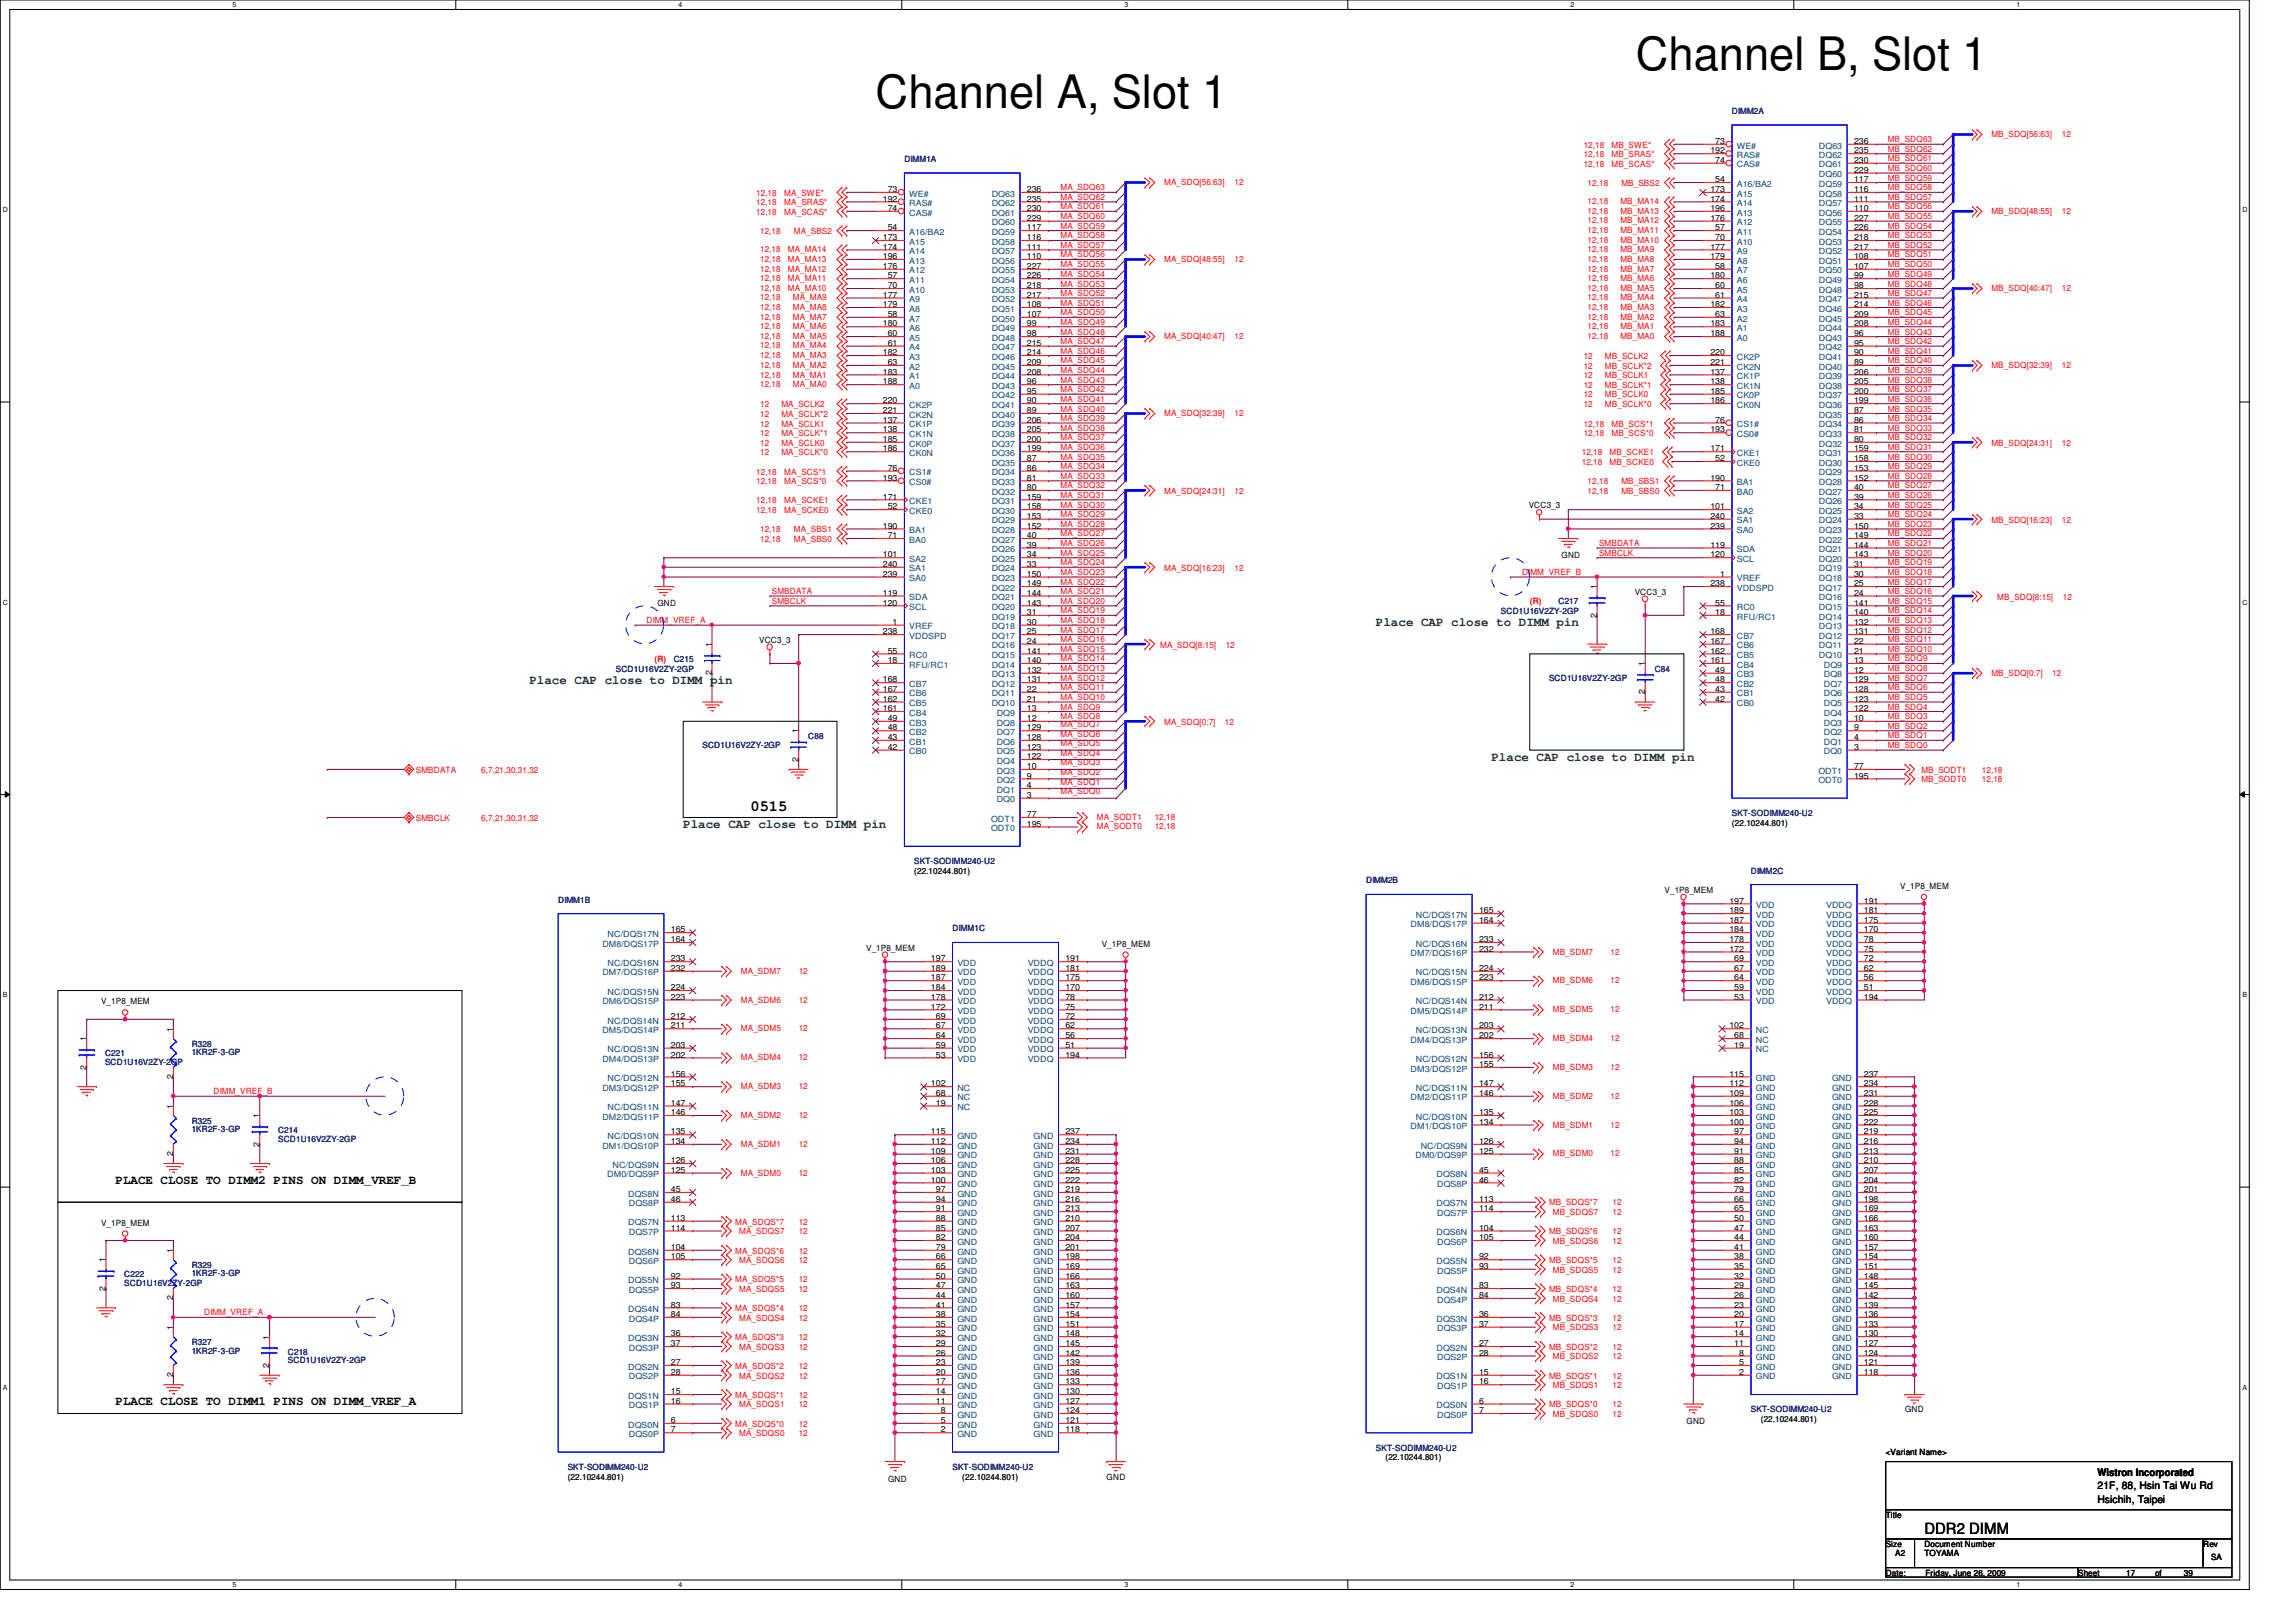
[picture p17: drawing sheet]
<svg xmlns="http://www.w3.org/2000/svg" width="297mm" height="210mm" viewBox="0 0 297 210" stroke-linecap="round" stroke-linejoin="round" font-family="sans-serif">
<defs><g id="words">
<g font-size="6">
<text x="211.6" y="9.1">Channel B, Slot 1</text>
<text x="113.3" y="14">Channel A, Slot 1</text>
</g>
<g font-size="2">
<text x="97.1" y="104.9">0515</text>
<text x="249" y="198.5">DDR2 DIMM</text>
</g>
<g font-size="1.6" fill="#008000">
<text x="178" y="81">Place CAP close to DIMM pin</text>
<text x="68.5" y="88.5">Place CAP close to DIMM pin</text>
<text x="193" y="98.4">Place CAP close to DIMM pin</text>
<text x="88.4" y="107.1">Place CAP close to DIMM pin</text>
</g>
<g font-size="1.6">
<text x="14.9" y="153.2">PLACE CLOSE TO DIMM2 PINS ON DIMM_VREF_B</text>
<text x="14.9" y="181.8">PLACE CLOSE TO DIMM1 PINS ON DIMM_VREF_A</text>
</g>
<g font-size="1.4">
<text x="271.4" y="191.1">Wistron Incorporated</text>
<text x="271.4" y="192.7">21F, 88, Hsin Tai Wu Rd</text>
<text x="271.4" y="194.5">Hsichih, Taipei</text>
</g>
<g font-size="1.1" fill="#000080">
<text x="224.1" y="14.7">DIMM2A</text>
<text x="117" y="21">DIMM1A</text>
<text x="194.2" y="79.5">SCD1U16V2ZY-2GP</text>
<text x="201.6" y="78.2">C217</text>
<text x="79.7" y="86.9">SCD1U16V2ZY-2GP</text>
<text x="87.2" y="85.7">C215</text>
<text x="200.4" y="88.2">SCD1U16V2ZY-2GP</text>
<text x="214.1" y="86.9">C84</text>
<text x="104.6" y="95.6">C88</text>
<text x="90.9" y="96.9">SCD1U16V2ZY-2GP</text>
<text x="224.1" y="105.6">SKT-SODIMM240-U2</text>
<text x="118.3" y="111.8">SKT-SODIMM240-U2</text>
<text x="226.5" y="113.1">DIMM2C</text>
<text x="72.2" y="116.8">DIMM1B</text>
<text x="176.7" y="114.3">DIMM2B</text>
<text x="123.2" y="120.5">DIMM1C</text>
<text x="13.6" y="136.7">C221</text>
<text x="13.6" y="137.8">SCD1U16V2ZY-2GP</text>
<text x="24.8" y="135.5">R328</text>
<text x="24.8" y="136.6">1KR2F-3-GP</text>
<text x="24.8" y="145.4">R325</text>
<text x="24.8" y="146.5">1KR2F-3-GP</text>
<text x="36" y="146.6">C214</text>
<text x="36" y="147.8">SCD1U16V2ZY-2GP</text>
<text x="16.1" y="165.3">C222</text>
<text x="16.1" y="166.5">SCD1U16V2ZY-2GP</text>
<text x="24.8" y="164.1">R329</text>
<text x="24.8" y="165.2">1KR2F-3-GP</text>
<text x="24.8" y="174">R327</text>
<text x="24.8" y="175.2">1KR2F-3-GP</text>
<text x="37.2" y="175.3">C218</text>
<text x="37.2" y="176.4">SCD1U16V2ZY-2GP</text>
<text x="226.5" y="182.8">SKT-SODIMM240-U2</text>
<text x="73.4" y="190.2">SKT-SODIMM240-U2</text>
<text x="123.2" y="190.2">SKT-SODIMM240-U2</text>
<text x="178" y="187.7">SKT-SODIMM240-U2</text>
</g>
<g font-size="1.1" fill="#f00">
<text x="257.6" y="17.7">MB_SDQ[56:63]</text>
<text x="266.7" y="17.7">12</text>
<text x="150.6" y="24">MA_SDQ[56:63]</text>
<text x="159.7" y="24">12</text>
<text x="204.9" y="20.3">12,18</text>
<text x="204.9" y="21.6">12,18</text>
<text x="204.9" y="19.1">12,18</text>
<text x="208.5" y="20.3">MB_SRAS*</text>
<text x="208.5" y="21.6">MB_SCAS*</text>
<text x="208.5" y="19.1">MB_SWE*</text>
<text x="244.2" y="23.4">MB_SDQ59</text>
<text x="244.2" y="22.1">MB_SDQ60</text>
<text x="244.2" y="20.9">MB_SDQ61</text>
<text x="244.2" y="19.6">MB_SDQ62</text>
<text x="244.2" y="18.4">MB_SDQ63</text>
<text x="97.8" y="27.8">12,18</text>
<text x="97.8" y="25.3">12,18</text>
<text x="97.8" y="26.5">12,18</text>
<text x="101.5" y="27.8">MA_SCAS*</text>
<text x="101.5" y="25.3">MA_SWE*</text>
<text x="101.5" y="26.5">MA_SRAS*</text>
<text x="137.2" y="29.6">MA_SDQ59</text>
<text x="137.2" y="28.4">MA_SDQ60</text>
<text x="137.2" y="27.1">MA_SDQ61</text>
<text x="137.2" y="25.9">MA_SDQ62</text>
<text x="137.2" y="24.6">MA_SDQ63</text>
<text x="205.4" y="28.9">12,18</text>
<text x="205.4" y="27.7">12,18</text>
<text x="205.4" y="26.4">12,18</text>
<text x="205.4" y="24.1">12,18</text>
<text x="209.6" y="28.9">MB_MA12</text>
<text x="209.6" y="27.7">MB_MA13</text>
<text x="209.6" y="26.4">MB_MA14</text>
<text x="209.8" y="24.1">MB_SBS2</text>
<text x="244.2" y="29.6">MB_SDQ54</text>
<text x="244.2" y="28.4">MB_SDQ55</text>
<text x="244.2" y="27.1">MB_SDQ56</text>
<text x="244.2" y="25.9">MB_SDQ57</text>
<text x="244.2" y="24.6">MB_SDQ58</text>
<text x="257.6" y="27.7">MB_SDQ[48:55]</text>
<text x="266.7" y="27.7">12</text>
<text x="98.3" y="30.3">12,18</text>
<text x="98.3" y="33.9">12,18</text>
<text x="98.3" y="35.1">12,18</text>
<text x="98.3" y="32.6">12,18</text>
<text x="101.9" y="33.9">MA_MA13</text>
<text x="101.9" y="35.1">MA_MA12</text>
<text x="101.9" y="32.6">MA_MA14</text>
<text x="102.7" y="30.3">MA_SBS2</text>
<text x="137.2" y="32.1">MA_SDQ57</text>
<text x="137.2" y="30.9">MA_SDQ58</text>
<text x="137.2" y="35.8">MA_SDQ54</text>
<text x="137.2" y="34.6">MA_SDQ55</text>
<text x="137.2" y="33.3">MA_SDQ56</text>
<text x="150.6" y="33.9">MA_SDQ[48:55]</text>
<text x="159.7" y="33.9">12</text>
<text x="205.4" y="35.1">12,18</text>
<text x="205.4" y="30.2">12,18</text>
<text x="205.4" y="31.4">12,18</text>
<text x="205.4" y="33.9">12,18</text>
<text x="205.4" y="32.6">12,18</text>
<text x="209.6" y="35.1">MB_MA7</text>
<text x="209.6" y="30.2">MB_MA11</text>
<text x="209.6" y="31.4">MB_MA10</text>
<text x="209.6" y="33.9">MB_MA8</text>
<text x="209.6" y="32.6">MB_MA9</text>
<text x="244.2" y="35.8">MB_SDQ49</text>
<text x="244.2" y="34.6">MB_SDQ50</text>
<text x="244.2" y="33.3">MB_SDQ51</text>
<text x="244.2" y="32.1">MB_SDQ52</text>
<text x="244.2" y="30.9">MB_SDQ53</text>
<text x="98.3" y="38.9">12,18</text>
<text x="98.3" y="40.1">12,18</text>
<text x="98.3" y="41.4">12,18</text>
<text x="98.3" y="36.4">12,18</text>
<text x="98.3" y="37.6">12,18</text>
<text x="101.9" y="36.4">MA_MA11</text>
<text x="101.9" y="37.6">MA_MA10</text>
<text x="102.6" y="38.9">MA_MA9</text>
<text x="102.6" y="40.1">MA_MA8</text>
<text x="102.6" y="41.4">MA_MA7</text>
<text x="137.2" y="40.8">MA_SDQ50</text>
<text x="137.2" y="39.5">MA_SDQ51</text>
<text x="137.2" y="38.3">MA_SDQ52</text>
<text x="137.2" y="37.1">MA_SDQ53</text>
<text x="205.4" y="41.4">12,18</text>
<text x="205.4" y="37.6">12,18</text>
<text x="205.4" y="40.1">12,18</text>
<text x="205.4" y="38.9">12,18</text>
<text x="205.4" y="36.4">12,18</text>
<text x="209.6" y="41.4">MB_MA2</text>
<text x="209.6" y="37.6">MB_MA5</text>
<text x="209.6" y="40.1">MB_MA3</text>
<text x="209.6" y="38.9">MB_MA4</text>
<text x="209.6" y="36.4">MB_MA6</text>
<text x="244.2" y="40.8">MB_SDQ45</text>
<text x="244.2" y="39.5">MB_SDQ46</text>
<text x="244.2" y="38.3">MB_SDQ47</text>
<text x="244.2" y="37.1">MB_SDQ48</text>
<text x="257.6" y="37.6">MB_SDQ[40:47]</text>
<text x="266.7" y="37.6">12</text>
<text x="98.3" y="46.4">12,18</text>
<text x="98.3" y="47.6">12,18</text>
<text x="98.3" y="42.6">12,18</text>
<text x="98.3" y="43.9">12,18</text>
<text x="98.3" y="45.1">12,18</text>
<text x="102.6" y="46.4">MA_MA3</text>
<text x="102.6" y="47.6">MA_MA2</text>
<text x="102.6" y="42.6">MA_MA6</text>
<text x="102.6" y="43.9">MA_MA5</text>
<text x="102.6" y="45.1">MA_MA4</text>
<text x="137.2" y="47">MA_SDQ45</text>
<text x="137.2" y="45.8">MA_SDQ46</text>
<text x="137.2" y="44.5">MA_SDQ47</text>
<text x="137.2" y="43.3">MA_SDQ48</text>
<text x="137.2" y="42">MA_SDQ49</text>
<text x="150.6" y="43.9">MA_SDQ[40:47]</text>
<text x="159.7" y="43.9">12</text>
<text x="204.9" y="46.5">12</text>
<text x="204.9" y="47.7">12</text>
<text x="205.4" y="42.6">12,18</text>
<text x="205.4" y="43.9">12,18</text>
<text x="207.6" y="46.5">MB_SCLK2</text>
<text x="207.6" y="47.7">MB_SCLK*2</text>
<text x="209.6" y="42.6">MB_MA1</text>
<text x="209.6" y="43.9">MB_MA0</text>
<text x="244.2" y="47">MB_SDQ40</text>
<text x="244.2" y="45.8">MB_SDQ41</text>
<text x="244.2" y="44.5">MB_SDQ42</text>
<text x="244.2" y="43.3">MB_SDQ43</text>
<text x="244.2" y="42">MB_SDQ44</text>
<text x="257.6" y="47.6">MB_SDQ[32:39]</text>
<text x="266.7" y="47.6">12</text>
<text x="98.3" y="50.1">12,18</text>
<text x="98.3" y="48.9">12,18</text>
<text x="98.3" y="52.7">12</text>
<text x="98.3" y="53.9">12</text>
<text x="101.1" y="52.7">MA_SCLK2</text>
<text x="101.1" y="53.9">MA_SCLK*2</text>
<text x="102.6" y="50.1">MA_MA0</text>
<text x="102.6" y="48.9">MA_MA1</text>
<text x="137.2" y="53.3">MA_SDQ40</text>
<text x="137.2" y="52">MA_SDQ41</text>
<text x="137.2" y="50.8">MA_SDQ42</text>
<text x="137.2" y="49.5">MA_SDQ43</text>
<text x="137.2" y="48.3">MA_SDQ44</text>
<text x="150.6" y="53.8">MA_SDQ[32:39]</text>
<text x="159.7" y="53.8">12</text>
<text x="204.9" y="52.7">12</text>
<text x="204.9" y="49">12</text>
<text x="204.9" y="51.4">12</text>
<text x="204.9" y="50.2">12</text>
<text x="207.6" y="52.7">MB_SCLK*0</text>
<text x="207.6" y="49">MB_SCLK1</text>
<text x="207.6" y="51.4">MB_SCLK0</text>
<text x="207.6" y="50.2">MB_SCLK*1</text>
<text x="244.2" y="53.3">MB_SDQ35</text>
<text x="244.2" y="52">MB_SDQ36</text>
<text x="244.2" y="50.8">MB_SDQ37</text>
<text x="244.2" y="49.5">MB_SDQ38</text>
<text x="244.2" y="48.3">MB_SDQ39</text>
<text x="98.3" y="57.7">12</text>
<text x="98.3" y="56.4">12</text>
<text x="98.3" y="55.2">12</text>
<text x="98.3" y="58.9">12</text>
<text x="101.1" y="57.7">MA_SCLK0</text>
<text x="101.1" y="56.4">MA_SCLK*1</text>
<text x="101.1" y="55.2">MA_SCLK1</text>
<text x="101.1" y="58.9">MA_SCLK*0</text>
<text x="137.2" y="59.5">MA_SDQ35</text>
<text x="137.2" y="58.2">MA_SDQ36</text>
<text x="137.2" y="57">MA_SDQ37</text>
<text x="137.2" y="55.8">MA_SDQ38</text>
<text x="137.2" y="54.5">MA_SDQ39</text>
<text x="204.6" y="58.9">12,18</text>
<text x="204.9" y="56.4">12,18</text>
<text x="204.9" y="55.2">12,18</text>
<text x="208.2" y="58.9">MB_SCKE1</text>
<text x="208.5" y="56.4">MB_SCS*0</text>
<text x="208.5" y="55.2">MB_SCS*1</text>
<text x="244.2" y="57">MB_SDQ32</text>
<text x="244.2" y="55.8">MB_SDQ33</text>
<text x="244.2" y="54.5">MB_SDQ34</text>
<text x="244.2" y="59.5">MB_SDQ30</text>
<text x="244.2" y="58.2">MB_SDQ31</text>
<text x="257.6" y="57.7">MB_SDQ[24:31]</text>
<text x="266.7" y="57.7">12</text>
<text x="97.8" y="62.7">12,18</text>
<text x="97.8" y="65.2">12,18</text>
<text x="97.8" y="61.4">12,18</text>
<text x="101.5" y="62.7">MA_SCS*0</text>
<text x="101.5" y="65.2">MA_SCKE1</text>
<text x="101.5" y="61.4">MA_SCS*1</text>
<text x="137.2" y="63.2">MA_SDQ32</text>
<text x="137.2" y="65.7">MA_SDQ30</text>
<text x="137.2" y="64.4">MA_SDQ31</text>
<text x="137.2" y="62">MA_SDQ33</text>
<text x="137.2" y="60.7">MA_SDQ34</text>
<text x="150.6" y="63.9">MA_SDQ[24:31]</text>
<text x="159.7" y="63.9">12</text>
<text x="204.6" y="60.2">12,18</text>
<text x="205.4" y="62.7">12,18</text>
<text x="205.4" y="63.9">12,18</text>
<text x="208.2" y="60.2">MB_SCKE0</text>
<text x="209.8" y="62.7">MB_SBS1</text>
<text x="209.8" y="63.9">MB_SBS0</text>
<text x="244.2" y="65.7">MB_SDQ25</text>
<text x="244.2" y="64.4">MB_SDQ26</text>
<text x="244.2" y="63.2">MB_SDQ27</text>
<text x="244.2" y="62">MB_SDQ28</text>
<text x="244.2" y="60.7">MB_SDQ29</text>
<text x="97.8" y="66.4">12,18</text>
<text x="98.3" y="68.9">12,18</text>
<text x="98.3" y="70.1">12,18</text>
<text x="101.5" y="66.4">MA_SCKE0</text>
<text x="102.7" y="68.9">MA_SBS1</text>
<text x="102.7" y="70.1">MA_SBS0</text>
<text x="137.2" y="71.9">MA_SDQ25</text>
<text x="137.2" y="70.7">MA_SDQ26</text>
<text x="137.2" y="69.4">MA_SDQ27</text>
<text x="137.2" y="68.2">MA_SDQ28</text>
<text x="137.2" y="66.9">MA_SDQ29</text>
<text x="206.9" y="70.7">SMBDATA</text>
<text x="206.9" y="71.9">SMBCLK</text>
<text x="244.2" y="71.9">MB_SDQ20</text>
<text x="244.2" y="70.7">MB_SDQ21</text>
<text x="244.2" y="69.4">MB_SDQ22</text>
<text x="244.2" y="68.2">MB_SDQ23</text>
<text x="244.2" y="66.9">MB_SDQ24</text>
<text x="257.6" y="67.6">MB_SDQ[16:23]</text>
<text x="266.7" y="67.6">12</text>
<text x="99.9" y="76.9">SMBDATA</text>
<text x="137.2" y="76.9">MA_SDQ21</text>
<text x="137.2" y="75.6">MA_SDQ22</text>
<text x="137.2" y="74.4">MA_SDQ23</text>
<text x="137.2" y="73.2">MA_SDQ24</text>
<text x="150.6" y="73.9">MA_SDQ[16:23]</text>
<text x="159.7" y="73.9">12</text>
<text x="196.9" y="74.4">DIMM_VREF_B</text>
<text x="244.2" y="76.9">MB_SDQ16</text>
<text x="244.2" y="75.6">MB_SDQ17</text>
<text x="244.2" y="74.4">MB_SDQ18</text>
<text x="244.2" y="73.2">MB_SDQ19</text>
<text x="258.4" y="77.6">MB_SDQ[8:15]</text>
<text x="266.9" y="77.6">12</text>
<text x="83.6" y="80.6">DIMM_VREF_A</text>
<text x="99.9" y="78.1">SMBCLK</text>
<text x="137.2" y="83.1">MA_SDQ16</text>
<text x="137.2" y="81.9">MA_SDQ17</text>
<text x="137.2" y="80.6">MA_SDQ18</text>
<text x="137.2" y="79.4">MA_SDQ19</text>
<text x="137.2" y="78.1">MA_SDQ20</text>
<text x="150.1" y="83.8">MA_SDQ[8:15]</text>
<text x="158.6" y="83.8">12</text>
<text x="197.9" y="78.2">(R)</text>
<text x="244.2" y="83.1">MB_SDQ11</text>
<text x="244.2" y="81.9">MB_SDQ12</text>
<text x="244.2" y="80.6">MB_SDQ13</text>
<text x="244.2" y="79.4">MB_SDQ14</text>
<text x="244.2" y="78.1">MB_SDQ15</text>
<text x="84.7" y="85.7">(R)</text>
<text x="137.2" y="89.3">MA_SDQ11</text>
<text x="137.2" y="88.1">MA_SDQ12</text>
<text x="137.2" y="86.9">MA_SDQ13</text>
<text x="137.2" y="85.6">MA_SDQ14</text>
<text x="137.2" y="84.4">MA_SDQ15</text>
<text x="244.2" y="89.3">MB_SDQ6</text>
<text x="244.2" y="88.1">MB_SDQ7</text>
<text x="244.2" y="86.9">MB_SDQ8</text>
<text x="244.2" y="85.6">MB_SDQ9</text>
<text x="244.2" y="84.4">MB_SDQ10</text>
<text x="257.6" y="87.5">MB_SDQ[0:7]</text>
<text x="265.5" y="87.5">12</text>
<text x="137.2" y="95.3">MA_SDQ6</text>
<text x="137.2" y="94.1">MA_SDQ7</text>
<text x="137.2" y="93.1">MA_SDQ8</text>
<text x="137.2" y="91.8">MA_SDQ9</text>
<text x="137.2" y="90.6">MA_SDQ10</text>
<text x="150.6" y="93.8">MA_SDQ[0:7]</text>
<text x="158.5" y="93.8">12</text>
<text x="244.2" y="95.5">MB_SDQ1</text>
<text x="244.2" y="94.3">MB_SDQ2</text>
<text x="244.2" y="93.1">MB_SDQ3</text>
<text x="244.2" y="91.8">MB_SDQ4</text>
<text x="244.2" y="90.6">MB_SDQ5</text>
<text x="53.8" y="100">SMBDATA</text>
<text x="62.3" y="100">6,7,21,30,31,32</text>
<text x="137.2" y="101.6">MA_SDQ1</text>
<text x="137.2" y="100.3">MA_SDQ2</text>
<text x="137.2" y="99.1">MA_SDQ3</text>
<text x="137.2" y="97.8">MA_SDQ4</text>
<text x="137.2" y="96.6">MA_SDQ5</text>
<text x="244.2" y="96.8">MB_SDQ0</text>
<text x="248.6" y="101.2">MB_SODT0</text>
<text x="248.6" y="100">MB_SODT1</text>
<text x="256.4" y="101.2">12,18</text>
<text x="256.4" y="100">12,18</text>
<text x="53.8" y="106.2">SMBCLK</text>
<text x="62.3" y="106.2">6,7,21,30,31,32</text>
<text x="137.2" y="102.8">MA_SDQ0</text>
<text x="141.9" y="106.1">MA_SODT1</text>
<text x="141.9" y="107.3">MA_SODT0</text>
<text x="149.4" y="106.1">12,18</text>
<text x="149.4" y="107.3">12,18</text>
<text x="95.8" y="126">MA_SDM7</text>
<text x="103.3" y="126">12</text>
<text x="200.9" y="123.5">MB_SDM7</text>
<text x="208.4" y="123.5">12</text>
<text x="95.8" y="129.8">MA_SDM6</text>
<text x="103.3" y="129.8">12</text>
<text x="200.9" y="131">MB_SDM5</text>
<text x="200.9" y="127.3">MB_SDM6</text>
<text x="208.4" y="131">12</text>
<text x="208.4" y="127.3">12</text>
<text x="95.8" y="137.2">MA_SDM4</text>
<text x="95.8" y="133.5">MA_SDM5</text>
<text x="103.3" y="137.2">12</text>
<text x="103.3" y="133.5">12</text>
<text x="200.9" y="134.7">MB_SDM4</text>
<text x="208.4" y="134.7">12</text>
<text x="27.6" y="141.6">DIMM_VREF_B</text>
<text x="95.8" y="140.9">MA_SDM3</text>
<text x="103.3" y="140.9">12</text>
<text x="200.9" y="138.4">MB_SDM3</text>
<text x="200.9" y="142.2">MB_SDM2</text>
<text x="208.4" y="138.4">12</text>
<text x="208.4" y="142.2">12</text>
<text x="95.8" y="148.4">MA_SDM1</text>
<text x="95.8" y="144.7">MA_SDM2</text>
<text x="103.3" y="148.4">12</text>
<text x="103.3" y="144.7">12</text>
<text x="200.9" y="149.6">MB_SDM0</text>
<text x="200.9" y="145.9">MB_SDM1</text>
<text x="208.4" y="149.6">12</text>
<text x="208.4" y="145.9">12</text>
<text x="95.8" y="152.1">MA_SDM0</text>
<text x="103.3" y="152.1">12</text>
<text x="200.4" y="156">MB_SDQS*7</text>
<text x="208.6" y="156">12</text>
<text x="95.1" y="158.5">MA_SDQS*7</text>
<text x="95.6" y="159.7">MA_SDQS7</text>
<text x="103.3" y="159.7">12</text>
<text x="103.3" y="158.5">12</text>
<text x="200.4" y="159.7">MB_SDQS*6</text>
<text x="200.9" y="161">MB_SDQS6</text>
<text x="200.9" y="157.2">MB_SDQS7</text>
<text x="208.6" y="159.7">12</text>
<text x="208.6" y="161">12</text>
<text x="208.6" y="157.2">12</text>
<text x="95.1" y="165.9">MA_SDQS*5</text>
<text x="95.1" y="162.2">MA_SDQS*6</text>
<text x="95.6" y="167.2">MA_SDQS5</text>
<text x="95.6" y="163.4">MA_SDQS6</text>
<text x="103.3" y="165.9">12</text>
<text x="103.3" y="167.2">12</text>
<text x="103.3" y="162.2">12</text>
<text x="103.3" y="163.4">12</text>
<text x="200.4" y="163.4">MB_SDQS*5</text>
<text x="200.4" y="167.2">MB_SDQS*4</text>
<text x="200.9" y="164.7">MB_SDQS5</text>
<text x="208.6" y="163.4">12</text>
<text x="208.6" y="167.2">12</text>
<text x="208.6" y="164.7">12</text>
<text x="26.4" y="170.2">DIMM_VREF_A</text>
<text x="95.1" y="169.7">MA_SDQS*4</text>
<text x="95.1" y="173.4">MA_SDQS*3</text>
<text x="95.6" y="170.9">MA_SDQS4</text>
<text x="103.3" y="169.7">12</text>
<text x="103.3" y="170.9">12</text>
<text x="103.3" y="173.4">12</text>
<text x="200.4" y="170.9">MB_SDQS*3</text>
<text x="200.9" y="172.2">MB_SDQS3</text>
<text x="200.9" y="168.4">MB_SDQS4</text>
<text x="208.6" y="172.2">12</text>
<text x="208.6" y="168.4">12</text>
<text x="208.6" y="170.9">12</text>
<text x="95.1" y="177.2">MA_SDQS*2</text>
<text x="95.6" y="178.4">MA_SDQS2</text>
<text x="95.6" y="174.7">MA_SDQS3</text>
<text x="103.3" y="178.4">12</text>
<text x="103.3" y="177.2">12</text>
<text x="103.3" y="174.7">12</text>
<text x="200.4" y="178.4">MB_SDQS*1</text>
<text x="200.4" y="174.7">MB_SDQS*2</text>
<text x="200.9" y="179.7">MB_SDQS1</text>
<text x="200.9" y="175.9">MB_SDQS2</text>
<text x="208.6" y="179.7">12</text>
<text x="208.6" y="178.4">12</text>
<text x="208.6" y="174.7">12</text>
<text x="208.6" y="175.9">12</text>
<text x="95.1" y="184.6">MA_SDQS*0</text>
<text x="95.1" y="180.9">MA_SDQS*1</text>
<text x="95.6" y="185.9">MA_SDQS0</text>
<text x="95.6" y="182.1">MA_SDQS1</text>
<text x="103.3" y="185.9">12</text>
<text x="103.3" y="184.6">12</text>
<text x="103.3" y="180.9">12</text>
<text x="103.3" y="182.1">12</text>
<text x="200.4" y="182.1">MB_SDQS*0</text>
<text x="200.9" y="183.4">MB_SDQS0</text>
<text x="208.6" y="182.1">12</text>
<text x="208.6" y="183.4">12</text>
</g>
<g font-size="1.1">
<text x="221.3" y="19.9">192</text>
<text x="221.9" y="18.6">73</text>
<text x="221.9" y="21.1">74</text>
<text x="221.9" y="23.6">54</text>
<text x="239.9" y="18.6">236</text>
<text x="239.9" y="19.9">235</text>
<text x="239.9" y="21.1">230</text>
<text x="239.9" y="22.4">229</text>
<text x="239.9" y="23.6">117</text>
<text x="114.2" y="26.1">192</text>
<text x="114.8" y="24.8">73</text>
<text x="114.8" y="27.3">74</text>
<text x="114.8" y="29.8">54</text>
<text x="132.8" y="24.8">236</text>
<text x="132.8" y="26.1">235</text>
<text x="132.8" y="27.3">230</text>
<text x="132.8" y="28.6">229</text>
<text x="132.8" y="29.8">117</text>
<text x="221.3" y="24.8">173</text>
<text x="221.3" y="26.1">174</text>
<text x="221.3" y="27.3">196</text>
<text x="221.3" y="28.6">176</text>
<text x="221.9" y="29.8">57</text>
<text x="239.9" y="24.8">116</text>
<text x="239.9" y="26.1">111</text>
<text x="239.9" y="27.3">110</text>
<text x="239.9" y="28.6">227</text>
<text x="239.9" y="29.8">226</text>
<text x="114.2" y="31.1">173</text>
<text x="114.2" y="32.3">174</text>
<text x="114.2" y="33.5">196</text>
<text x="114.2" y="34.8">176</text>
<text x="132.8" y="31.1">116</text>
<text x="132.8" y="32.3">111</text>
<text x="132.8" y="33.5">110</text>
<text x="132.8" y="34.8">227</text>
<text x="221.3" y="32.3">177</text>
<text x="221.3" y="33.5">179</text>
<text x="221.9" y="31.1">70</text>
<text x="221.9" y="34.8">58</text>
<text x="239.9" y="31.1">218</text>
<text x="239.9" y="32.3">217</text>
<text x="239.9" y="33.5">108</text>
<text x="239.9" y="34.8">107</text>
<text x="114.2" y="38.5">177</text>
<text x="114.2" y="39.8">179</text>
<text x="114.8" y="36">57</text>
<text x="114.8" y="37.3">70</text>
<text x="114.8" y="41">58</text>
<text x="132.8" y="36">226</text>
<text x="132.8" y="37.3">218</text>
<text x="132.8" y="38.5">217</text>
<text x="132.8" y="39.8">108</text>
<text x="132.8" y="41">107</text>
<text x="221.3" y="36">180</text>
<text x="221.3" y="39.8">182</text>
<text x="221.9" y="37.3">60</text>
<text x="221.9" y="38.5">61</text>
<text x="221.9" y="41">63</text>
<text x="239.9" y="36">99</text>
<text x="239.9" y="37.3">98</text>
<text x="239.9" y="38.5">215</text>
<text x="239.9" y="39.8">214</text>
<text x="239.9" y="41">209</text>
<text x="114.2" y="42.2">180</text>
<text x="114.2" y="46">182</text>
<text x="114.8" y="43.5">60</text>
<text x="114.8" y="44.7">61</text>
<text x="114.8" y="47.2">63</text>
<text x="132.8" y="42.2">99</text>
<text x="132.8" y="43.5">98</text>
<text x="132.8" y="44.7">215</text>
<text x="132.8" y="46">214</text>
<text x="132.8" y="47.2">209</text>
<text x="221.3" y="42.2">183</text>
<text x="221.3" y="43.5">188</text>
<text x="221.3" y="46">220</text>
<text x="221.3" y="47.2">221</text>
<text x="239.9" y="42.2">208</text>
<text x="239.9" y="43.5">96</text>
<text x="239.9" y="44.7">95</text>
<text x="239.9" y="46">90</text>
<text x="239.9" y="47.2">89</text>
<text x="114.2" y="48.5">183</text>
<text x="114.2" y="49.7">188</text>
<text x="114.2" y="52.2">220</text>
<text x="114.2" y="53.5">221</text>
<text x="132.8" y="48.5">208</text>
<text x="132.8" y="49.7">96</text>
<text x="132.8" y="51">95</text>
<text x="132.8" y="52.2">90</text>
<text x="132.8" y="53.5">89</text>
<text x="221.3" y="48.5">137</text>
<text x="221.3" y="51">185</text>
<text x="221.3" y="52.2">186</text>
<text x="221.3" y="49.7">138</text>
<text x="239.9" y="48.5">206</text>
<text x="239.9" y="49.7">205</text>
<text x="239.9" y="51">200</text>
<text x="239.9" y="52.2">199</text>
<text x="239.9" y="53.5">87</text>
<text x="114.2" y="54.7">137</text>
<text x="114.2" y="57.2">185</text>
<text x="114.2" y="58.4">186</text>
<text x="114.2" y="56">138</text>
<text x="132.8" y="54.7">206</text>
<text x="132.8" y="56">205</text>
<text x="132.8" y="57.2">200</text>
<text x="132.8" y="58.4">199</text>
<text x="132.8" y="59.7">87</text>
<text x="221.3" y="56">193</text>
<text x="221.3" y="58.4">171</text>
<text x="221.9" y="54.7">76</text>
<text x="221.9" y="59.7">52</text>
<text x="239.9" y="54.7">86</text>
<text x="239.9" y="56">81</text>
<text x="239.9" y="57.2">80</text>
<text x="239.9" y="58.4">159</text>
<text x="239.9" y="59.7">158</text>
<text x="114.2" y="62.2">193</text>
<text x="114.2" y="64.6">171</text>
<text x="114.8" y="60.9">76</text>
<text x="114.8" y="65.9">52</text>
<text x="132.8" y="60.9">86</text>
<text x="132.8" y="62.2">81</text>
<text x="132.8" y="63.4">80</text>
<text x="132.8" y="64.6">159</text>
<text x="132.8" y="65.9">158</text>
<text x="197.8" y="65.7">VCC3_3</text>
<text x="221.3" y="62.2">190</text>
<text x="221.3" y="65.9">101</text>
<text x="221.9" y="63.4">71</text>
<text x="239.9" y="60.9">153</text>
<text x="239.9" y="62.2">152</text>
<text x="239.9" y="63.4">40</text>
<text x="239.9" y="64.6">39</text>
<text x="239.9" y="65.9">34</text>
<text x="114.2" y="68.4">190</text>
<text x="114.8" y="69.6">71</text>
<text x="132.8" y="67.1">153</text>
<text x="132.8" y="68.4">152</text>
<text x="132.8" y="69.6">40</text>
<text x="132.8" y="70.9">39</text>
<text x="221.3" y="67.1">240</text>
<text x="221.3" y="68.4">239</text>
<text x="221.3" y="70.9">119</text>
<text x="239.9" y="67.1">33</text>
<text x="239.9" y="68.4">150</text>
<text x="239.9" y="69.6">149</text>
<text x="239.9" y="70.9">144</text>
<text x="114.2" y="72.1">101</text>
<text x="114.2" y="73.4">240</text>
<text x="114.2" y="74.6">239</text>
<text x="114.2" y="77.1">119</text>
<text x="132.8" y="72.1">34</text>
<text x="132.8" y="73.4">33</text>
<text x="132.8" y="74.6">150</text>
<text x="132.8" y="75.9">149</text>
<text x="132.8" y="77.1">144</text>
<text x="202" y="72.2">GND</text>
<text x="206.6" y="76.2" transform="rotate(-90 206.6 76.2)">1</text>
<text x="211.5" y="77">VCC3_3</text>
<text x="221.3" y="72.1">120</text>
<text x="221.3" y="75.9">238</text>
<text x="222.5" y="74.6">1</text>
<text x="239.9" y="72.1">143</text>
<text x="239.9" y="73.4">31</text>
<text x="239.9" y="74.6">30</text>
<text x="239.9" y="75.9">25</text>
<text x="239.9" y="77.1">24</text>
<text x="85" y="78.4">GND</text>
<text x="92.1" y="83.7" transform="rotate(-90 92.1 83.7)">1</text>
<text x="98.2" y="83.2">VCC3_3</text>
<text x="114.2" y="78.4">120</text>
<text x="114.2" y="82.1">238</text>
<text x="115.5" y="80.9">1</text>
<text x="132.8" y="78.4">143</text>
<text x="132.8" y="79.6">31</text>
<text x="132.8" y="80.9">30</text>
<text x="132.8" y="82.1">25</text>
<text x="132.8" y="83.3">24</text>
<text x="206.6" y="79.9" transform="rotate(-90 206.6 79.9)">2</text>
<text x="221.3" y="82.1">168</text>
<text x="221.3" y="83.3">167</text>
<text x="221.9" y="78.4">55</text>
<text x="221.9" y="79.6">18</text>
<text x="239.9" y="78.4">141</text>
<text x="239.9" y="79.6">140</text>
<text x="239.9" y="80.9">132</text>
<text x="239.9" y="82.1">131</text>
<text x="239.9" y="83.3">22</text>
<text x="92.1" y="87.4" transform="rotate(-90 92.1 87.4)">2</text>
<text x="114.2" y="88.3">168</text>
<text x="114.2" y="89.5">167</text>
<text x="114.8" y="84.6">55</text>
<text x="114.8" y="85.8">18</text>
<text x="132.8" y="84.6">141</text>
<text x="132.8" y="85.8">140</text>
<text x="132.8" y="87.1">132</text>
<text x="132.8" y="88.3">131</text>
<text x="132.8" y="89.5">22</text>
<text x="212.8" y="89.9" transform="rotate(-90 212.8 89.9)">2</text>
<text x="212.8" y="86.2" transform="rotate(-90 212.8 86.2)">1</text>
<text x="221.3" y="84.6">162</text>
<text x="221.3" y="85.8">161</text>
<text x="221.9" y="87.1">49</text>
<text x="221.9" y="88.3">48</text>
<text x="221.9" y="89.5">43</text>
<text x="239.9" y="84.6">21</text>
<text x="239.9" y="85.8">13</text>
<text x="239.9" y="87.1">12</text>
<text x="239.9" y="88.3">129</text>
<text x="239.9" y="89.5">128</text>
<text x="103.3" y="94.9" transform="rotate(-90 103.3 94.9)">1</text>
<text x="114.2" y="90.8">162</text>
<text x="114.2" y="92">161</text>
<text x="114.8" y="93.3">49</text>
<text x="114.8" y="94.5">48</text>
<text x="114.8" y="95.8">43</text>
<text x="132.8" y="90.8">21</text>
<text x="132.8" y="92">13</text>
<text x="132.8" y="93.3">12</text>
<text x="132.8" y="94.5">129</text>
<text x="132.8" y="95.8">128</text>
<text x="221.9" y="90.8">42</text>
<text x="239.9" y="90.8">123</text>
<text x="239.9" y="92">122</text>
<text x="239.9" y="93.3">10</text>
<text x="239.9" y="94.5">9</text>
<text x="239.9" y="95.8">4</text>
<text x="103.3" y="98.6" transform="rotate(-90 103.3 98.6)">2</text>
<text x="114.8" y="97">42</text>
<text x="132.8" y="97">123</text>
<text x="132.8" y="98.3">122</text>
<text x="132.8" y="99.5">10</text>
<text x="132.8" y="100.8">9</text>
<text x="132.8" y="102">4</text>
<text x="239.9" y="97">3</text>
<text x="239.9" y="100.8">195</text>
<text x="239.9" y="99.5">77</text>
<text x="132.8" y="103.3">3</text>
<text x="132.8" y="107">195</text>
<text x="132.8" y="105.7">77</text>
<text x="191.3" y="118.2">165</text>
<text x="191.3" y="119.4">164</text>
<text x="215.3" y="115.5">V_1P8_MEM</text>
<text x="223.7" y="116.9">197</text>
<text x="223.7" y="118.2">189</text>
<text x="223.7" y="119.4">187</text>
<text x="241.1" y="116.9">191</text>
<text x="241.1" y="118.2">181</text>
<text x="241.1" y="119.4">175</text>
<text x="245.8" y="115.1">V_1P8_MEM</text>
<text x="86.8" y="120.6">165</text>
<text x="86.8" y="124.4">233</text>
<text x="86.8" y="121.9">164</text>
<text x="86.8" y="125.6">232</text>
<text x="112.1" y="123">V_1P8_MEM</text>
<text x="120.4" y="124.4">197</text>
<text x="120.4" y="125.6">189</text>
<text x="137.8" y="124.4">191</text>
<text x="137.8" y="125.6">181</text>
<text x="142.5" y="122.5">V_1P8_MEM</text>
<text x="191.3" y="121.9">233</text>
<text x="191.3" y="125.6">224</text>
<text x="191.3" y="123.1">232</text>
<text x="223.7" y="120.6">184</text>
<text x="223.7" y="121.9">178</text>
<text x="223.7" y="123.1">172</text>
<text x="224.4" y="124.4">69</text>
<text x="224.4" y="125.6">67</text>
<text x="241.1" y="120.6">170</text>
<text x="241.1" y="121.9">78</text>
<text x="241.1" y="123.1">75</text>
<text x="241.1" y="124.4">72</text>
<text x="241.1" y="125.6">62</text>
<text x="13.1" y="130">V_1P8_MEM</text>
<text x="86.8" y="128.1">224</text>
<text x="86.8" y="131.9">212</text>
<text x="86.8" y="129.4">223</text>
<text x="120.4" y="126.9">187</text>
<text x="120.4" y="128.1">184</text>
<text x="120.4" y="129.4">178</text>
<text x="120.4" y="130.6">172</text>
<text x="121.1" y="131.9">69</text>
<text x="137.8" y="126.9">175</text>
<text x="137.8" y="128.1">170</text>
<text x="137.8" y="129.4">78</text>
<text x="137.8" y="130.6">75</text>
<text x="137.8" y="131.9">72</text>
<text x="191.3" y="129.4">212</text>
<text x="191.3" y="126.9">223</text>
<text x="191.3" y="130.6">211</text>
<text x="224.4" y="126.9">64</text>
<text x="224.4" y="128.1">59</text>
<text x="224.4" y="129.4">53</text>
<text x="241.1" y="126.9">56</text>
<text x="241.1" y="128.1">51</text>
<text x="241.1" y="129.4">194</text>
<text x="11.2" y="134.7" transform="rotate(-90 11.2 134.7)">1</text>
<text x="22.4" y="133.5" transform="rotate(-90 22.4 133.5)">1</text>
<text x="86.8" y="135.6">203</text>
<text x="86.8" y="133.1">211</text>
<text x="86.8" y="136.9">202</text>
<text x="121.1" y="133.1">67</text>
<text x="121.1" y="134.4">64</text>
<text x="121.1" y="135.6">59</text>
<text x="121.1" y="136.9">53</text>
<text x="137.8" y="133.1">62</text>
<text x="137.8" y="134.4">56</text>
<text x="137.8" y="135.6">51</text>
<text x="137.8" y="136.9">194</text>
<text x="191.3" y="133.1">203</text>
<text x="191.3" y="136.9">156</text>
<text x="191.3" y="134.4">202</text>
<text x="223.7" y="133.1">102</text>
<text x="224.4" y="134.4">68</text>
<text x="224.4" y="135.6">19</text>
<text x="11.2" y="138.4" transform="rotate(-90 11.2 138.4)">2</text>
<text x="22.4" y="143.5" transform="rotate(-90 22.4 143.5)">1</text>
<text x="22.4" y="139.7" transform="rotate(-90 22.4 139.7)">2</text>
<text x="86.8" y="139.3">156</text>
<text x="86.8" y="143.1">147</text>
<text x="86.8" y="140.6">155</text>
<text x="120.4" y="140.6">102</text>
<text x="121.1" y="141.8">68</text>
<text x="121.1" y="143.1">19</text>
<text x="191.3" y="140.6">147</text>
<text x="191.3" y="138.1">155</text>
<text x="191.3" y="141.8">146</text>
<text x="223.7" y="139.3">115</text>
<text x="223.7" y="140.6">112</text>
<text x="223.7" y="141.8">109</text>
<text x="223.7" y="143.1">106</text>
<text x="241.1" y="139.3">237</text>
<text x="241.1" y="140.6">234</text>
<text x="241.1" y="141.8">231</text>
<text x="241.1" y="143.1">228</text>
<text x="22.4" y="149.6" transform="rotate(-90 22.4 149.6)">2</text>
<text x="33.6" y="148.4" transform="rotate(-90 33.6 148.4)">2</text>
<text x="33.6" y="144.7" transform="rotate(-90 33.6 144.7)">1</text>
<text x="86.8" y="146.8">135</text>
<text x="86.8" y="144.3">146</text>
<text x="86.8" y="148">134</text>
<text x="120.4" y="146.8">115</text>
<text x="120.4" y="148">112</text>
<text x="120.4" y="149.3">109</text>
<text x="137.8" y="146.8">237</text>
<text x="137.8" y="148">234</text>
<text x="137.8" y="149.3">231</text>
<text x="191.3" y="144.3">135</text>
<text x="191.3" y="148">126</text>
<text x="191.3" y="145.5">134</text>
<text x="191.3" y="149.3">125</text>
<text x="223.7" y="144.3">103</text>
<text x="223.7" y="145.5">100</text>
<text x="224.4" y="146.8">97</text>
<text x="224.4" y="148">94</text>
<text x="224.4" y="149.3">91</text>
<text x="241.1" y="144.3">225</text>
<text x="241.1" y="145.5">222</text>
<text x="241.1" y="146.8">219</text>
<text x="241.1" y="148">216</text>
<text x="241.1" y="149.3">213</text>
<text x="86.8" y="150.5">126</text>
<text x="86.8" y="154.3">45</text>
<text x="86.8" y="151.8">125</text>
<text x="86.8" y="155.5">46</text>
<text x="120.4" y="150.5">106</text>
<text x="120.4" y="151.8">103</text>
<text x="120.4" y="153">100</text>
<text x="121.1" y="154.3">97</text>
<text x="121.1" y="155.5">94</text>
<text x="137.8" y="150.5">228</text>
<text x="137.8" y="151.8">225</text>
<text x="137.8" y="153">222</text>
<text x="137.8" y="154.3">219</text>
<text x="137.8" y="155.5">216</text>
<text x="191.3" y="151.8">45</text>
<text x="191.3" y="155.5">113</text>
<text x="191.3" y="153">46</text>
<text x="224.4" y="150.5">88</text>
<text x="224.4" y="151.8">85</text>
<text x="224.4" y="153">82</text>
<text x="224.4" y="154.3">79</text>
<text x="224.4" y="155.5">66</text>
<text x="241.1" y="150.5">210</text>
<text x="241.1" y="151.8">207</text>
<text x="241.1" y="153">204</text>
<text x="241.1" y="154.3">201</text>
<text x="241.1" y="155.5">198</text>
<text x="13.1" y="158.6">V_1P8_MEM</text>
<text x="86.8" y="158">113</text>
<text x="86.8" y="161.8">104</text>
<text x="86.8" y="159.3">114</text>
<text x="121.1" y="156.8">91</text>
<text x="121.1" y="158">88</text>
<text x="121.1" y="159.3">85</text>
<text x="121.1" y="160.5">82</text>
<text x="121.1" y="161.8">79</text>
<text x="137.8" y="156.8">213</text>
<text x="137.8" y="158">210</text>
<text x="137.8" y="159.3">207</text>
<text x="137.8" y="160.5">204</text>
<text x="137.8" y="161.8">201</text>
<text x="191.3" y="159.3">104</text>
<text x="191.3" y="156.8">114</text>
<text x="191.3" y="160.5">105</text>
<text x="224.4" y="156.8">65</text>
<text x="224.4" y="158">50</text>
<text x="224.4" y="159.3">47</text>
<text x="224.4" y="160.5">44</text>
<text x="224.4" y="161.8">41</text>
<text x="241.1" y="156.8">169</text>
<text x="241.1" y="158">166</text>
<text x="241.1" y="159.3">163</text>
<text x="241.1" y="160.5">160</text>
<text x="241.1" y="161.8">157</text>
<text x="13.7" y="167" transform="rotate(-90 13.7 167)">2</text>
<text x="13.7" y="163.4" transform="rotate(-90 13.7 163.4)">1</text>
<text x="22.4" y="162.1" transform="rotate(-90 22.4 162.1)">1</text>
<text x="86.8" y="165.5">92</text>
<text x="86.8" y="163">105</text>
<text x="86.8" y="166.7">93</text>
<text x="121.1" y="163">66</text>
<text x="121.1" y="164.2">65</text>
<text x="121.1" y="165.5">50</text>
<text x="121.1" y="166.7">47</text>
<text x="121.1" y="168">44</text>
<text x="137.8" y="163">198</text>
<text x="137.8" y="164.2">169</text>
<text x="137.8" y="165.5">166</text>
<text x="137.8" y="166.7">163</text>
<text x="137.8" y="168">160</text>
<text x="191.3" y="163">92</text>
<text x="191.3" y="166.7">83</text>
<text x="191.3" y="164.2">93</text>
<text x="191.3" y="168">84</text>
<text x="224.4" y="163">38</text>
<text x="224.4" y="164.2">35</text>
<text x="224.4" y="165.5">32</text>
<text x="224.4" y="166.7">29</text>
<text x="224.4" y="168">26</text>
<text x="241.1" y="163">154</text>
<text x="241.1" y="164.2">151</text>
<text x="241.1" y="165.5">148</text>
<text x="241.1" y="166.7">145</text>
<text x="241.1" y="168">142</text>
<text x="22.4" y="172.1" transform="rotate(-90 22.4 172.1)">1</text>
<text x="22.4" y="168.3" transform="rotate(-90 22.4 168.3)">2</text>
<text x="34.8" y="173.4" transform="rotate(-90 34.8 173.4)">1</text>
<text x="86.8" y="169.2">83</text>
<text x="86.8" y="172.9">36</text>
<text x="86.8" y="170.4">84</text>
<text x="121.1" y="169.2">41</text>
<text x="121.1" y="170.4">38</text>
<text x="121.1" y="171.7">35</text>
<text x="121.1" y="172.9">32</text>
<text x="137.8" y="169.2">157</text>
<text x="137.8" y="170.4">154</text>
<text x="137.8" y="171.7">151</text>
<text x="137.8" y="172.9">148</text>
<text x="191.3" y="170.4">36</text>
<text x="191.3" y="171.7">37</text>
<text x="224.4" y="169.2">23</text>
<text x="224.4" y="170.4">20</text>
<text x="224.4" y="171.7">17</text>
<text x="224.4" y="172.9">14</text>
<text x="241.1" y="169.2">139</text>
<text x="241.1" y="170.4">136</text>
<text x="241.1" y="171.7">133</text>
<text x="241.1" y="172.9">130</text>
<text x="22.4" y="178.2" transform="rotate(-90 22.4 178.2)">2</text>
<text x="34.8" y="177" transform="rotate(-90 34.8 177)">2</text>
<text x="86.8" y="176.7">27</text>
<text x="86.8" y="174.2">37</text>
<text x="86.8" y="177.9">28</text>
<text x="121.1" y="174.2">29</text>
<text x="121.1" y="175.4">26</text>
<text x="121.1" y="176.7">23</text>
<text x="121.1" y="177.9">20</text>
<text x="121.1" y="179.2">17</text>
<text x="137.8" y="174.2">145</text>
<text x="137.8" y="175.4">142</text>
<text x="137.8" y="176.7">139</text>
<text x="137.8" y="177.9">136</text>
<text x="137.8" y="179.2">133</text>
<text x="191.3" y="174.2">27</text>
<text x="191.3" y="177.9">15</text>
<text x="191.3" y="175.4">28</text>
<text x="191.3" y="179.2">16</text>
<text x="224.4" y="174.2">11</text>
<text x="225" y="175.4">8</text>
<text x="225" y="176.7">5</text>
<text x="225" y="177.9">2</text>
<text x="241.1" y="174.2">127</text>
<text x="241.1" y="175.4">124</text>
<text x="241.1" y="176.7">121</text>
<text x="241.1" y="177.9">118</text>
<text x="86.8" y="180.4">15</text>
<text x="86.8" y="184.1">6</text>
<text x="86.8" y="181.7">16</text>
<text x="86.8" y="185.4">7</text>
<text x="121.1" y="180.4">14</text>
<text x="121.1" y="181.7">11</text>
<text x="121.7" y="182.9">8</text>
<text x="121.7" y="184.1">5</text>
<text x="121.7" y="185.4">2</text>
<text x="137.8" y="180.4">130</text>
<text x="137.8" y="181.7">127</text>
<text x="137.8" y="182.9">124</text>
<text x="137.8" y="184.1">121</text>
<text x="137.8" y="185.4">118</text>
<text x="191.3" y="181.7">6</text>
<text x="191.3" y="182.9">7</text>
<text x="218.2" y="184.2">GND</text>
<text x="246.5" y="182.8">GND</text>
<text x="114.9" y="191.7">GND</text>
<text x="143.2" y="191.5">GND</text>
<text x="244" y="188.3">&lt;Variant Name&gt;</text>
<text x="244" y="196.4">Title</text>
<text x="244" y="200.2">Size</text>
<text x="244" y="203.9">Date:</text>
<text x="245.2" y="201.4">A2</text>
<text x="249" y="200.2">Document Number</text>
<text x="249" y="201.4">TOYAMA</text>
<text x="249.1" y="203.9">Friday, June 26, 2009</text>
<text x="268.9" y="203.9">Sheet</text>
<text x="275.1" y="203.9">17</text>
<text x="278.8" y="203.9">of</text>
<text x="282.5" y="203.9">39</text>
<text x="285" y="200.2">Rev</text>
<text x="286" y="201.9">SA</text>
</g>
<g font-size="1.1" fill="#004080">
<text x="224.7" y="19.2">WE#</text>
<text x="224.7" y="20.4">RAS#</text>
<text x="224.7" y="21.7">CAS#</text>
<text x="235.3" y="19.2">DQ63</text>
<text x="235.3" y="20.4">DQ62</text>
<text x="235.3" y="21.7">DQ61</text>
<text x="235.3" y="22.9">DQ60</text>
<text x="117.6" y="25.4">WE#</text>
<text x="117.6" y="26.7">RAS#</text>
<text x="117.6" y="27.9">CAS#</text>
<text x="128.3" y="25.4">DQ63</text>
<text x="128.3" y="26.7">DQ62</text>
<text x="128.3" y="27.9">DQ61</text>
<text x="128.3" y="29.2">DQ60</text>
<text x="224.7" y="24.2">A16/BA2</text>
<text x="224.7" y="25.4">A15</text>
<text x="224.7" y="26.7">A14</text>
<text x="224.7" y="27.9">A13</text>
<text x="224.7" y="29.2">A12</text>
<text x="235.3" y="24.2">DQ59</text>
<text x="235.3" y="25.4">DQ58</text>
<text x="235.3" y="26.7">DQ57</text>
<text x="235.3" y="27.9">DQ56</text>
<text x="235.3" y="29.2">DQ55</text>
<text x="117.6" y="30.4">A16/BA2</text>
<text x="117.6" y="31.7">A15</text>
<text x="117.6" y="32.9">A14</text>
<text x="117.6" y="34.1">A13</text>
<text x="117.6" y="35.4">A12</text>
<text x="128.3" y="30.4">DQ59</text>
<text x="128.3" y="31.7">DQ58</text>
<text x="128.3" y="32.9">DQ57</text>
<text x="128.3" y="34.1">DQ56</text>
<text x="128.3" y="35.4">DQ55</text>
<text x="224.7" y="30.4">A11</text>
<text x="224.7" y="31.7">A10</text>
<text x="224.7" y="32.9">A9</text>
<text x="224.7" y="34.1">A8</text>
<text x="224.7" y="35.4">A7</text>
<text x="235.3" y="30.4">DQ54</text>
<text x="235.3" y="31.7">DQ53</text>
<text x="235.3" y="32.9">DQ52</text>
<text x="235.3" y="34.1">DQ51</text>
<text x="235.3" y="35.4">DQ50</text>
<text x="117.6" y="36.6">A11</text>
<text x="117.6" y="37.9">A10</text>
<text x="117.6" y="39.1">A9</text>
<text x="117.6" y="40.3">A8</text>
<text x="117.6" y="41.6">A7</text>
<text x="128.3" y="36.6">DQ54</text>
<text x="128.3" y="37.9">DQ53</text>
<text x="128.3" y="39.1">DQ52</text>
<text x="128.3" y="40.3">DQ51</text>
<text x="128.3" y="41.6">DQ50</text>
<text x="224.7" y="36.6">A6</text>
<text x="224.7" y="37.9">A5</text>
<text x="224.7" y="39.1">A4</text>
<text x="224.7" y="40.3">A3</text>
<text x="224.7" y="41.6">A2</text>
<text x="235.3" y="36.6">DQ49</text>
<text x="235.3" y="37.9">DQ48</text>
<text x="235.3" y="39.1">DQ47</text>
<text x="235.3" y="40.3">DQ46</text>
<text x="235.3" y="41.6">DQ45</text>
<text x="117.6" y="42.8">A6</text>
<text x="117.6" y="44.1">A5</text>
<text x="117.6" y="45.3">A4</text>
<text x="117.6" y="46.6">A3</text>
<text x="117.6" y="47.8">A2</text>
<text x="128.3" y="42.8">DQ49</text>
<text x="128.3" y="44.1">DQ48</text>
<text x="128.3" y="45.3">DQ47</text>
<text x="128.3" y="46.6">DQ46</text>
<text x="128.3" y="47.8">DQ45</text>
<text x="224.7" y="42.8">A1</text>
<text x="224.7" y="44.1">A0</text>
<text x="224.7" y="46.6">CK2P</text>
<text x="224.7" y="47.8">CK2N</text>
<text x="235.3" y="42.8">DQ44</text>
<text x="235.3" y="44.1">DQ43</text>
<text x="235.3" y="45.3">DQ42</text>
<text x="235.3" y="46.6">DQ41</text>
<text x="235.3" y="47.8">DQ40</text>
<text x="117.6" y="49.1">A1</text>
<text x="117.6" y="50.3">A0</text>
<text x="117.6" y="52.8">CK2P</text>
<text x="128.3" y="49.1">DQ44</text>
<text x="128.3" y="50.3">DQ43</text>
<text x="128.3" y="51.6">DQ42</text>
<text x="128.3" y="52.8">DQ41</text>
<text x="224.7" y="49.1">CK1P</text>
<text x="224.7" y="51.6">CK0P</text>
<text x="224.7" y="52.8">CK0N</text>
<text x="224.7" y="50.3">CK1N</text>
<text x="235.3" y="49.1">DQ39</text>
<text x="235.3" y="50.3">DQ38</text>
<text x="235.3" y="51.6">DQ37</text>
<text x="235.3" y="52.8">DQ36</text>
<text x="117.6" y="55.3">CK1P</text>
<text x="117.6" y="57.8">CK0P</text>
<text x="117.6" y="59">CK0N</text>
<text x="117.6" y="54.1">CK2N</text>
<text x="117.6" y="56.6">CK1N</text>
<text x="128.3" y="54.1">DQ40</text>
<text x="128.3" y="55.3">DQ39</text>
<text x="128.3" y="56.6">DQ38</text>
<text x="128.3" y="57.8">DQ37</text>
<text x="128.3" y="59">DQ36</text>
<text x="224.7" y="55.3">CS1#</text>
<text x="224.7" y="56.6">CS0#</text>
<text x="224.7" y="59">CKE1</text>
<text x="235.3" y="54.1">DQ35</text>
<text x="235.3" y="55.3">DQ34</text>
<text x="235.3" y="56.6">DQ33</text>
<text x="235.3" y="57.8">DQ32</text>
<text x="235.3" y="59">DQ31</text>
<text x="117.6" y="61.5">CS1#</text>
<text x="117.6" y="62.8">CS0#</text>
<text x="117.6" y="65.2">CKE1</text>
<text x="128.3" y="60.3">DQ35</text>
<text x="128.3" y="61.5">DQ34</text>
<text x="128.3" y="62.8">DQ33</text>
<text x="128.3" y="64">DQ32</text>
<text x="128.3" y="65.2">DQ31</text>
<text x="224.7" y="60.3">CKE0</text>
<text x="224.7" y="62.8">BA1</text>
<text x="224.7" y="64">BA0</text>
<text x="235.3" y="60.3">DQ30</text>
<text x="235.3" y="61.5">DQ29</text>
<text x="235.3" y="62.8">DQ28</text>
<text x="235.3" y="64">DQ27</text>
<text x="235.3" y="65.2">DQ26</text>
<text x="117.6" y="66.5">CKE0</text>
<text x="117.6" y="69">BA1</text>
<text x="117.6" y="70.2">BA0</text>
<text x="128.3" y="66.5">DQ30</text>
<text x="128.3" y="67.7">DQ29</text>
<text x="128.3" y="69">DQ28</text>
<text x="128.3" y="70.2">DQ27</text>
<text x="128.3" y="71.5">DQ26</text>
<text x="224.7" y="66.5">SA2</text>
<text x="224.7" y="67.7">SA1</text>
<text x="224.7" y="69">SA0</text>
<text x="224.7" y="71.5">SDA</text>
<text x="235.3" y="66.5">DQ25</text>
<text x="235.3" y="67.7">DQ24</text>
<text x="235.3" y="69">DQ23</text>
<text x="235.3" y="70.2">DQ22</text>
<text x="235.3" y="71.5">DQ21</text>
<text x="117.6" y="72.7">SA2</text>
<text x="117.6" y="74">SA1</text>
<text x="117.6" y="75.2">SA0</text>
<text x="117.6" y="77.7">SDA</text>
<text x="128.3" y="72.7">DQ25</text>
<text x="128.3" y="74">DQ24</text>
<text x="128.3" y="75.2">DQ23</text>
<text x="128.3" y="76.5">DQ22</text>
<text x="128.3" y="77.7">DQ21</text>
<text x="224.7" y="72.7">SCL</text>
<text x="224.7" y="75.2">VREF</text>
<text x="224.7" y="76.5">VDDSPD</text>
<text x="235.3" y="72.7">DQ20</text>
<text x="235.3" y="74">DQ19</text>
<text x="235.3" y="75.2">DQ18</text>
<text x="235.3" y="76.5">DQ17</text>
<text x="235.3" y="77.7">DQ16</text>
<text x="117.6" y="79">SCL</text>
<text x="117.6" y="81.4">VREF</text>
<text x="117.6" y="82.7">VDDSPD</text>
<text x="128.3" y="79">DQ20</text>
<text x="128.3" y="80.2">DQ19</text>
<text x="128.3" y="81.4">DQ18</text>
<text x="128.3" y="82.7">DQ17</text>
<text x="128.3" y="83.9">DQ16</text>
<text x="224.7" y="79">RC0</text>
<text x="224.7" y="80.2">RFU/RC1</text>
<text x="224.7" y="82.7">CB7</text>
<text x="224.7" y="83.9">CB6</text>
<text x="235.3" y="79">DQ15</text>
<text x="235.3" y="80.2">DQ14</text>
<text x="235.3" y="81.4">DQ13</text>
<text x="235.3" y="82.7">DQ12</text>
<text x="235.3" y="83.9">DQ11</text>
<text x="117.6" y="85.2">RC0</text>
<text x="117.6" y="86.4">RFU/RC1</text>
<text x="117.6" y="88.9">CB7</text>
<text x="128.3" y="85.2">DQ15</text>
<text x="128.3" y="86.4">DQ14</text>
<text x="128.3" y="87.7">DQ13</text>
<text x="128.3" y="88.9">DQ12</text>
<text x="224.7" y="85.2">CB5</text>
<text x="224.7" y="86.4">CB4</text>
<text x="224.7" y="87.7">CB3</text>
<text x="224.7" y="88.9">CB2</text>
<text x="235.3" y="85.2">DQ10</text>
<text x="236" y="86.4">DQ9</text>
<text x="236" y="87.7">DQ8</text>
<text x="236" y="88.9">DQ7</text>
<text x="117.6" y="90.1">CB6</text>
<text x="117.6" y="91.4">CB5</text>
<text x="117.6" y="92.6">CB4</text>
<text x="117.6" y="93.9">CB3</text>
<text x="117.6" y="95.1">CB2</text>
<text x="128.3" y="90.1">DQ11</text>
<text x="128.3" y="91.4">DQ10</text>
<text x="128.9" y="92.6">DQ9</text>
<text x="128.9" y="93.9">DQ8</text>
<text x="128.9" y="95.1">DQ7</text>
<text x="224.7" y="90.1">CB1</text>
<text x="224.7" y="91.4">CB0</text>
<text x="236" y="90.1">DQ6</text>
<text x="236" y="91.4">DQ5</text>
<text x="236" y="92.6">DQ4</text>
<text x="236" y="93.9">DQ3</text>
<text x="236" y="95.1">DQ2</text>
<text x="117.6" y="96.4">CB1</text>
<text x="117.6" y="97.6">CB0</text>
<text x="128.9" y="96.4">DQ6</text>
<text x="128.9" y="97.6">DQ5</text>
<text x="128.9" y="98.8">DQ4</text>
<text x="128.9" y="100.1">DQ3</text>
<text x="128.9" y="101.3">DQ2</text>
<text x="235.2" y="101.3">ODT0</text>
<text x="235.2" y="100.1">ODT1</text>
<text x="236" y="96.4">DQ1</text>
<text x="236" y="97.6">DQ0</text>
<text x="128.2" y="107.6">ODT0</text>
<text x="128.2" y="106.3">ODT1</text>
<text x="128.9" y="102.6">DQ1</text>
<text x="128.9" y="103.8">DQ0</text>
<text x="183.2" y="118.8">NC/DQS17N</text>
<text x="227.2" y="117.5">VDD</text>
<text x="227.2" y="118.8">VDD</text>
<text x="236.3" y="117.5">VDDQ</text>
<text x="236.3" y="118.8">VDDQ</text>
<text x="77.9" y="122.5">DM8/DQS17P</text>
<text x="78.6" y="121.2">NC/DQS17N</text>
<text x="78.6" y="125">NC/DQS16N</text>
<text x="123.9" y="125">VDD</text>
<text x="133" y="125">VDDQ</text>
<text x="182.5" y="120">DM8/DQS17P</text>
<text x="182.5" y="123.7">DM7/DQS16P</text>
<text x="183.2" y="122.5">NC/DQS16N</text>
<text x="227.2" y="120">VDD</text>
<text x="227.2" y="121.2">VDD</text>
<text x="227.2" y="122.5">VDD</text>
<text x="227.2" y="123.7">VDD</text>
<text x="227.2" y="125">VDD</text>
<text x="236.3" y="120">VDDQ</text>
<text x="236.3" y="121.2">VDDQ</text>
<text x="236.3" y="122.5">VDDQ</text>
<text x="236.3" y="123.7">VDDQ</text>
<text x="236.3" y="125">VDDQ</text>
<text x="77.9" y="126.2">DM7/DQS16P</text>
<text x="77.9" y="130">DM6/DQS15P</text>
<text x="78.6" y="128.7">NC/DQS15N</text>
<text x="123.9" y="126.2">VDD</text>
<text x="123.9" y="127.5">VDD</text>
<text x="123.9" y="128.7">VDD</text>
<text x="123.9" y="130">VDD</text>
<text x="123.9" y="131.2">VDD</text>
<text x="133" y="126.2">VDDQ</text>
<text x="133" y="127.5">VDDQ</text>
<text x="133" y="128.7">VDDQ</text>
<text x="133" y="130">VDDQ</text>
<text x="133" y="131.2">VDDQ</text>
<text x="182.5" y="127.5">DM6/DQS15P</text>
<text x="182.5" y="131.2">DM5/DQS14P</text>
<text x="183.2" y="126.2">NC/DQS15N</text>
<text x="183.2" y="130">NC/DQS14N</text>
<text x="227.2" y="126.2">VDD</text>
<text x="227.2" y="127.5">VDD</text>
<text x="227.2" y="128.7">VDD</text>
<text x="227.2" y="130">VDD</text>
<text x="236.3" y="126.2">VDDQ</text>
<text x="236.3" y="127.5">VDDQ</text>
<text x="236.3" y="128.7">VDDQ</text>
<text x="236.3" y="130">VDDQ</text>
<text x="77.9" y="133.7">DM5/DQS14P</text>
<text x="77.9" y="137.5">DM4/DQS13P</text>
<text x="78.6" y="132.5">NC/DQS14N</text>
<text x="78.6" y="136.2">NC/DQS13N</text>
<text x="123.9" y="132.5">VDD</text>
<text x="123.9" y="133.7">VDD</text>
<text x="123.9" y="135">VDD</text>
<text x="123.9" y="136.2">VDD</text>
<text x="123.9" y="137.5">VDD</text>
<text x="133" y="132.5">VDDQ</text>
<text x="133" y="133.7">VDDQ</text>
<text x="133" y="135">VDDQ</text>
<text x="133" y="136.2">VDDQ</text>
<text x="133" y="137.5">VDDQ</text>
<text x="182.5" y="135">DM4/DQS13P</text>
<text x="183.2" y="133.7">NC/DQS13N</text>
<text x="183.2" y="137.5">NC/DQS12N</text>
<text x="227.2" y="133.7">NC</text>
<text x="227.2" y="135">NC</text>
<text x="227.2" y="136.2">NC</text>
<text x="77.9" y="141.2">DM3/DQS12P</text>
<text x="78.6" y="139.9">NC/DQS12N</text>
<text x="78.6" y="143.7">NC/DQS11N</text>
<text x="123.9" y="141.2">NC</text>
<text x="123.9" y="142.4">NC</text>
<text x="123.9" y="143.7">NC</text>
<text x="182.5" y="138.7">DM3/DQS12P</text>
<text x="182.5" y="142.4">DM2/DQS11P</text>
<text x="183.2" y="141.2">NC/DQS11N</text>
<text x="227.2" y="139.9">GND</text>
<text x="227.2" y="141.2">GND</text>
<text x="227.2" y="142.4">GND</text>
<text x="227.2" y="143.7">GND</text>
<text x="237" y="139.9">GND</text>
<text x="237" y="141.2">GND</text>
<text x="237" y="142.4">GND</text>
<text x="237" y="143.7">GND</text>
<text x="77.9" y="144.9">DM2/DQS11P</text>
<text x="77.9" y="148.6">DM1/DQS10P</text>
<text x="78.6" y="147.4">NC/DQS10N</text>
<text x="123.9" y="147.4">GND</text>
<text x="123.9" y="148.6">GND</text>
<text x="123.9" y="149.9">GND</text>
<text x="133.7" y="147.4">GND</text>
<text x="133.7" y="148.6">GND</text>
<text x="133.7" y="149.9">GND</text>
<text x="182.5" y="146.1">DM1/DQS10P</text>
<text x="183.1" y="149.9">DM0/DQS9P</text>
<text x="183.2" y="144.9">NC/DQS10N</text>
<text x="183.8" y="148.6">NC/DQS9N</text>
<text x="227.2" y="144.9">GND</text>
<text x="227.2" y="146.1">GND</text>
<text x="227.2" y="147.4">GND</text>
<text x="227.2" y="148.6">GND</text>
<text x="227.2" y="149.9">GND</text>
<text x="237" y="144.9">GND</text>
<text x="237" y="146.1">GND</text>
<text x="237" y="147.4">GND</text>
<text x="237" y="148.6">GND</text>
<text x="237" y="149.9">GND</text>
<text x="78.6" y="152.4">DM0/DQS9P</text>
<text x="79.2" y="151.1">NC/DQS9N</text>
<text x="81.3" y="154.9">DQS8N</text>
<text x="123.9" y="151.1">GND</text>
<text x="123.9" y="152.4">GND</text>
<text x="123.9" y="153.6">GND</text>
<text x="123.9" y="154.9">GND</text>
<text x="133.7" y="151.1">GND</text>
<text x="133.7" y="152.4">GND</text>
<text x="133.7" y="153.6">GND</text>
<text x="133.7" y="154.9">GND</text>
<text x="185.8" y="152.4">DQS8N</text>
<text x="185.9" y="153.6">DQS8P</text>
<text x="227.2" y="151.1">GND</text>
<text x="227.2" y="152.4">GND</text>
<text x="227.2" y="153.6">GND</text>
<text x="227.2" y="154.9">GND</text>
<text x="237" y="151.1">GND</text>
<text x="237" y="152.4">GND</text>
<text x="237" y="153.6">GND</text>
<text x="237" y="154.9">GND</text>
<text x="81.3" y="158.6">DQS7N</text>
<text x="81.4" y="156.1">DQS8P</text>
<text x="81.4" y="159.9">DQS7P</text>
<text x="123.9" y="156.1">GND</text>
<text x="123.9" y="157.4">GND</text>
<text x="123.9" y="158.6">GND</text>
<text x="123.9" y="159.9">GND</text>
<text x="123.9" y="161.1">GND</text>
<text x="133.7" y="156.1">GND</text>
<text x="133.7" y="157.4">GND</text>
<text x="133.7" y="158.6">GND</text>
<text x="133.7" y="159.9">GND</text>
<text x="133.7" y="161.1">GND</text>
<text x="185.8" y="156.1">DQS7N</text>
<text x="185.8" y="159.9">DQS6N</text>
<text x="185.9" y="157.4">DQS7P</text>
<text x="185.9" y="161.1">DQS6P</text>
<text x="227.2" y="156.1">GND</text>
<text x="227.2" y="157.4">GND</text>
<text x="227.2" y="158.6">GND</text>
<text x="227.2" y="159.9">GND</text>
<text x="227.2" y="161.1">GND</text>
<text x="237" y="156.1">GND</text>
<text x="237" y="157.4">GND</text>
<text x="237" y="158.6">GND</text>
<text x="237" y="159.9">GND</text>
<text x="237" y="161.1">GND</text>
<text x="81.3" y="162.3">DQS6N</text>
<text x="81.3" y="166.1">DQS5N</text>
<text x="81.4" y="163.6">DQS6P</text>
<text x="81.4" y="167.3">DQS5P</text>
<text x="123.9" y="162.3">GND</text>
<text x="123.9" y="163.6">GND</text>
<text x="123.9" y="164.8">GND</text>
<text x="123.9" y="166.1">GND</text>
<text x="123.9" y="167.3">GND</text>
<text x="133.7" y="162.3">GND</text>
<text x="133.7" y="163.6">GND</text>
<text x="133.7" y="164.8">GND</text>
<text x="133.7" y="166.1">GND</text>
<text x="133.7" y="167.3">GND</text>
<text x="185.8" y="163.6">DQS5N</text>
<text x="185.8" y="167.3">DQS4N</text>
<text x="185.9" y="164.8">DQS5P</text>
<text x="227.2" y="162.3">GND</text>
<text x="227.2" y="163.6">GND</text>
<text x="227.2" y="164.8">GND</text>
<text x="227.2" y="166.1">GND</text>
<text x="227.2" y="167.3">GND</text>
<text x="237" y="162.3">GND</text>
<text x="237" y="163.6">GND</text>
<text x="237" y="164.8">GND</text>
<text x="237" y="166.1">GND</text>
<text x="237" y="167.3">GND</text>
<text x="81.3" y="169.8">DQS4N</text>
<text x="81.3" y="173.5">DQS3N</text>
<text x="81.4" y="171">DQS4P</text>
<text x="123.9" y="168.6">GND</text>
<text x="123.9" y="169.8">GND</text>
<text x="123.9" y="171">GND</text>
<text x="123.9" y="172.3">GND</text>
<text x="123.9" y="173.5">GND</text>
<text x="133.7" y="168.6">GND</text>
<text x="133.7" y="169.8">GND</text>
<text x="133.7" y="171">GND</text>
<text x="133.7" y="172.3">GND</text>
<text x="133.7" y="173.5">GND</text>
<text x="185.8" y="171">DQS3N</text>
<text x="185.9" y="168.6">DQS4P</text>
<text x="185.9" y="172.3">DQS3P</text>
<text x="227.2" y="168.6">GND</text>
<text x="227.2" y="169.8">GND</text>
<text x="227.2" y="171">GND</text>
<text x="227.2" y="172.3">GND</text>
<text x="227.2" y="173.5">GND</text>
<text x="237" y="168.6">GND</text>
<text x="237" y="169.8">GND</text>
<text x="237" y="171">GND</text>
<text x="237" y="172.3">GND</text>
<text x="237" y="173.5">GND</text>
<text x="81.3" y="177.2">DQS2N</text>
<text x="81.4" y="174.8">DQS3P</text>
<text x="81.4" y="178.5">DQS2P</text>
<text x="123.9" y="174.8">GND</text>
<text x="123.9" y="176">GND</text>
<text x="123.9" y="177.2">GND</text>
<text x="123.9" y="178.5">GND</text>
<text x="123.9" y="179.7">GND</text>
<text x="133.7" y="174.8">GND</text>
<text x="133.7" y="176">GND</text>
<text x="133.7" y="177.2">GND</text>
<text x="133.7" y="178.5">GND</text>
<text x="133.7" y="179.7">GND</text>
<text x="185.8" y="174.8">DQS2N</text>
<text x="185.8" y="178.5">DQS1N</text>
<text x="185.9" y="176">DQS2P</text>
<text x="185.9" y="179.7">DQS1P</text>
<text x="227.2" y="174.8">GND</text>
<text x="227.2" y="176">GND</text>
<text x="227.2" y="177.2">GND</text>
<text x="227.2" y="178.5">GND</text>
<text x="237" y="174.8">GND</text>
<text x="237" y="176">GND</text>
<text x="237" y="177.2">GND</text>
<text x="237" y="178.5">GND</text>
<text x="81.3" y="181">DQS1N</text>
<text x="81.3" y="184.7">DQS0N</text>
<text x="81.4" y="182.2">DQS1P</text>
<text x="81.4" y="186">DQS0P</text>
<text x="123.9" y="181">GND</text>
<text x="123.9" y="182.2">GND</text>
<text x="123.9" y="183.5">GND</text>
<text x="123.9" y="184.7">GND</text>
<text x="123.9" y="186">GND</text>
<text x="133.7" y="181">GND</text>
<text x="133.7" y="182.2">GND</text>
<text x="133.7" y="183.5">GND</text>
<text x="133.7" y="184.7">GND</text>
<text x="133.7" y="186">GND</text>
<text x="185.8" y="182.2">DQS0N</text>
<text x="185.9" y="183.5">DQS0P</text>
</g>
<g font-size="1.1" fill="#004000">
<text x="224.1" y="106.8">(22.10244.801)</text>
<text x="118.3" y="113.1">(22.10244.801)</text>
<text x="227.8" y="184">(22.10244.801)</text>
<text x="73.4" y="191.5">(22.10244.801)</text>
<text x="124.5" y="191.5">(22.10244.801)</text>
<text x="179.2" y="189">(22.10244.801)</text>
</g>
<g font-size=".9">
<text x="30.1" y=".9">5</text>
<text x="87.8" y=".9">4</text>
<text x="145.5" y=".9">3</text>
<text x="203.2" y=".9">2</text>
<text x="260.9" y=".9">1</text>
<text x=".4" y="27.4">D</text>
<text x="290.1" y="27.4">D</text>
<text x=".4" y="78.2">C</text>
<text x="290.1" y="78.2">C</text>
<text x=".4" y="129">B</text>
<text x="290.1" y="129">B</text>
<text x=".4" y="179.8">A</text>
<text x="290.1" y="179.8">A</text>
<text x="30.1" y="205.4">5</text>
<text x="87.8" y="205.4">4</text>
<text x="145.5" y="205.4">3</text>
<text x="203.2" y="205.4">2</text>
<text x="260.9" y="205.4">1</text>
</g>
</g></defs>
<path d="M0 0h291v205.7h-291zM1.3 1.2h288.5v203.3h-288.5z" fill="none" stroke="#000" stroke-width=".13"/>
<g fill="#fff">
<path d="M30.1 .1h.5v1h-.5z"/>
<path d="M30.1 204.6h.5v1h-.5z"/>
</g>
<path d="M59 0v1.2M59 204.5v1.2" fill="none" stroke="#000" stroke-width=".13"/>
<g fill="#fff">
<path d="M87.8 .1h.5v1h-.5z"/>
<path d="M87.8 204.6h.5v1h-.5z"/>
</g>
<path d="M116.7 0v1.2M116.7 204.5v1.2" fill="none" stroke="#000" stroke-width=".13"/>
<g fill="#fff">
<path d="M145.5 .1h.5v1h-.5z"/>
<path d="M145.5 204.6h.5v1h-.5z"/>
</g>
<path d="M174.4 0v1.2M174.4 204.5v1.2" fill="none" stroke="#000" stroke-width=".13"/>
<g fill="#fff">
<path d="M203.2 .1h.5v1h-.5z"/>
<path d="M203.2 204.6h.5v1h-.5z"/>
</g>
<path d="M232.1 0v1.2M232.1 204.5v1.2" fill="none" stroke="#000" stroke-width=".13"/>
<g fill="#fff">
<path d="M260.9 .1h.5v1h-.5z"/>
<path d="M260.9 204.6h.5v1h-.5z"/>
<path d="M.4 26.6h.6v1h-.6z"/>
<path d="M290.1 26.6h.6v1h-.6z"/>
<path d="M.4 77.4h.6v1h-.6z"/>
<path d="M290.1 77.4h.6v1h-.6z"/>
</g>
<path d="M0 52h1.3M289.8 52h1.2" fill="none" stroke="#000" stroke-width=".13"/>
<g fill="#fff">
<path d="M.4 128.2h.6v1h-.6z"/>
<path d="M290.1 128.2h.6v1h-.6z"/>
</g>
<path d="M0 102.8h1.3M.7 102.4l.6 .4-.6 .4zM289.8 102.8l.6-.4v.8zM289.8 102.8h1.2" fill="none" stroke="#000" stroke-width=".13"/>
<path d="M.7 102.4l.6 .4-.6 .4zM289.8 102.8l.6-.4v.8z" fill="#000"/>
<g fill="#fff">
<path d="M.4 179h.5v1h-.5z"/>
<path d="M290.1 179h.6v1h-.6z"/>
</g>
<path d="M0 153.6h1.3M289.8 153.6h1.2" fill="none" stroke="#000" stroke-width=".13"/>
<g fill="none" stroke="#800040" stroke-width=".13">
<path d="M135.7 32.3h.1M135.7 32.3h8.7M216.6 39.8h.1M216.6 39.8h3.7M135.7 77.1h.1M135.7 77.1h8.7M217.8 117h.1M217.8 117h5M217.8 128.2h.1M217.8 122h.1M217.8 126.9h.1M217.8 128.2h5"/>
<path d="M217.8 122h5M217.8 126.9h5M219.1 139.4h.1M219.1 139.4h3.7M115.8 151.8h.1M115.8 151.8h3.7M219.1 153.1h.1M219.1 149.4h.1M219.1 156.8h.1M219.1 153.1h3.7M219.1 149.4h3.7M219.1 156.8h3.7"/>
<path d="M219.1 166.8h.1M219.1 170.5h.1M219.1 163h.1M219.1 166.8h3.7M219.1 170.5h3.7M219.1 163h3.7"/>
</g>
<path d="M115.6 151.7h.3l.1 .1-.1 .1-.2 .1-.1-.1z" fill-rule="evenodd" fill="#f0f"/>
<path d="M115.6 151.7h.3l.1 .1-.1 .1-.2 .1-.1-.1z" fill="none" stroke="#f0f" stroke-width=".13"/>
<path d="M145.6 33.6h2.5" fill="none" stroke="#00f" stroke-width=".34"/>
<circle cx="145.6" cy="33.6" r=".17" fill="#00f"/>
<path d="M135.7 31.1h.1M135.7 31.1h8.7M216.6 38.6h.1M216.6 37.3h.1M216.6 38.6h3.7M216.6 37.3h3.7" fill="none" stroke="#800040" stroke-width=".13"/>
<path d="M145.6 93.3h2.5" fill="none" stroke="#00f" stroke-width=".34"/>
<circle cx="145.6" cy="93.3" r=".17" fill="#00f"/>
<path d="M135.7 75.9h.1M135.7 75.9h8.7M140.7 146.9h.1M140.7 146.9h3.7M144.4 171.7h.1M144.4 171.7v1.3" fill="none" stroke="#800040" stroke-width=".13"/>
<path d="M144.2 171.6h.3l.1 .1-.1 .2-.1 .1-.2-.1z" fill-rule="evenodd" fill="#f0f"/>
<path d="M144.2 171.6h.3l.1 .1-.1 .2-.1 .1-.2-.1z" fill="none" stroke="#f0f" stroke-width=".13"/>
<path d="M140.7 164.3h.1M140.7 164.3h3.7M144.4 166.8h.1M144.4 166.8v1.2" fill="none" stroke="#800040" stroke-width=".13"/>
<path d="M144.2 166.6h.3l.1 .1-.1 .2-.1 .1-.2-.1z" fill-rule="evenodd" fill="#f0f"/>
<path d="M144.2 166.6h.3l.1 .1-.1 .2-.1 .1-.2-.1z" fill="none" stroke="#f0f" stroke-width=".13"/>
<path d="M216.6 36.1h.1M216.6 36.1h3.7M140.7 176.7h.1M140.7 176.7h3.7M144.4 178h.1M144.4 178v1.2M140.7 182.9h.1M140.7 182.9h3.7" fill="none" stroke="#800040" stroke-width=".13"/>
<path d="M144.2 177.8h.3l.1 .1-.1 .2-.1 .1-.2-.1z" fill-rule="evenodd" fill="#f0f"/>
<path d="M144.2 177.8h.3l.1 .1-.1 .2-.1 .1-.2-.1z" fill="none" stroke="#f0f" stroke-width=".13"/>
<path d="M144.4 173h.1M144.4 173v1.2" fill="none" stroke="#800040" stroke-width=".13"/>
<path d="M144.2 172.8h.3l.1 .1-.1 .2-.1 .1-.2-.1z" fill-rule="evenodd" fill="#f0f"/>
<path d="M144.2 172.8h.3l.1 .1-.1 .2-.1 .1-.2-.1z" fill="none" stroke="#f0f" stroke-width=".13"/>
<path d="M144.4 169.2h.1M144.4 169.2v1.3" fill="none" stroke="#800040" stroke-width=".13"/>
<path d="M144.2 169.1h.3l.1 .1-.1 .2-.1 .1-.2-.1z" fill-rule="evenodd" fill="#f0f"/>
<path d="M144.2 169.1h.3l.1 .1-.1 .2-.1 .1-.2-.1z" fill="none" stroke="#f0f" stroke-width=".13"/>
<path d="M144.4 170.5h.1M144.4 170.5v1.2" fill="none" stroke="#800040" stroke-width=".13"/>
<path d="M144.2 170.3h.3l.1 .2-.1 .1-.1 .1-.2-.1z" fill-rule="evenodd" fill="#f0f"/>
<path d="M144.2 170.3h.3l.1 .2-.1 .1-.1 .1-.2-.1z" fill="none" stroke="#f0f" stroke-width=".13"/>
<path d="M144.4 154.3h.1M144.4 154.3v1.3" fill="none" stroke="#800040" stroke-width=".13"/>
<path d="M144.2 154.1h.3l.1 .2-.1 .1-.1 .1-.2-.1z" fill-rule="evenodd" fill="#f0f"/>
<path d="M144.2 154.1h.3l.1 .2-.1 .1-.1 .1-.2-.1z" fill="none" stroke="#f0f" stroke-width=".13"/>
<path d="M144.4 158h.1M144.4 158v1.3M140.7 173h.1M140.7 173h3.7" fill="none" stroke="#800040" stroke-width=".13"/>
<path d="M144.2 157.9h.3l.1 .1-.1 .2h-.1h-.2z" fill-rule="evenodd" fill="#f0f"/>
<path d="M144.2 157.9h.3l.1 .1-.1 .2h-.1h-.2z" fill="none" stroke="#f0f" stroke-width=".13"/>
<path d="M140.7 156.8h.1M140.7 154.3h.1M140.7 156.8h3.7M140.7 154.3h3.7M144.4 159.3h.1M144.4 159.3v1.2M140.7 184.2h.1M140.7 184.2h3.7" fill="none" stroke="#800040" stroke-width=".13"/>
<path d="M144.2 159.1h.3l.1 .2-.1 .1-.1 .1-.2-.1z" fill-rule="evenodd" fill="#f0f"/>
<path d="M144.2 159.1h.3l.1 .2-.1 .1-.1 .1-.2-.1z" fill="none" stroke="#f0f" stroke-width=".13"/>
<path d="M144.4 185.4h.1M144.4 185.4v3.7" fill="none" stroke="#800040" stroke-width=".13"/>
<path d="M144.2 185.2h.3l.1 .2-.1 .2h-.1h-.2z" fill-rule="evenodd" fill="#f0f"/>
<path d="M144.2 185.2h.3l.1 .2-.1 .2h-.1h-.2z" fill="none" stroke="#f0f" stroke-width=".13"/>
<path d="M144.4 155.6h.1M144.4 155.6v1.2M140.7 165.5h.1M140.7 165.5h3.7M140.7 180.5h.1M140.7 180.5h3.7" fill="none" stroke="#800040" stroke-width=".13"/>
<path d="M144.2 155.4h.3l.1 .1-.1 .2h-.1h-.2z" fill-rule="evenodd" fill="#f0f"/>
<path d="M144.2 155.4h.3l.1 .1-.1 .2h-.1h-.2z" fill="none" stroke="#f0f" stroke-width=".13"/>
<path d="M140.7 158h.1M140.7 150.6h.1M140.7 158h3.7M140.7 150.6h3.7M144.4 151.8h.1M144.4 151.8v1.3M140.7 171.7h.1M140.7 171.7h3.7" fill="none" stroke="#800040" stroke-width=".13"/>
<path d="M144.2 150.4h.3l.1 .1-.1 .2-.1 .1-.2-.1z" fill-rule="evenodd" fill="#f0f"/>
<path d="M144.2 150.4h.3l.1 .1-.1 .2-.1 .1-.2-.1z" fill="none" stroke="#f0f" stroke-width=".13"/>
<path d="M144.4 181.7h.1M144.4 181.7v1.2" fill="none" stroke="#800040" stroke-width=".13"/>
<path d="M144.2 181.5h.3l.1 .2-.1 .1-.1 .1-.2-.1z" fill-rule="evenodd" fill="#f0f"/>
<path d="M144.2 181.5h.3l.1 .2-.1 .1-.1 .1-.2-.1z" fill="none" stroke="#f0f" stroke-width=".13"/>
<path d="M140.7 175.5h.1M140.7 175.5h3.7M144.4 182.9h.1M144.4 182.9v1.3" fill="none" stroke="#800040" stroke-width=".13"/>
<path d="M144.2 182.8h.3l.1 .1-.1 .2h-.1h-.2z" fill-rule="evenodd" fill="#f0f"/>
<path d="M144.2 182.8h.3l.1 .1-.1 .2h-.1h-.2z" fill="none" stroke="#f0f" stroke-width=".13"/>
<path d="M140.7 155.6h.1M140.7 155.6h3.7M144.4 163h.1M144.4 163v1.3M140.7 185.4h.1M140.7 185.4h3.7" fill="none" stroke="#800040" stroke-width=".13"/>
<path d="M144.2 162.8h.3l.1 .2-.1 .2h-.1h-.2z" fill-rule="evenodd" fill="#f0f"/>
<path d="M144.2 162.8h.3l.1 .2-.1 .2h-.1h-.2z" fill="none" stroke="#f0f" stroke-width=".13"/>
<path d="M140.7 168h.1M140.7 178h.1M140.7 168h3.7M140.7 178h3.7M144.4 161.8h.1M144.4 161.8v1.2" fill="none" stroke="#800040" stroke-width=".13"/>
<path d="M144.2 161.6h.3l.1 .2-.1 .1-.1 .1-.2-.1z" fill-rule="evenodd" fill="#f0f"/>
<path d="M144.2 161.6h.3l.1 .2-.1 .1-.1 .1-.2-.1z" fill="none" stroke="#f0f" stroke-width=".13"/>
<path d="M144.4 174.2h.1M144.4 174.2v1.3" fill="none" stroke="#800040" stroke-width=".13"/>
<path d="M144.2 174h.3l.1 .2-.1 .1-.1 .1-.2-.1z" fill-rule="evenodd" fill="#f0f"/>
<path d="M144.2 174h.3l.1 .2-.1 .1-.1 .1-.2-.1z" fill="none" stroke="#f0f" stroke-width=".13"/>
<path d="M140.7 161.8h.1M140.7 161.8h3.7M144.4 165.5h.1M144.4 165.5v1.3" fill="none" stroke="#800040" stroke-width=".13"/>
<path d="M144.2 165.3h.3l.1 .2-.1 .2h-.1h-.2z" fill-rule="evenodd" fill="#f0f"/>
<path d="M144.2 165.3h.3l.1 .2-.1 .2h-.1h-.2z" fill="none" stroke="#f0f" stroke-width=".13"/>
<path d="M144.4 156.8h.1M144.4 156.8v1.2" fill="none" stroke="#800040" stroke-width=".13"/>
<path d="M144.2 156.6h.3l.1 .2-.1 .1-.1 .1-.2-.1z" fill-rule="evenodd" fill="#f0f"/>
<path d="M144.2 156.6h.3l.1 .2-.1 .1-.1 .1-.2-.1z" fill="none" stroke="#f0f" stroke-width=".13"/>
<path d="M140.7 169.2h.1M140.7 169.2h3.7M144.4 175.5h.1M144.4 175.5v1.2" fill="none" stroke="#800040" stroke-width=".13"/>
<path d="M144.2 175.3h.3l.1 .1-.1 .2-.1 .1-.2-.1z" fill-rule="evenodd" fill="#f0f"/>
<path d="M144.2 175.3h.3l.1 .1-.1 .2-.1 .1-.2-.1z" fill="none" stroke="#f0f" stroke-width=".13"/>
<path d="M140.7 148.1h.1M140.7 151.8h.1M140.7 148.1h3.7M140.7 151.8h3.7M140.7 170.5h.1M140.7 170.5h3.7M140.7 181.7h.1M140.7 181.7h3.7" fill="none" stroke="#800040" stroke-width=".13"/>
<path d="M144.2 151.7h.3l.1 .1-.1 .1-.1 .1-.2-.1z" fill-rule="evenodd" fill="#f0f"/>
<path d="M144.2 151.7h.3l.1 .1-.1 .1-.1 .1-.2-.1z" fill="none" stroke="#f0f" stroke-width=".13"/>
<path d="M144.4 160.5h.1M144.4 160.5v1.3" fill="none" stroke="#800040" stroke-width=".13"/>
<path d="M144.2 160.3h.3l.1 .2-.1 .2h-.1h-.2z" fill-rule="evenodd" fill="#f0f"/>
<path d="M144.2 160.3h.3l.1 .2-.1 .2h-.1h-.2z" fill="none" stroke="#f0f" stroke-width=".13"/>
<path d="M144.4 149.4h.1M144.4 149.4v1.2" fill="none" stroke="#800040" stroke-width=".13"/>
<path d="M144.2 149.2h.3l.1 .1-.1 .1-.1 .1-.2-.1z" fill-rule="evenodd" fill="#f0f"/>
<path d="M144.2 149.2h.3l.1 .1-.1 .1-.1 .1-.2-.1z" fill="none" stroke="#f0f" stroke-width=".13"/>
<path d="M140.7 153.1h.1M140.7 149.4h.1M140.7 153.1h3.7M140.7 149.4h3.7M144.4 180.5h.1M144.4 180.5v1.2" fill="none" stroke="#800040" stroke-width=".13"/>
<path d="M144.2 180.3h.3l.1 .1-.1 .2h-.1h-.2z" fill-rule="evenodd" fill="#f0f"/>
<path d="M144.2 180.3h.3l.1 .1-.1 .2h-.1h-.2z" fill="none" stroke="#f0f" stroke-width=".13"/>
<path d="M140.7 163h.1M140.7 174.2h.1M140.7 163h3.7M140.7 174.2h3.7M144.4 176.7h.1M144.4 176.7v1.3" fill="none" stroke="#800040" stroke-width=".13"/>
<path d="M144.2 176.5h.3l.1 .2-.1 .1-.1 .1-.2-.1z" fill-rule="evenodd" fill="#f0f"/>
<path d="M144.2 176.5h.3l.1 .2-.1 .1-.1 .1-.2-.1z" fill="none" stroke="#f0f" stroke-width=".13"/>
<path d="M144.4 168h.1M144.4 168v1.2" fill="none" stroke="#800040" stroke-width=".13"/>
<path d="M144.2 167.8h.3l.1 .2-.1 .1-.1 .1-.2-.1z" fill-rule="evenodd" fill="#f0f"/>
<path d="M144.2 167.8h.3l.1 .2-.1 .1-.1 .1-.2-.1z" fill="none" stroke="#f0f" stroke-width=".13"/>
<path d="M144.4 164.3h.1M144.4 164.3v1.2" fill="none" stroke="#800040" stroke-width=".13"/>
<path d="M144.2 164.1h.3l.1 .2-.1 .1-.1 .1-.2-.1z" fill-rule="evenodd" fill="#f0f"/>
<path d="M144.2 164.1h.3l.1 .2-.1 .1-.1 .1-.2-.1z" fill="none" stroke="#f0f" stroke-width=".13"/>
<path d="M144.4 179.2h.1M144.4 179.2v1.3" fill="none" stroke="#800040" stroke-width=".13"/>
<path d="M144.2 179h.3l.1 .2-.1 .1-.1 .1-.2-.1z" fill-rule="evenodd" fill="#f0f"/>
<path d="M144.2 179h.3l.1 .2-.1 .1-.1 .1-.2-.1z" fill="none" stroke="#f0f" stroke-width=".13"/>
<path d="M202.9 68.5h.1M202.9 68.5h17.4M140.7 159.3h.1M140.7 159.3h3.7M140.7 160.5h.1M140.7 179.2h.1M140.7 166.8h.1M140.7 160.5h3.7M140.7 179.2h3.7M140.7 166.8h3.7" fill="none" stroke="#800040" stroke-width=".13"/>
<path d="M202.7 68.3h.3l.1 .1-.1 .1-.1 .1-.2-.1z" fill-rule="evenodd" fill="#f0f"/>
<path d="M202.7 68.3h.3l.1 .1-.1 .1-.1 .1-.2-.1z" fill="none" stroke="#f0f" stroke-width=".13"/>
<path d="M216.6 34.8h.1M216.6 34.8h3.7" fill="none" stroke="#800040" stroke-width=".13"/>
<path d="M252.7 37.3h2.5" fill="none" stroke="#00f" stroke-width=".34"/>
<circle cx="252.7" cy="37.3" r=".17" fill="#00f"/>
<path d="M206.6 74.7h.1M206.6 74.7h13.7M217.8 75.9h.1M217.8 75.9h2.5" fill="none" stroke="#800040" stroke-width=".13"/>
<path d="M206.4 74.5h.4v.1v.2h-.2h-.2z" fill-rule="evenodd" fill="#f0f"/>
<path d="M206.4 74.5h.4v.1v.2h-.2h-.2z" fill="none" stroke="#f0f" stroke-width=".13"/>
<path d="M212.8 79.6h.1M212.8 79.6h5" fill="none" stroke="#800040" stroke-width=".13"/>
<path d="M212.7 79.4h.3l.1 .2-.1 .2h-.2h-.1z" fill-rule="evenodd" fill="#f0f"/>
<path d="M212.7 79.4h.3l.1 .2-.1 .2h-.2h-.1z" fill="none" stroke="#f0f" stroke-width=".13"/>
<path d="M202.9 68.5h.1M202.9 68.5v1.2M206.6 79.6h.1M206.6 74.7h.1M206.6 74.7v1.2M206.6 79.6v3.8M212.8 79.6h.1M212.8 79.6v6.3M217.8 75.9h.1M217.8 75.9v3.7M115.8 178h.1M115.8 178v1.2" fill="none" stroke="#800040" stroke-width=".13"/>
<path d="M115.6 177.8h.3l.1 .1-.1 .2-.2 .1-.1-.1z" fill-rule="evenodd" fill="#f0f"/>
<path d="M115.6 177.8h.3l.1 .1-.1 .2-.2 .1-.1-.1z" fill="none" stroke="#f0f" stroke-width=".13"/>
<path d="M115.8 156.8h.1M115.8 156.8v1.2" fill="none" stroke="#800040" stroke-width=".13"/>
<path d="M115.6 156.6h.3l.1 .2-.1 .1-.2 .1-.1-.1z" fill-rule="evenodd" fill="#f0f"/>
<path d="M115.6 156.6h.3l.1 .2-.1 .1-.2 .1-.1-.1z" fill="none" stroke="#f0f" stroke-width=".13"/>
<path d="M115.8 173h.1M115.8 173v1.2" fill="none" stroke="#800040" stroke-width=".13"/>
<path d="M115.6 172.8h.3l.1 .1-.1 .2-.2 .1-.1-.1z" fill-rule="evenodd" fill="#f0f"/>
<path d="M115.6 172.8h.3l.1 .1-.1 .2-.2 .1-.1-.1z" fill="none" stroke="#f0f" stroke-width=".13"/>
<path d="M216.6 33.6h.1M216.6 33.6h3.7M115.8 168h.1M115.8 168v1.2" fill="none" stroke="#800040" stroke-width=".13"/>
<path d="M115.6 167.8h.3l.1 .2-.1 .1-.2 .1-.1-.1z" fill-rule="evenodd" fill="#f0f"/>
<path d="M115.6 167.8h.3l.1 .2-.1 .1-.2 .1-.1-.1z" fill="none" stroke="#f0f" stroke-width=".13"/>
<path d="M115.8 181.7h.1M115.8 181.7v1.2" fill="none" stroke="#800040" stroke-width=".13"/>
<path d="M115.6 181.5h.3l.1 .2-.1 .1-.2 .1-.1-.1z" fill-rule="evenodd" fill="#f0f"/>
<path d="M115.6 181.5h.3l.1 .2-.1 .1-.2 .1-.1-.1z" fill="none" stroke="#f0f" stroke-width=".13"/>
<path d="M135.7 29.8h.1M135.7 29.8h8.7M115.8 171.7h.1M115.8 171.7v1.3" fill="none" stroke="#800040" stroke-width=".13"/>
<path d="M115.6 171.6h.3l.1 .1-.1 .2-.2 .1-.1-.1z" fill-rule="evenodd" fill="#f0f"/>
<path d="M115.6 171.6h.3l.1 .1-.1 .2-.2 .1-.1-.1z" fill="none" stroke="#f0f" stroke-width=".13"/>
<path d="M115.8 176.7h.1M115.8 176.7v1.3" fill="none" stroke="#800040" stroke-width=".13"/>
<path d="M115.6 176.5h.3l.1 .2-.1 .1-.2 .1-.1-.1z" fill-rule="evenodd" fill="#f0f"/>
<path d="M115.6 176.5h.3l.1 .2-.1 .1-.2 .1-.1-.1z" fill="none" stroke="#f0f" stroke-width=".13"/>
<path d="M115.8 180.5h.1M115.8 180.5v1.2" fill="none" stroke="#800040" stroke-width=".13"/>
<path d="M115.6 180.3h.3l.1 .1-.1 .2h-.2h-.1z" fill-rule="evenodd" fill="#f0f"/>
<path d="M115.6 180.3h.3l.1 .1-.1 .2h-.2h-.1z" fill="none" stroke="#f0f" stroke-width=".13"/>
<path d="M115.8 170.5h.1M115.8 170.5v1.2" fill="none" stroke="#800040" stroke-width=".13"/>
<path d="M115.6 170.3h.3l.1 .2-.1 .1-.2 .1-.1-.1z" fill-rule="evenodd" fill="#f0f"/>
<path d="M115.6 170.3h.3l.1 .2-.1 .1-.2 .1-.1-.1z" fill="none" stroke="#f0f" stroke-width=".13"/>
<path d="M115.8 169.2h.1M115.8 169.2v1.3" fill="none" stroke="#800040" stroke-width=".13"/>
<path d="M115.6 169.1h.3l.1 .1-.1 .2-.2 .1-.1-.1z" fill-rule="evenodd" fill="#f0f"/>
<path d="M115.6 169.1h.3l.1 .1-.1 .2-.2 .1-.1-.1z" fill="none" stroke="#f0f" stroke-width=".13"/>
<path d="M242.7 57.2h.1M242.7 57.2h8.7M115.8 166.8h.1M115.8 166.8v1.2" fill="none" stroke="#800040" stroke-width=".13"/>
<path d="M115.6 166.6h.3l.1 .1-.1 .2-.2 .1-.1-.1z" fill-rule="evenodd" fill="#f0f"/>
<path d="M115.6 166.6h.3l.1 .1-.1 .2-.2 .1-.1-.1z" fill="none" stroke="#f0f" stroke-width=".13"/>
<path d="M115.8 182.9h.1M115.8 182.9v1.3" fill="none" stroke="#800040" stroke-width=".13"/>
<path d="M115.6 182.8h.3l.1 .1-.1 .2h-.2h-.1z" fill-rule="evenodd" fill="#f0f"/>
<path d="M115.6 182.8h.3l.1 .1-.1 .2h-.2h-.1z" fill="none" stroke="#f0f" stroke-width=".13"/>
<path d="M135.7 74.7h.1M135.7 74.7h8.7M115.8 165.5h.1M115.8 165.5v1.3" fill="none" stroke="#800040" stroke-width=".13"/>
<path d="M115.6 165.3h.3l.1 .2-.1 .2h-.2h-.1z" fill-rule="evenodd" fill="#f0f"/>
<path d="M115.6 165.3h.3l.1 .2-.1 .2h-.2h-.1z" fill="none" stroke="#f0f" stroke-width=".13"/>
<path d="M115.8 164.3h.1M115.8 164.3v1.2" fill="none" stroke="#800040" stroke-width=".13"/>
<path d="M115.6 164.1h.3l.1 .2-.1 .1-.2 .1-.1-.1z" fill-rule="evenodd" fill="#f0f"/>
<path d="M115.6 164.1h.3l.1 .2-.1 .1-.2 .1-.1-.1z" fill="none" stroke="#f0f" stroke-width=".13"/>
<path d="M115.8 179.2h.1M115.8 179.2v1.3" fill="none" stroke="#800040" stroke-width=".13"/>
<path d="M115.6 179h.3l.1 .2-.1 .1-.2 .1-.1-.1z" fill-rule="evenodd" fill="#f0f"/>
<path d="M115.6 179h.3l.1 .2-.1 .1-.2 .1-.1-.1z" fill="none" stroke="#f0f" stroke-width=".13"/>
<path d="M115.8 163h.1M115.8 163v1.3" fill="none" stroke="#800040" stroke-width=".13"/>
<path d="M115.6 162.8h.3l.1 .2-.1 .2h-.2h-.1z" fill-rule="evenodd" fill="#f0f"/>
<path d="M115.6 162.8h.3l.1 .2-.1 .2h-.2h-.1z" fill="none" stroke="#f0f" stroke-width=".13"/>
<path d="M115.8 174.2h.1M115.8 174.2v1.3" fill="none" stroke="#800040" stroke-width=".13"/>
<path d="M115.6 174h.3l.1 .2-.1 .1-.2 .1-.1-.1z" fill-rule="evenodd" fill="#f0f"/>
<path d="M115.6 174h.3l.1 .2-.1 .1-.2 .1-.1-.1z" fill="none" stroke="#f0f" stroke-width=".13"/>
<path d="M115.8 185.4h.1M115.8 185.4v3.7" fill="none" stroke="#800040" stroke-width=".13"/>
<path d="M115.6 185.2h.3l.1 .2-.1 .2h-.2h-.1z" fill-rule="evenodd" fill="#f0f"/>
<path d="M115.6 185.2h.3l.1 .2-.1 .2h-.2h-.1z" fill="none" stroke="#f0f" stroke-width=".13"/>
<path d="M115.8 153.1h.1M115.8 153.1v1.2" fill="none" stroke="#800040" stroke-width=".13"/>
<path d="M115.6 152.9h.3l.1 .1-.1 .2-.2 .1-.1-.1z" fill-rule="evenodd" fill="#f0f"/>
<path d="M115.6 152.9h.3l.1 .1-.1 .2-.2 .1-.1-.1z" fill="none" stroke="#f0f" stroke-width=".13"/>
<path d="M115.8 155.6h.1M115.8 155.6v1.2" fill="none" stroke="#800040" stroke-width=".13"/>
<path d="M115.6 155.4h.3l.1 .1-.1 .2h-.2h-.1z" fill-rule="evenodd" fill="#f0f"/>
<path d="M115.6 155.4h.3l.1 .1-.1 .2h-.2h-.1z" fill="none" stroke="#f0f" stroke-width=".13"/>
<path d="M115.8 160.5h.1M115.8 160.5v1.3" fill="none" stroke="#800040" stroke-width=".13"/>
<path d="M115.6 160.3h.3l.1 .2-.1 .2h-.2h-.1z" fill-rule="evenodd" fill="#f0f"/>
<path d="M115.6 160.3h.3l.1 .2-.1 .2h-.2h-.1z" fill="none" stroke="#f0f" stroke-width=".13"/>
<path d="M115.8 175.5h.1M115.8 175.5v1.2" fill="none" stroke="#800040" stroke-width=".13"/>
<path d="M115.6 175.3h.3l.1 .1-.1 .2-.2 .1-.1-.1z" fill-rule="evenodd" fill="#f0f"/>
<path d="M115.6 175.3h.3l.1 .1-.1 .2-.2 .1-.1-.1z" fill="none" stroke="#f0f" stroke-width=".13"/>
<path d="M115.8 158h.1M115.8 158v1.3" fill="none" stroke="#800040" stroke-width=".13"/>
<path d="M115.6 157.9h.3l.1 .1-.1 .2h-.2h-.1z" fill-rule="evenodd" fill="#f0f"/>
<path d="M115.6 157.9h.3l.1 .1-.1 .2h-.2h-.1z" fill="none" stroke="#f0f" stroke-width=".13"/>
<path d="M216.6 32.3h.1M216.6 32.3h3.7M242.7 56h.1M242.7 56h8.7M115.8 159.3h.1M115.8 159.3v1.2" fill="none" stroke="#800040" stroke-width=".13"/>
<path d="M115.6 159.1h.3l.1 .2-.1 .1-.2 .1-.1-.1z" fill-rule="evenodd" fill="#f0f"/>
<path d="M115.6 159.1h.3l.1 .2-.1 .1-.2 .1-.1-.1z" fill="none" stroke="#f0f" stroke-width=".13"/>
<path d="M115.8 161.8h.1M115.8 161.8v1.2" fill="none" stroke="#800040" stroke-width=".13"/>
<path d="M115.6 161.6h.3l.1 .2-.1 .1-.2 .1-.1-.1z" fill-rule="evenodd" fill="#f0f"/>
<path d="M115.6 161.6h.3l.1 .2-.1 .1-.2 .1-.1-.1z" fill="none" stroke="#f0f" stroke-width=".13"/>
<path d="M115.8 154.3h.1M115.8 154.3v1.3" fill="none" stroke="#800040" stroke-width=".13"/>
<path d="M115.6 154.1h.3l.1 .2-.1 .1-.2 .1-.1-.1z" fill-rule="evenodd" fill="#f0f"/>
<path d="M115.6 154.1h.3l.1 .2-.1 .1-.2 .1-.1-.1z" fill="none" stroke="#f0f" stroke-width=".13"/>
<g fill="none" stroke="#800040" stroke-width=".13">
<path d="M135.7 28.6h.1M135.7 28.6h8.7M216.6 31.1h.1M216.6 29.8h.1M216.6 31.1h3.7M216.6 29.8h3.7M135.7 73.4h.1M135.7 73.4h8.7M115.8 156.8h.1M115.8 158h.1M115.8 153.1h.1M115.8 154.3h.1"/>
<path d="M115.8 155.6h.1M115.8 159.3h.1M115.8 156.8h3.7M115.8 158h3.7M115.8 153.1h3.7M115.8 154.3h3.7M115.8 155.6h3.7M115.8 159.3h3.7M144.4 153.1h.1M144.4 153.1v1.2M194.2 159.3h.1M194.2 159.3h4.5"/>
<path d="M115.8 174.2h.1M115.8 179.2h.1M115.8 173h.1M115.8 178h.1M115.8 169.2h.1M115.8 168h.1M115.8 171.7h.1M115.8 176.7h.1M115.8 170.5h.1M115.8 166.8h.1M115.8 165.5h.1M115.8 164.3h.1"/>
<path d="M115.8 163h.1M115.8 175.5h.1M115.8 161.8h.1M115.8 160.5h.1M115.8 174.2h3.7M115.8 179.2h3.7M115.8 173h3.7M115.8 178h3.7M115.8 169.2h3.7M115.8 168h3.7M115.8 171.7h3.7M115.8 176.7h3.7"/>
<path d="M115.8 170.5h3.7M115.8 166.8h3.7M115.8 165.5h3.7M115.8 175.5h3.7M115.8 164.3h3.7M115.8 163h3.7M115.8 161.8h3.7M115.8 160.5h3.7M194.2 178h.1M194.2 174.2h.1M194.2 175.5h.1M194.2 166.8h.1"/>
<path d="M194.2 168h.1M194.2 163h.1M194.2 164.3h.1M194.2 174.2h4.5M194.2 178h4.5M194.2 168h4.5M194.2 166.8h4.5M194.2 175.5h4.5M194.2 164.3h4.5M194.2 163h4.5M115.8 182.9h.1M115.8 181.7h.1"/>
<path d="M115.8 180.5h.1M115.8 184.2h.1M115.8 185.4h.1M115.8 182.9h3.7M115.8 181.7h3.7M115.8 180.5h3.7M115.8 184.2h3.7M115.8 185.4h3.7"/>
</g>
<path d="M144.2 152.9h.3l.1 .1-.1 .2-.1 .1-.2-.1z" fill-rule="evenodd" fill="#f0f"/>
<path d="M144.2 152.9h.3l.1 .1-.1 .2-.1 .1-.2-.1z" fill="none" stroke="#f0f" stroke-width=".13"/>
<g fill="none" stroke="#800040" stroke-width=".13">
<path d="M135.7 27.3h.1M135.7 27.3h8.7M216.6 28.6h.1M216.6 27.3h.1M216.6 28.6h3.7M216.6 27.3h3.7M216.6 43.6h.1M216.6 43.6h3.7M242.7 54.7h.1M242.7 54.7h8.7M135.7 72.2h.1M135.7 72.2h8.7"/>
<path d="M242.7 97.1h.1M242.7 95.8h.1M242.7 97.1h8.7M242.7 95.8h8.7M194.2 160.5h.1M194.2 160.5h4.5M194.2 181.7h.1M194.2 181.7h4.5"/>
</g>
<path d="M252.7 57.2h2.5" fill="none" stroke="#00f" stroke-width=".34"/>
<circle cx="252.7" cy="57.2" r=".17" fill="#00f"/>
<path d="M252.7 58.5v1.2" fill="none" stroke="#00f" stroke-width=".34"/>
<circle cx="252.7" cy="58.5" r=".17" fill="#00f"/>
<path d="M252.7 88.3v1.3" fill="none" stroke="#00f" stroke-width=".34"/>
<circle cx="252.7" cy="88.3" r=".17" fill="#00f"/>
<path d="M242.7 53.5h.1M242.7 53.5h8.7M202.9 66h.1M202.9 66v2.5" fill="none" stroke="#800040" stroke-width=".13"/>
<path d="M252.7 68.5v1.2" fill="none" stroke="#00f" stroke-width=".34"/>
<circle cx="252.7" cy="68.5" r=".17" fill="#00f"/>
<g fill="none" stroke="#800040" stroke-width=".13">
<path d="M216.6 19.9h.1M216.6 18.7h.1M216.6 19.9h3.7M216.6 18.7h3.7M216.6 21.1h.1M216.6 21.1h3.7M199.2 67.2h.1M199.2 67.2h21.1M202.9 66h.1M202.9 66h17.4M194.2 179.2h.1M194.2 179.2h4.5"/>
<path d="M194.2 182.9h.1M194.2 182.9h4.5"/>
</g>
<path d="M252.7 27.3h2.5" fill="none" stroke="#00f" stroke-width=".34"/>
<circle cx="252.7" cy="27.3" r=".17" fill="#00f"/>
<g fill="none" stroke="#800040" stroke-width=".13">
<path d="M135.7 26.1h.1M135.7 26.1h8.7M216.6 23.6h.1M216.6 23.6h3.7M216.6 56h.1M216.6 54.7h.1M216.6 56h3.7M216.6 54.7h3.7M242.7 52.2h.1M242.7 52.2h8.7M135.7 70.9h.1M135.7 70.9h8.7"/>
<path d="M216.6 62.2h.1M216.6 63.5h.1M216.6 62.2h3.7M216.6 63.5h3.7M92.1 87.1h.1M92.1 80.9h.1M92.1 87.1v3.7M92.1 80.9h21.2M242.7 94.6h.1M242.7 99.6h.1M242.7 94.6h8.7M242.7 99.6h3.8"/>
<path d="M242.7 100.8h.1M242.7 100.8h3.8"/>
</g>
<path d="M91.9 80.7h.3l.1 .2-.1 .1-.1 .1-.2-.1z" fill-rule="evenodd" fill="#f0f"/>
<path d="M91.9 80.7h.3l.1 .2-.1 .1-.1 .1-.2-.1z" fill="none" stroke="#f0f" stroke-width=".13"/>
<g fill="none" stroke="#800040" stroke-width=".13">
<path d="M135.7 24.9h.1M135.7 24.9h8.7M242.7 51h.1M242.7 51h8.7M135.7 63.5h.1M135.7 69.7h.1M135.7 63.5h8.7M135.7 69.7h8.7M92.1 80.9h.1M92.1 80.9v2.5M242.7 93.3h.1M242.7 92.1h.1"/>
<path d="M242.7 93.3h8.7M242.7 92.1h8.7M115.8 148.1h.1M115.8 151.8h.1M115.8 148.1v1.3M115.8 151.8v1.3"/>
</g>
<path d="M145.6 83.4h2.5" fill="none" stroke="#00f" stroke-width=".34"/>
<circle cx="145.6" cy="83.4" r=".17" fill="#00f"/>
<g fill="none" stroke="#800040" stroke-width=".13">
<path d="M109.6 38.6h.1M109.6 37.3h.1M109.6 36.1h.1M109.6 34.8h.1M109.6 33.6h.1M109.6 39.8h.1M109.6 38.6h3.7M109.6 37.3h3.7M109.6 36.1h3.7M109.6 34.8h3.7M109.6 33.6h3.7M109.6 39.8h3.7"/>
<path d="M109.6 49.8h.1M109.6 48.5h.1M109.6 47.3h.1M109.6 46h.1M109.6 43.6h.1M109.6 44.8h.1M109.6 42.3h.1M109.6 41.1h.1M109.6 49.8h3.7M109.6 48.5h3.7M109.6 47.3h3.7M109.6 46h3.7"/>
<path d="M109.6 43.6h3.7M109.6 44.8h3.7M109.6 42.3h3.7M109.6 41.1h3.7M242.7 49.8h.1M242.7 48.5h.1M242.7 47.3h.1M242.7 49.8h8.7M242.7 48.5h8.7M242.7 47.3h8.7M135.7 68.5h.1M135.7 67.2h.1"/>
<path d="M135.7 66h.1M135.7 68.5h8.7M135.7 67.2h8.7M135.7 66h8.7M103.3 98.3h.1M103.3 98.3v1.3M242.7 90.8h.1M242.7 89.6h.1M242.7 88.3h.1M242.7 90.8h8.7M242.7 89.6h8.7M242.7 88.3h8.7"/>
<path d="M135.7 103.3h.1M135.7 103.3h8.7M89.6 136.9h.1M89.6 133.1h.1M89.6 129.4h.1M89.6 136.9h3.8M89.6 133.1h3.8M89.6 129.4h3.8M194.2 138.1h.1M194.2 134.4h.1M194.2 138.1h4.2M194.2 134.4h4.2"/>
<path d="M89.6 148.1h.1M89.6 144.4h.1M89.6 140.6h.1M89.6 151.8h.1M89.6 148.1h3.8M89.6 144.4h3.8M89.6 140.6h3.8M89.6 151.8h3.8M194.2 149.4h.1M194.2 145.6h.1M194.2 141.9h.1M194.2 149.4h4.2"/>
<path d="M194.2 145.6h4.2M194.2 141.9h4.2M89.6 176.7h.1M89.6 178h.1M89.6 169.2h.1M89.6 165.5h.1M89.6 170.5h.1M89.6 166.8h.1M89.6 161.8h.1M89.6 163h.1M89.6 176.7h3.8M89.6 178h3.8"/>
<path d="M89.6 169.2h3.8M89.6 165.5h3.8M89.6 170.5h3.8M89.6 166.8h3.8M89.6 161.8h3.8M89.6 163h3.8M89.6 180.5h.1M89.6 184.2h.1M89.6 180.5h3.8M89.6 184.2h3.8"/>
</g>
<path d="M145.6 63.5h2.5" fill="none" stroke="#00f" stroke-width=".34"/>
<circle cx="145.6" cy="63.5" r=".17" fill="#00f"/>
<path d="M145.6 94.6v1.2" fill="none" stroke="#00f" stroke-width=".34"/>
<circle cx="145.6" cy="94.6" r=".17" fill="#00f"/>
<g fill="none" stroke="#800040" stroke-width=".13">
<path d="M216.1 48.5h.1M216.1 49.8h.1M216.1 46h.1M216.1 47.3h.1M216.1 51h.1M216.1 52.2h.1M216.1 46h4.2M216.1 48.5h4.2M216.1 49.8h4.2M216.1 47.3h4.2M216.1 51h4.2M216.1 52.2h4.2"/>
<path d="M242.7 46h.1M242.7 46h8.7M140.7 136.9h.1M145.6 135.6h.1M145.6 135.6v1.3h-4.9M194.2 130.7h.1M194.2 126.9h.1M194.2 123.2h.1M194.2 130.7h4.2M194.2 126.9h4.2M194.2 123.2h4.2M194.2 170.5h.1"/>
<path d="M194.2 170.5h4.5M89.6 181.7h.1M89.6 185.4h.1M89.6 181.7h3.8M89.6 185.4h3.8"/>
</g>
<path d="M145.5 135.4h.3v.2v.2h-.2h-.1z" fill-rule="evenodd" fill="#f0f"/>
<path d="M145.5 135.4h.3v.2v.2h-.2h-.1z" fill="none" stroke="#f0f" stroke-width=".13"/>
<g fill="none" stroke="#800040" stroke-width=".13">
<path d="M109.6 26.1h.1M109.6 24.9h.1M109.6 27.3h.1M109.6 26.1h3.7M109.6 24.9h3.7M109.6 27.3h3.7M242.7 44.8h.1M242.7 44.8h8.7M135.7 64.7h.1M135.7 64.7h8.7M242.7 87.1h.1M242.7 87.1h8.7"/>
<path d="M114.5 128.2h.1M114.5 124.5h.1M114.5 128.2h5M114.5 124.5v1.2"/>
</g>
<path d="M114.4 125.5h.2l.1 .1-.1 .2-.1 .1-.1-.1z" fill-rule="evenodd" fill="#f0f"/>
<path d="M114.4 125.5h.2l.1 .1-.1 .2-.1 .1-.1-.1z" fill="none" stroke="#f0f" stroke-width=".13"/>
<path d="M114.4 124.3h.2l.1 .1-.1 .2h-.1h-.1z" fill-rule="evenodd" fill="#f0f"/>
<path d="M114.4 124.3h.2l.1 .1-.1 .2h-.1h-.1z" fill="none" stroke="#f0f" stroke-width=".13"/>
<path d="M114.5 125.7h.1M114.5 133.1h.1M114.5 125.7h5M114.5 133.1h5M114.5 125.7v1.2" fill="none" stroke="#800040" stroke-width=".13"/>
<path d="M114.4 125.5h.2l.1 .1-.1 .2-.1 .1-.1-.1z" fill-rule="evenodd" fill="#f0f"/>
<path d="M114.4 125.5h.2l.1 .1-.1 .2-.1 .1-.1-.1z" fill="none" stroke="#f0f" stroke-width=".13"/>
<path d="M114.5 129.4h.1M114.5 129.4v1.3" fill="none" stroke="#800040" stroke-width=".13"/>
<path d="M114.4 129.2h.2l.1 .2-.1 .1-.1 .1-.1-.1z" fill-rule="evenodd" fill="#f0f"/>
<path d="M114.4 129.2h.2l.1 .2-.1 .1-.1 .1-.1-.1z" fill="none" stroke="#f0f" stroke-width=".13"/>
<path d="M114.5 131.9h.1M114.5 131.9v1.2" fill="none" stroke="#800040" stroke-width=".13"/>
<path d="M114.4 131.7h.2l.1 .2-.1 .1-.1 .1-.1-.1z" fill-rule="evenodd" fill="#f0f"/>
<path d="M114.4 131.7h.2l.1 .2-.1 .1-.1 .1-.1-.1z" fill="none" stroke="#f0f" stroke-width=".13"/>
<path d="M114.5 130.7h.1M114.5 130.7v1.2" fill="none" stroke="#800040" stroke-width=".13"/>
<path d="M114.4 130.5h.2l.1 .1-.1 .2-.1 .1-.1-.1z" fill-rule="evenodd" fill="#f0f"/>
<path d="M114.4 130.5h.2l.1 .1-.1 .2-.1 .1-.1-.1z" fill="none" stroke="#f0f" stroke-width=".13"/>
<path d="M114.5 133.1h.1M114.5 133.1v1.3" fill="none" stroke="#800040" stroke-width=".13"/>
<path d="M114.4 133h.2l.1 .1-.1 .2h-.1h-.1z" fill-rule="evenodd" fill="#f0f"/>
<path d="M114.4 133h.2l.1 .1-.1 .2h-.1h-.1z" fill="none" stroke="#f0f" stroke-width=".13"/>
<path d="M114.5 129.4h.1M114.5 135.6h.1M114.5 129.4h5M114.5 135.6h5M194.2 171.7h.1M194.2 171.7h4.5" fill="none" stroke="#800040" stroke-width=".13"/>
<path d="M114.4 135.4h.2l.1 .2-.1 .2h-.1h-.1z" fill-rule="evenodd" fill="#f0f"/>
<path d="M114.4 135.4h.2l.1 .2-.1 .2h-.1h-.1z" fill="none" stroke="#f0f" stroke-width=".13"/>
<path d="M114.5 134.4h.1M114.5 126.9h.1M114.5 134.4h5M114.5 126.9v1.3" fill="none" stroke="#800040" stroke-width=".13"/>
<path d="M114.4 126.8h.2l.1 .1-.1 .2h-.1h-.1z" fill-rule="evenodd" fill="#f0f"/>
<path d="M114.4 126.8h.2l.1 .1-.1 .2h-.1h-.1z" fill="none" stroke="#f0f" stroke-width=".13"/>
<path d="M114.5 126.9h.1M114.5 128.2h.1M114.5 126.9h5M114.5 128.2v1.2" fill="none" stroke="#800040" stroke-width=".13"/>
<path d="M114.4 128h.2l.1 .1-.1 .2-.1 .1-.1-.1z" fill-rule="evenodd" fill="#f0f"/>
<path d="M114.4 128h.2l.1 .1-.1 .2-.1 .1-.1-.1z" fill="none" stroke="#f0f" stroke-width=".13"/>
<g fill="none" stroke="#800040" stroke-width=".13">
<path d="M109.6 29.8h.1M109.6 32.3h.1M109.6 29.8h3.7M109.6 32.3h3.7M242.7 39.8h.1M242.7 39.8h8.7M216.3 59.7h.1M216.3 58.5h.1M216.3 59.7h4M216.3 58.5h4M242.7 43.6h.1M242.7 42.3h.1"/>
<path d="M242.7 41.1h.1M242.7 43.6h8.7M242.7 42.3h8.7M242.7 41.1h8.7M109.6 68.5h.1M109.6 69.7h.1M109.6 61h.1M109.6 62.2h.1M109.6 68.5h3.7M109.6 69.7h3.7M109.6 61h3.7M109.6 62.2h3.7"/>
<path d="M135.7 62.2h.1M135.7 61h.1M135.7 61h8.7M135.7 62.2h8.7M212.8 89.6h.1M212.8 89.6v1.2M242.7 85.9h.1M242.7 84.6h.1M242.7 83.4h.1M242.7 82.1h.1M242.7 85.9h8.7M242.7 84.6h8.7"/>
<path d="M242.7 83.4h8.7M242.7 82.1h8.7M135.7 107h.1M135.7 105.8h.1M135.7 107h3.7M135.7 105.8h3.7M114.5 135.6h.1M114.5 124.5h.1M114.5 136.9h.1M114.5 131.9h.1M114.5 130.7h.1M114.5 135.6v1.3"/>
<path d="M114.5 124.5h5M114.5 136.9h5M114.5 131.9h5M114.5 130.7h5M247.7 139.4h.1M247.7 139.4v1.2M219.1 141.9h.1M219.1 141.9v1.2"/>
</g>
<path d="M218.9 141.7h.3l.1 .1-.1 .2-.2 .1-.1-.1z" fill-rule="evenodd" fill="#f0f"/>
<path d="M218.9 141.7h.3l.1 .1-.1 .2-.2 .1-.1-.1z" fill="none" stroke="#f0f" stroke-width=".13"/>
<path d="M217.8 126.9h.1M217.8 126.9v1.3M219.1 139.4h.1M219.1 139.4v1.2" fill="none" stroke="#800040" stroke-width=".13"/>
<path d="M217.6 126.8h.3l.1 .1-.1 .2h-.1h-.2z" fill-rule="evenodd" fill="#f0f"/>
<path d="M217.6 126.8h.3l.1 .1-.1 .2h-.1h-.2z" fill="none" stroke="#f0f" stroke-width=".13"/>
<path d="M247.7 143.1h.1M247.7 143.1v1.3" fill="none" stroke="#800040" stroke-width=".13"/>
<path d="M247.5 142.9h.3l.1 .2-.1 .1-.2 .1-.1-.1z" fill-rule="evenodd" fill="#f0f"/>
<path d="M247.5 142.9h.3l.1 .2-.1 .1-.2 .1-.1-.1z" fill="none" stroke="#f0f" stroke-width=".13"/>
<path d="M247.7 176.7h.1M247.7 176.7v1.3" fill="none" stroke="#800040" stroke-width=".13"/>
<path d="M247.5 176.5h.3l.1 .2-.1 .1-.2 .1-.1-.1z" fill-rule="evenodd" fill="#f0f"/>
<path d="M247.5 176.5h.3l.1 .2-.1 .1-.2 .1-.1-.1z" fill="none" stroke="#f0f" stroke-width=".13"/>
<path d="M249 126.9h.1M249 126.9v1.3M247.7 141.9h.1M247.7 141.9v1.2" fill="none" stroke="#800040" stroke-width=".13"/>
<path d="M248.8 126.8h.3v.1v.2h-.2h-.1z" fill-rule="evenodd" fill="#f0f"/>
<path d="M248.8 126.8h.3v.1v.2h-.2h-.1z" fill="none" stroke="#f0f" stroke-width=".13"/>
<path d="M219.1 143.1h.1M219.1 143.1v1.3M219.1 176.7h.1M219.1 176.7v1.3" fill="none" stroke="#800040" stroke-width=".13"/>
<path d="M218.9 176.5h.3l.1 .2-.1 .1-.2 .1-.1-.1z" fill-rule="evenodd" fill="#f0f"/>
<path d="M218.9 176.5h.3l.1 .2-.1 .1-.2 .1-.1-.1z" fill="none" stroke="#f0f" stroke-width=".13"/>
<path d="M135.7 59.7h.1M135.7 59.7h8.7M242.7 80.9h.1M242.7 80.9h8.7" fill="none" stroke="#800040" stroke-width=".13"/>
<path d="M145.6 57.2v1.3" fill="none" stroke="#00f" stroke-width=".34"/>
<circle cx="145.6" cy="57.2" r=".17" fill="#00f"/>
<path d="M145.6 28.6v1.2" fill="none" stroke="#00f" stroke-width=".34"/>
<circle cx="145.6" cy="28.6" r=".17" fill="#00f"/>
<path d="M145.6 38.6v1.2" fill="none" stroke="#00f" stroke-width=".34"/>
<circle cx="145.6" cy="38.6" r=".17" fill="#00f"/>
<path d="M145.6 66v1.2" fill="none" stroke="#00f" stroke-width=".34"/>
<circle cx="145.6" cy="66" r=".17" fill="#00f"/>
<path d="M145.6 68.5v1.2" fill="none" stroke="#00f" stroke-width=".34"/>
<circle cx="145.6" cy="68.5" r=".17" fill="#00f"/>
<path d="M145.6 74.7v1.2" fill="none" stroke="#00f" stroke-width=".34"/>
<circle cx="145.6" cy="74.7" r=".17" fill="#00f"/>
<path d="M145.6 97.1v1.2" fill="none" stroke="#00f" stroke-width=".34"/>
<circle cx="145.6" cy="97.1" r=".17" fill="#00f"/>
<path d="M252.7 84.6v1.3" fill="none" stroke="#00f" stroke-width=".34"/>
<circle cx="252.7" cy="84.6" r=".17" fill="#00f"/>
<path d="M252.7 78.4v1.2" fill="none" stroke="#00f" stroke-width=".34"/>
<circle cx="252.7" cy="78.4" r=".17" fill="#00f"/>
<path d="M242.7 38.6h.1M242.7 38.6h8.7" fill="none" stroke="#800040" stroke-width=".13"/>
<path d="M252.7 48.5v1.3" fill="none" stroke="#00f" stroke-width=".34"/>
<circle cx="252.7" cy="48.5" r=".17" fill="#00f"/>
<path d="M252.7 42.3v1.3" fill="none" stroke="#00f" stroke-width=".34"/>
<circle cx="252.7" cy="42.3" r=".17" fill="#00f"/>
<path d="M252.7 94.6v1.2" fill="none" stroke="#00f" stroke-width=".34"/>
<circle cx="252.7" cy="94.6" r=".17" fill="#00f"/>
<path d="M252.7 70.9v1.3" fill="none" stroke="#00f" stroke-width=".34"/>
<circle cx="252.7" cy="70.9" r=".17" fill="#00f"/>
<path d="M252.7 31.1v1.2" fill="none" stroke="#00f" stroke-width=".34"/>
<circle cx="252.7" cy="31.1" r=".17" fill="#00f"/>
<path d="M135.7 58.5h.1M135.7 58.5h8.7" fill="none" stroke="#800040" stroke-width=".13"/>
<path d="M252.7 17.4h2.5" fill="none" stroke="#00f" stroke-width=".34"/>
<circle cx="252.7" cy="17.4" r=".17" fill="#00f"/>
<path d="M242.7 79.6h.1M242.7 79.6h8.7" fill="none" stroke="#800040" stroke-width=".13"/>
<path d="M252.7 87.1h2.5" fill="none" stroke="#00f" stroke-width=".34"/>
<circle cx="252.7" cy="87.1" r=".17" fill="#00f"/>
<path d="M242.7 37.3h.1M242.7 37.3h8.7M194.2 155.6h.1M194.2 156.8h.1M194.2 155.6h4.5M194.2 156.8h4.5" fill="none" stroke="#800040" stroke-width=".13"/>
<path d="M252.7 28.6v1.2" fill="none" stroke="#00f" stroke-width=".34"/>
<circle cx="252.7" cy="28.6" r=".17" fill="#00f"/>
<path d="M252.7 39.8v1.3" fill="none" stroke="#00f" stroke-width=".34"/>
<circle cx="252.7" cy="39.8" r=".17" fill="#00f"/>
<path d="M242.7 36.1h.1M242.7 36.1h8.7M135.7 57.2h.1M135.7 56h.1M135.7 57.2h8.7M135.7 56h8.7M242.7 78.4h.1M242.7 78.4h8.7M135.7 102h.1M135.7 102h8.7" fill="none" stroke="#800040" stroke-width=".13"/>
<path d="M145.6 73.4h2.5" fill="none" stroke="#00f" stroke-width=".34"/>
<circle cx="145.6" cy="73.4" r=".17" fill="#00f"/>
<g fill="none" stroke="#800040" stroke-width=".13">
<path d="M242.7 34.8h.1M242.7 33.6h.1M242.7 34.8h8.7M242.7 33.6h8.7M135.7 54.7h.1M135.7 53.5h.1M135.7 54.7h8.7M135.7 53.5h8.7M242.7 77.1h.1M242.7 75.9h.1M242.7 77.1h8.7M242.7 75.9h8.7"/>
<path d="M135.7 99.6h.1M135.7 99.6h8.7M135.7 100.8h.1M135.7 100.8h8.7"/>
</g>
<path d="M252.7 77.1h2.5" fill="none" stroke="#00f" stroke-width=".34"/>
<circle cx="252.7" cy="77.1" r=".17" fill="#00f"/>
<g fill="none" stroke="#800040" stroke-width=".13">
<path d="M242.7 32.3h.1M242.7 31.1h.1M242.7 32.3h8.7M242.7 31.1h8.7M135.7 52.2h.1M135.7 51h.1M135.7 52.2h8.7M135.7 51h8.7M242.7 74.7h.1M242.7 73.4h.1M242.7 74.7h8.7M242.7 73.4h8.7"/>
<path d="M103.3 85.9h.1M103.3 85.9v8.7M135.7 98.3h.1M135.7 97.1h.1M135.7 98.3h8.7M135.7 97.1h8.7"/>
</g>
<path d="M103.1 85.7h.4v.1v.2l-.2 .1-.2-.1z" fill-rule="evenodd" fill="#f0f"/>
<path d="M103.1 85.7h.4v.1v.2l-.2 .1-.2-.1z" fill="none" stroke="#f0f" stroke-width=".13"/>
<g fill="none" stroke="#800040" stroke-width=".13">
<path d="M242.7 29.8h.1M242.7 29.8h8.7M135.7 49.8h.1M135.7 48.5h.1M135.7 49.8h8.7M135.7 48.5h8.7M242.7 72.2h.1M242.7 70.9h.1M242.7 72.2h8.7M242.7 70.9h8.7M135.7 95.8h.1M135.7 94.6h.1"/>
<path d="M135.7 95.8h8.7M135.7 94.6h8.7"/>
</g>
<path d="M252.7 67.2h2.5" fill="none" stroke="#00f" stroke-width=".34"/>
<circle cx="252.7" cy="67.2" r=".17" fill="#00f"/>
<g fill="none" stroke="#800040" stroke-width=".13">
<path d="M242.7 28.6h.1M242.7 28.6h8.7M109.6 54.7h.1M109.6 56h.1M109.6 53.5h.1M109.6 52.2h.1M109.6 57.2h.1M109.6 58.5h.1M109.6 54.7h3.7M109.6 56h3.7M109.6 53.5h3.7M109.6 52.2h3.7"/>
<path d="M109.6 57.2h3.7M109.6 58.5h3.7M135.7 93.3h.1M135.7 93.3h8.7M140.7 135.6h.1M140.7 135.6h4.9M145.6 124.5h.1M145.6 124.5v1.2M89.6 173h.1M89.6 173h3.8"/>
</g>
<path d="M145.5 124.3h.3v.1v.2h-.2h-.1z" fill-rule="evenodd" fill="#f0f"/>
<path d="M145.5 124.3h.3v.1v.2h-.2h-.1z" fill="none" stroke="#f0f" stroke-width=".13"/>
<path d="M145.6 128.2h.1M145.6 128.2v1.2" fill="none" stroke="#800040" stroke-width=".13"/>
<path d="M145.5 128h.3v.1v.2l-.2 .1-.1-.1z" fill-rule="evenodd" fill="#f0f"/>
<path d="M145.5 128h.3v.1v.2l-.2 .1-.1-.1z" fill="none" stroke="#f0f" stroke-width=".13"/>
<path d="M145.6 126.9h.1M145.6 126.9v1.3" fill="none" stroke="#800040" stroke-width=".13"/>
<path d="M145.5 126.8h.3v.1v.2h-.2h-.1z" fill-rule="evenodd" fill="#f0f"/>
<path d="M145.5 126.8h.3v.1v.2h-.2h-.1z" fill="none" stroke="#f0f" stroke-width=".13"/>
<path d="M145.6 131.9h.1M145.6 131.9v1.2" fill="none" stroke="#800040" stroke-width=".13"/>
<path d="M145.5 131.7h.3v.2v.1l-.2 .1-.1-.1z" fill-rule="evenodd" fill="#f0f"/>
<path d="M145.5 131.7h.3v.2v.1l-.2 .1-.1-.1z" fill="none" stroke="#f0f" stroke-width=".13"/>
<path d="M145.6 133.1h.1M145.6 133.1v1.3" fill="none" stroke="#800040" stroke-width=".13"/>
<path d="M145.5 133h.3v.1v.2h-.2h-.1z" fill-rule="evenodd" fill="#f0f"/>
<path d="M145.5 133h.3v.1v.2h-.2h-.1z" fill="none" stroke="#f0f" stroke-width=".13"/>
<path d="M145.6 130.7h.1M145.6 130.7v1.2" fill="none" stroke="#800040" stroke-width=".13"/>
<path d="M145.5 130.5h.3v.1v.2l-.2 .1-.1-.1z" fill-rule="evenodd" fill="#f0f"/>
<path d="M145.5 130.5h.3v.1v.2l-.2 .1-.1-.1z" fill="none" stroke="#f0f" stroke-width=".13"/>
<path d="M145.6 129.4h.1M145.6 129.4v1.3" fill="none" stroke="#800040" stroke-width=".13"/>
<path d="M145.5 129.2h.3v.2v.1l-.2 .1-.1-.1z" fill-rule="evenodd" fill="#f0f"/>
<path d="M145.5 129.2h.3v.2v.1l-.2 .1-.1-.1z" fill="none" stroke="#f0f" stroke-width=".13"/>
<g fill="none" stroke="#800040" stroke-width=".13">
<path d="M242.7 27.3h.1M242.7 26.1h.1M242.7 27.3h8.7M242.7 26.1h8.7M135.7 47.3h.1M135.7 46h.1M135.7 44.8h.1M135.7 47.3h8.7M135.7 46h8.7M135.7 44.8h8.7M109.6 66h.1M109.6 64.7h.1"/>
<path d="M109.6 66h3.7M109.6 64.7h3.7M212.8 78.4h.1M212.8 78.4v1.2M242.7 69.7h.1M242.7 68.5h.1M242.7 67.2h.1M242.7 69.7h8.7M242.7 68.5h8.7M242.7 67.2h8.7M135.7 92.1h.1M135.7 90.8h.1"/>
<path d="M135.7 92.1h8.7M135.7 90.8h8.7M140.7 124.5h.1M140.7 125.7h.1M140.7 126.9h.1M140.7 128.2h.1M140.7 129.4h.1M140.7 131.9h.1M140.7 130.7h.1M140.7 134.4h.1M140.7 133.1h.1M140.7 124.5h4.9"/>
<path d="M140.7 125.7h4.9M140.7 128.2h4.9M140.7 129.4h4.9M140.7 131.9h4.9M140.7 130.7h4.9M140.7 134.4h4.9M140.7 133.1h4.9M145.6 125.7h.1M145.6 125.7v1.2h-4.9M89.6 174.2h.1M89.6 174.2h3.8"/>
</g>
<path d="M145.5 125.5h.3v.1v.2l-.2 .1-.1-.1z" fill-rule="evenodd" fill="#f0f"/>
<path d="M145.5 125.5h.3v.1v.2l-.2 .1-.1-.1z" fill="none" stroke="#f0f" stroke-width=".13"/>
<g fill="none" stroke="#800040" stroke-width=".13">
<path d="M242.7 24.9h.1M242.7 23.6h.1M242.7 24.9h8.7M242.7 23.6h8.7M135.7 43.6h.1M135.7 42.3h.1M135.7 43.6h8.7M135.7 42.3h8.7M85.9 72.2h.1M85.9 73.4h.1M85.9 72.2h27.4M85.9 73.4v1.3"/>
<path d="M85.9 73.4h27.4M242.7 66h.1M242.7 66h8.7M135.7 89.6h.1M135.7 88.3h.1M135.7 89.6h8.7M135.7 88.3h8.7"/>
</g>
<path d="M85.7 73.2h.3l.1 .2-.1 .1-.2 .1-.1-.1z" fill-rule="evenodd" fill="#f0f"/>
<path d="M85.7 73.2h.3l.1 .2-.1 .1-.2 .1-.1-.1z" fill="none" stroke="#f0f" stroke-width=".13"/>
<g fill="none" stroke="#800040" stroke-width=".13">
<path d="M135.7 39.8h.1M135.7 39.8h8.7M216.6 26.1h.1M216.6 26.1h3.7M242.7 22.4h.1M242.7 21.1h.1M242.7 22.4h8.7M242.7 21.1h8.7M135.7 41.1h.1M135.7 41.1h8.7M242.7 64.7h.1M242.7 63.5h.1"/>
<path d="M242.7 62.2h.1M242.7 64.7h8.7M242.7 63.5h8.7M242.7 62.2h8.7M99.6 85.9h.1M99.6 84.6h.1M99.6 84.6v1.3M103.3 82.1h.1M103.3 82.1v3.8h-3.7M103.3 82.1h10M135.7 87.1h.1M135.7 85.9h.1"/>
<path d="M135.7 84.6h.1M135.7 87.1h8.7M135.7 85.9h8.7M135.7 84.6h8.7"/>
</g>
<path d="M145.6 23.6h2.5" fill="none" stroke="#00f" stroke-width=".34"/>
<circle cx="145.6" cy="23.6" r=".17" fill="#00f"/>
<path d="M135.7 38.6h.1M135.7 38.6h8.7" fill="none" stroke="#800040" stroke-width=".13"/>
<path d="M145.6 53.5h2.5" fill="none" stroke="#00f" stroke-width=".34"/>
<circle cx="145.6" cy="53.5" r=".17" fill="#00f"/>
<g fill="none" stroke="#800040" stroke-width=".13">
<path d="M242.7 19.9h.1M242.7 18.7h.1M242.7 19.9h8.7M242.7 18.7h8.7M135.7 37.3h.1M135.7 36.1h.1M135.7 34.8h.1M135.7 37.3h8.7M135.7 36.1h8.7M135.7 34.8h8.7M242.7 59.7h.1M242.7 58.5h.1"/>
<path d="M242.7 59.7h8.7M242.7 58.5h8.7M242.7 61h.1M242.7 61h8.7M135.7 83.4h.1M135.7 82.1h.1M135.7 80.9h.1M135.7 83.4h8.7M135.7 82.1h8.7M135.7 80.9h8.7M115.8 146.9h.1M115.8 146.9h3.7"/>
</g>
<path d="M145.6 43.6h2.5" fill="none" stroke="#00f" stroke-width=".34"/>
<circle cx="145.6" cy="43.6" r=".17" fill="#00f"/>
<path d="M247.7 178h.1M247.7 178v2.5" fill="none" stroke="#800040" stroke-width=".13"/>
<path d="M247.5 177.8h.3l.1 .1-.1 .2-.2 .1-.1-.1z" fill-rule="evenodd" fill="#f0f"/>
<path d="M247.5 177.8h.3l.1 .1-.1 .2-.2 .1-.1-.1z" fill="none" stroke="#f0f" stroke-width=".13"/>
<path d="M135.7 79.6h.1M135.7 79.6h8.7M247.7 140.6h.1M247.7 140.6v1.3" fill="none" stroke="#800040" stroke-width=".13"/>
<path d="M247.5 141.7h.3l.1 .1-.1 .2-.2 .1-.1-.1z" fill-rule="evenodd" fill="#f0f"/>
<path d="M247.5 141.7h.3l.1 .1-.1 .2-.2 .1-.1-.1z" fill="none" stroke="#f0f" stroke-width=".13"/>
<path d="M247.5 140.4h.3l.1 .2-.1 .2h-.2h-.1z" fill-rule="evenodd" fill="#f0f"/>
<path d="M247.5 140.4h.3l.1 .2-.1 .2h-.2h-.1z" fill="none" stroke="#f0f" stroke-width=".13"/>
<path d="M249 120.7h.1M249 120.7v1.3" fill="none" stroke="#800040" stroke-width=".13"/>
<path d="M248.8 120.5h.3v.2v.1l-.2 .1-.1-.1z" fill-rule="evenodd" fill="#f0f"/>
<path d="M248.8 120.5h.3v.2v.1l-.2 .1-.1-.1z" fill="none" stroke="#f0f" stroke-width=".13"/>
<path d="M115.8 148.1h.1M115.8 148.1h3.7" fill="none" stroke="#800040" stroke-width=".13"/>
<path d="M115.6 147.9h.3l.1 .1-.1 .2-.2 .1-.1-.1z" fill-rule="evenodd" fill="#f0f"/>
<path d="M115.6 147.9h.3l.1 .1-.1 .2-.2 .1-.1-.1z" fill="none" stroke="#f0f" stroke-width=".13"/>
<g fill="none" stroke="#800040" stroke-width=".13">
<path d="M89.6 125.7h.1M89.6 125.7h3.8M89.6 158h.1M89.6 159.3h.1M89.6 158h3.8M89.6 159.3h3.8M244 141.9h.1M244 141.9h3.7M247.7 144.4h.1M247.7 144.4v1.2M244 170.5h.1M244 178h.1"/>
<path d="M244 176.7h.1M244 161.8h.1M244 170.5h3.7M244 178h3.7M244 176.7h3.7M244 161.8h3.7M247.7 161.8h.1M247.7 161.8v1.2"/>
</g>
<path d="M247.5 161.6h.3l.1 .2-.1 .1-.2 .1-.1-.1z" fill-rule="evenodd" fill="#f0f"/>
<path d="M247.5 161.6h.3l.1 .2-.1 .1-.2 .1-.1-.1z" fill="none" stroke="#f0f" stroke-width=".13"/>
<path d="M247.7 170.5h.1M247.7 170.5v1.2" fill="none" stroke="#800040" stroke-width=".13"/>
<path d="M247.5 170.3h.3l.1 .2-.1 .1-.2 .1-.1-.1z" fill-rule="evenodd" fill="#f0f"/>
<path d="M247.5 170.3h.3l.1 .2-.1 .1-.2 .1-.1-.1z" fill="none" stroke="#f0f" stroke-width=".13"/>
<path d="M145.6 26.1v1.2" fill="none" stroke="#00f" stroke-width=".34"/>
<circle cx="145.6" cy="26.1" r=".17" fill="#00f"/>
<path d="M115.8 149.4h.1M115.8 149.4h3.7M247.7 154.3h.1M247.7 154.3v1.3" fill="none" stroke="#800040" stroke-width=".13"/>
<path d="M247.5 154.1h.3l.1 .2-.1 .1-.2 .1-.1-.1z" fill-rule="evenodd" fill="#f0f"/>
<path d="M247.5 154.1h.3l.1 .2-.1 .1-.2 .1-.1-.1z" fill="none" stroke="#f0f" stroke-width=".13"/>
<path d="M244 144.4h.1M244 144.4h3.7" fill="none" stroke="#800040" stroke-width=".13"/>
<path d="M247.5 144.2h.3l.1 .1-.1 .2-.2 .1-.1-.1z" fill-rule="evenodd" fill="#f0f"/>
<path d="M247.5 144.2h.3l.1 .1-.1 .2-.2 .1-.1-.1z" fill="none" stroke="#f0f" stroke-width=".13"/>
<path d="M244 151.8h.1M244 151.8h3.7M244 171.7h.1M244 171.7h3.7M247.7 165.5h.1M247.7 165.5v1.3" fill="none" stroke="#800040" stroke-width=".13"/>
<path d="M247.5 165.3h.3l.1 .2-.1 .2h-.2h-.1z" fill-rule="evenodd" fill="#f0f"/>
<path d="M247.5 165.3h.3l.1 .2-.1 .2h-.2h-.1z" fill="none" stroke="#f0f" stroke-width=".13"/>
<path d="M247.7 173h.1M247.7 173v1.2" fill="none" stroke="#800040" stroke-width=".13"/>
<path d="M247.5 172.8h.3l.1 .1-.1 .2-.2 .1-.1-.1z" fill-rule="evenodd" fill="#f0f"/>
<path d="M247.5 172.8h.3l.1 .1-.1 .2-.2 .1-.1-.1z" fill="none" stroke="#f0f" stroke-width=".13"/>
<path d="M247.7 159.3h.1M247.7 159.3v1.2" fill="none" stroke="#800040" stroke-width=".13"/>
<path d="M247.5 159.1h.3l.1 .2-.1 .1-.2 .1-.1-.1z" fill-rule="evenodd" fill="#f0f"/>
<path d="M247.5 159.1h.3l.1 .2-.1 .1-.2 .1-.1-.1z" fill="none" stroke="#f0f" stroke-width=".13"/>
<path d="M249 119.5h.1M249 119.5v1.2" fill="none" stroke="#800040" stroke-width=".13"/>
<path d="M248.8 119.3h.3v.1v.2l-.2 .1-.1-.1z" fill-rule="evenodd" fill="#f0f"/>
<path d="M248.8 119.3h.3v.1v.2l-.2 .1-.1-.1z" fill="none" stroke="#f0f" stroke-width=".13"/>
<path d="M145.6 36.1v1.2" fill="none" stroke="#00f" stroke-width=".34"/>
<circle cx="145.6" cy="36.1" r=".17" fill="#00f"/>
<g fill="none" stroke="#800040" stroke-width=".13">
<path d="M244 126.9h.1M244 123.2h.1M244 126.9h5M244 123.2h5M244 150.6h.1M244 158h.1M244 146.9h.1M244 149.4h.1M244 150.6h3.7M244 158h3.7M244 146.9h3.7M244 149.4h3.7"/>
<path d="M244 160.5h.1M244 160.5h3.7"/>
</g>
<path d="M145.6 54.7v1.3" fill="none" stroke="#00f" stroke-width=".34"/>
<circle cx="145.6" cy="54.7" r=".17" fill="#00f"/>
<path d="M249 122h.1M249 122v1.2" fill="none" stroke="#800040" stroke-width=".13"/>
<path d="M248.8 121.8h.3v.1v.2l-.2 .1-.1-.1z" fill-rule="evenodd" fill="#f0f"/>
<path d="M248.8 121.8h.3v.1v.2l-.2 .1-.1-.1z" fill="none" stroke="#f0f" stroke-width=".13"/>
<path d="M247.7 153.1h.1M247.7 153.1v1.2" fill="none" stroke="#800040" stroke-width=".13"/>
<path d="M247.5 152.9h.3l.1 .1-.1 .2-.2 .1-.1-.1z" fill-rule="evenodd" fill="#f0f"/>
<path d="M247.5 152.9h.3l.1 .1-.1 .2-.2 .1-.1-.1z" fill="none" stroke="#f0f" stroke-width=".13"/>
<path d="M247.7 164.3h.1M247.7 164.3v1.2" fill="none" stroke="#800040" stroke-width=".13"/>
<path d="M247.5 164.1h.3l.1 .2-.1 .1-.2 .1-.1-.1z" fill-rule="evenodd" fill="#f0f"/>
<path d="M247.5 164.1h.3l.1 .2-.1 .1-.2 .1-.1-.1z" fill="none" stroke="#f0f" stroke-width=".13"/>
<path d="M244 118.2h.1M244 118.2h5M244 120.7h.1M244 120.7h5M244 153.1h.1M244 153.1h3.7M247.7 166.8h.1M247.7 166.8v1.2" fill="none" stroke="#800040" stroke-width=".13"/>
<path d="M247.5 166.6h.3l.1 .1-.1 .2-.2 .1-.1-.1z" fill-rule="evenodd" fill="#f0f"/>
<path d="M247.5 166.6h.3l.1 .1-.1 .2-.2 .1-.1-.1z" fill="none" stroke="#f0f" stroke-width=".13"/>
<path d="M247.7 145.6h.1M247.7 145.6v1.3" fill="none" stroke="#800040" stroke-width=".13"/>
<path d="M247.5 145.4h.3l.1 .2-.1 .1-.2 .1-.1-.1z" fill-rule="evenodd" fill="#f0f"/>
<path d="M247.5 145.4h.3l.1 .2-.1 .1-.2 .1-.1-.1z" fill="none" stroke="#f0f" stroke-width=".13"/>
<path d="M249 124.5h.1M249 124.5v1.2" fill="none" stroke="#800040" stroke-width=".13"/>
<path d="M248.8 124.3h.3v.1v.2h-.2h-.1z" fill-rule="evenodd" fill="#f0f"/>
<path d="M248.8 124.3h.3v.1v.2h-.2h-.1z" fill="none" stroke="#f0f" stroke-width=".13"/>
<path d="M249 117h.1M249 117v1.2" fill="none" stroke="#800040" stroke-width=".13"/>
<path d="M248.8 116.8h.3v.1v.2l-.2 .1-.1-.1z" fill-rule="evenodd" fill="#f0f"/>
<path d="M248.8 116.8h.3v.1v.2l-.2 .1-.1-.1z" fill="none" stroke="#f0f" stroke-width=".13"/>
<path d="M247.7 158h.1M247.7 158v1.3" fill="none" stroke="#800040" stroke-width=".13"/>
<path d="M247.5 157.9h.3l.1 .1-.1 .2h-.2h-.1z" fill-rule="evenodd" fill="#f0f"/>
<path d="M247.5 157.9h.3l.1 .1-.1 .2h-.2h-.1z" fill="none" stroke="#f0f" stroke-width=".13"/>
<path d="M244 148.1h.1M244 148.1h3.7M247.7 163h.1M247.7 163v1.3" fill="none" stroke="#800040" stroke-width=".13"/>
<path d="M247.5 162.8h.3l.1 .2-.1 .2h-.2h-.1z" fill-rule="evenodd" fill="#f0f"/>
<path d="M247.5 162.8h.3l.1 .2-.1 .2h-.2h-.1z" fill="none" stroke="#f0f" stroke-width=".13"/>
<path d="M244 117h.1M244 117h5M244 143.1h.1M244 143.1h3.7M244 168h.1M244 168h3.7M247.7 175.5h.1M247.7 175.5v1.2" fill="none" stroke="#800040" stroke-width=".13"/>
<path d="M247.5 175.3h.3l.1 .1-.1 .2-.2 .1-.1-.1z" fill-rule="evenodd" fill="#f0f"/>
<path d="M247.5 175.3h.3l.1 .1-.1 .2-.2 .1-.1-.1z" fill="none" stroke="#f0f" stroke-width=".13"/>
<path d="M244 125.7h.1M244 125.7h5M247.7 155.6h.1M247.7 155.6v1.2" fill="none" stroke="#800040" stroke-width=".13"/>
<path d="M247.5 155.4h.3l.1 .1-.1 .2h-.2h-.1z" fill-rule="evenodd" fill="#f0f"/>
<path d="M247.5 155.4h.3l.1 .1-.1 .2h-.2h-.1z" fill="none" stroke="#f0f" stroke-width=".13"/>
<path d="M247.7 151.8h.1M247.7 151.8v1.3M244 175.5h.1M244 175.5h3.7" fill="none" stroke="#800040" stroke-width=".13"/>
<path d="M247.5 151.7h.3l.1 .1-.1 .1-.2 .1-.1-.1z" fill-rule="evenodd" fill="#f0f"/>
<path d="M247.5 151.7h.3l.1 .1-.1 .1-.2 .1-.1-.1z" fill="none" stroke="#f0f" stroke-width=".13"/>
<path d="M249 123.2h.1M249 123.2v1.3" fill="none" stroke="#800040" stroke-width=".13"/>
<path d="M248.8 123h.3v.1v.2l-.2 .1-.1-.1z" fill-rule="evenodd" fill="#f0f"/>
<path d="M248.8 123h.3v.1v.2l-.2 .1-.1-.1z" fill="none" stroke="#f0f" stroke-width=".13"/>
<g fill="none" stroke="#800040" stroke-width=".13">
<path d="M249 118.2h.1M249 118.2v1.3M244 128.2h.1M244 129.4h.1M244 128.2h5M244 129.4h5M244 159.3h.1M244 159.3h3.7M244 165.5h.1M244 164.3h.1M244 166.8h.1M244 165.5h3.7"/>
<path d="M244 164.3h3.7M244 166.8h3.7"/>
</g>
<path d="M248.8 118h.3v.2v.1l-.2 .1-.1-.1z" fill-rule="evenodd" fill="#f0f"/>
<path d="M248.8 118h.3v.2v.1l-.2 .1-.1-.1z" fill="none" stroke="#f0f" stroke-width=".13"/>
<path d="M244 145.6h.1M244 145.6h3.7M247.7 169.2h.1M247.7 169.2v1.3" fill="none" stroke="#800040" stroke-width=".13"/>
<path d="M247.5 169.1h.3l.1 .1-.1 .2-.2 .1-.1-.1z" fill-rule="evenodd" fill="#f0f"/>
<path d="M247.5 169.1h.3l.1 .1-.1 .2-.2 .1-.1-.1z" fill="none" stroke="#f0f" stroke-width=".13"/>
<path d="M244 124.5h.1M244 124.5h5M247.7 160.5h.1M247.7 160.5v1.3" fill="none" stroke="#800040" stroke-width=".13"/>
<path d="M247.5 160.3h.3l.1 .2-.1 .2h-.2h-.1z" fill-rule="evenodd" fill="#f0f"/>
<path d="M247.5 160.3h.3l.1 .2-.1 .2h-.2h-.1z" fill="none" stroke="#f0f" stroke-width=".13"/>
<path d="M244 139.4h.1M244 139.4h3.7M247.7 156.8h.1M247.7 156.8v1.2M244 169.2h.1M244 169.2h3.7" fill="none" stroke="#800040" stroke-width=".13"/>
<path d="M247.5 156.6h.3l.1 .2-.1 .1-.2 .1-.1-.1z" fill-rule="evenodd" fill="#f0f"/>
<path d="M247.5 156.6h.3l.1 .2-.1 .1-.2 .1-.1-.1z" fill="none" stroke="#f0f" stroke-width=".13"/>
<path d="M252.7 47.3h2.5" fill="none" stroke="#00f" stroke-width=".34"/>
<circle cx="252.7" cy="47.3" r=".17" fill="#00f"/>
<path d="M85.9 74.7h.1M85.9 74.7h27.4" fill="none" stroke="#800040" stroke-width=".13"/>
<path d="M85.7 74.5h.3l.1 .1-.1 .2h-.2h-.1z" fill-rule="evenodd" fill="#f0f"/>
<path d="M85.7 74.5h.3l.1 .1-.1 .2h-.2h-.1z" fill="none" stroke="#f0f" stroke-width=".13"/>
<path d="M247.7 150.6h.1M247.7 150.6v1.2" fill="none" stroke="#800040" stroke-width=".13"/>
<path d="M247.5 150.4h.3l.1 .1-.1 .2-.2 .1-.1-.1z" fill-rule="evenodd" fill="#f0f"/>
<path d="M247.5 150.4h.3l.1 .1-.1 .2-.2 .1-.1-.1z" fill="none" stroke="#f0f" stroke-width=".13"/>
<path d="M249 128.2h.1M249 128.2v1.2" fill="none" stroke="#800040" stroke-width=".13"/>
<path d="M248.8 128h.3v.1v.2l-.2 .1-.1-.1z" fill-rule="evenodd" fill="#f0f"/>
<path d="M248.8 128h.3v.1v.2l-.2 .1-.1-.1z" fill="none" stroke="#f0f" stroke-width=".13"/>
<path d="M244 119.5h.1M244 119.5h5M244 122h.1M244 122h5M247.7 146.9h.1M247.7 146.9v1.2M244 163h.1M244 163h3.7" fill="none" stroke="#800040" stroke-width=".13"/>
<path d="M247.5 146.7h.3l.1 .1-.1 .2-.2 .1-.1-.1z" fill-rule="evenodd" fill="#f0f"/>
<path d="M247.5 146.7h.3l.1 .1-.1 .2-.2 .1-.1-.1z" fill="none" stroke="#f0f" stroke-width=".13"/>
<path d="M247.7 148.1h.1M247.7 148.1v1.3" fill="none" stroke="#800040" stroke-width=".13"/>
<path d="M247.5 147.9h.3l.1 .1-.1 .2-.2 .1-.1-.1z" fill-rule="evenodd" fill="#f0f"/>
<path d="M247.5 147.9h.3l.1 .1-.1 .2-.2 .1-.1-.1z" fill="none" stroke="#f0f" stroke-width=".13"/>
<path d="M244 154.3h.1M244 154.3h3.7M247.7 174.2h.1M247.7 174.2v1.3" fill="none" stroke="#800040" stroke-width=".13"/>
<path d="M247.5 174h.3l.1 .2-.1 .1-.2 .1-.1-.1z" fill-rule="evenodd" fill="#f0f"/>
<path d="M247.5 174h.3l.1 .2-.1 .1-.2 .1-.1-.1z" fill="none" stroke="#f0f" stroke-width=".13"/>
<path d="M249 125.7h.1M249 125.7v1.2M244 140.6h.1M244 156.8h.1M244 140.6h3.7M244 156.8h3.7M244 174.2h.1M244 173h.1M244 174.2h3.7M244 173h3.7" fill="none" stroke="#800040" stroke-width=".13"/>
<path d="M248.8 125.5h.3v.1v.2l-.2 .1-.1-.1z" fill-rule="evenodd" fill="#f0f"/>
<path d="M248.8 125.5h.3v.1v.2l-.2 .1-.1-.1z" fill="none" stroke="#f0f" stroke-width=".13"/>
<path d="M247.7 149.4h.1M247.7 149.4v1.2" fill="none" stroke="#800040" stroke-width=".13"/>
<path d="M247.5 149.2h.3l.1 .1-.1 .1-.2 .1-.1-.1z" fill-rule="evenodd" fill="#f0f"/>
<path d="M247.5 149.2h.3l.1 .1-.1 .1-.2 .1-.1-.1z" fill="none" stroke="#f0f" stroke-width=".13"/>
<path d="M247.7 171.7h.1M247.7 171.7v1.3" fill="none" stroke="#800040" stroke-width=".13"/>
<path d="M247.5 171.6h.3l.1 .1-.1 .2-.2 .1-.1-.1z" fill-rule="evenodd" fill="#f0f"/>
<path d="M247.5 171.6h.3l.1 .1-.1 .2-.2 .1-.1-.1z" fill="none" stroke="#f0f" stroke-width=".13"/>
<path d="M247.7 168h.1M247.7 168v1.2" fill="none" stroke="#800040" stroke-width=".13"/>
<path d="M247.5 167.8h.3l.1 .2-.1 .1-.2 .1-.1-.1z" fill-rule="evenodd" fill="#f0f"/>
<path d="M247.5 167.8h.3l.1 .2-.1 .1-.2 .1-.1-.1z" fill="none" stroke="#f0f" stroke-width=".13"/>
<path d="M135.7 33.6h.1M135.7 33.6h8.7M85.9 74.7h.1M85.9 74.7v1.2M217.8 118.2h.1M217.8 118.2v1.3M244 155.6h.1M244 155.6h3.7" fill="none" stroke="#800040" stroke-width=".13"/>
<path d="M217.6 118h.3l.1 .2-.1 .1-.1 .1-.2-.1z" fill-rule="evenodd" fill="#f0f"/>
<path d="M217.6 118h.3l.1 .2-.1 .1-.1 .1-.2-.1z" fill="none" stroke="#f0f" stroke-width=".13"/>
<path d="M216.6 42.3h.1M216.6 42.3h3.7M135.7 78.4h.1M135.7 78.4h8.7M195.4 74.7h.1M195.4 74.7h11.2M115.8 150.6h.1M115.8 150.6h3.7" fill="none" stroke="#800040" stroke-width=".13"/>
<path d="M115.6 150.4h.3l.1 .1-.1 .2-.2 .1-.1-.1z" fill-rule="evenodd" fill="#f0f"/>
<path d="M115.6 150.4h.3l.1 .1-.1 .2-.2 .1-.1-.1z" fill="none" stroke="#f0f" stroke-width=".13"/>
<path d="M219.1 161.8h.1M219.1 168h.1M219.1 161.8h3.7M219.1 168v1.2" fill="none" stroke="#800040" stroke-width=".13"/>
<path d="M218.9 167.8h.3l.1 .2-.1 .1-.2 .1-.1-.1z" fill-rule="evenodd" fill="#f0f"/>
<path d="M218.9 167.8h.3l.1 .2-.1 .1-.2 .1-.1-.1z" fill="none" stroke="#f0f" stroke-width=".13"/>
<path d="M217.8 129.4h.1M217.8 129.4h5M219.1 174.2h.1M219.1 174.2v1.3" fill="none" stroke="#800040" stroke-width=".13"/>
<path d="M218.9 174h.3l.1 .2-.1 .1-.2 .1-.1-.1z" fill-rule="evenodd" fill="#f0f"/>
<path d="M218.9 174h.3l.1 .2-.1 .1-.2 .1-.1-.1z" fill="none" stroke="#f0f" stroke-width=".13"/>
<path d="M219.1 155.6h.1M219.1 155.6v1.2" fill="none" stroke="#800040" stroke-width=".13"/>
<path d="M218.9 155.4h.3l.1 .1-.1 .2h-.2h-.1z" fill-rule="evenodd" fill="#f0f"/>
<path d="M218.9 155.4h.3l.1 .1-.1 .2h-.2h-.1z" fill="none" stroke="#f0f" stroke-width=".13"/>
<path d="M219.1 144.4h.1M219.1 145.6h.1M219.1 144.4v2.5" fill="none" stroke="#800040" stroke-width=".13"/>
<path d="M218.9 145.4h.3l.1 .2-.1 .1-.2 .1-.1-.1z" fill-rule="evenodd" fill="#f0f"/>
<path d="M218.9 145.4h.3l.1 .2-.1 .1-.2 .1-.1-.1z" fill="none" stroke="#f0f" stroke-width=".13"/>
<path d="M219.1 148.1h.1M219.1 148.1v1.3M219.1 160.5h.1M219.1 160.5h3.7" fill="none" stroke="#800040" stroke-width=".13"/>
<path d="M218.9 147.9h.3l.1 .1-.1 .2-.2 .1-.1-.1z" fill-rule="evenodd" fill="#f0f"/>
<path d="M218.9 147.9h.3l.1 .1-.1 .2-.2 .1-.1-.1z" fill="none" stroke="#f0f" stroke-width=".13"/>
<path d="M217.8 119.5h.1M217.8 119.5v1.2M217.8 124.5h.1M217.8 124.5h5M219.1 155.6h.1M219.1 155.6h3.7" fill="none" stroke="#800040" stroke-width=".13"/>
<path d="M217.6 119.3h.3l.1 .1-.1 .2-.1 .1-.2-.1z" fill-rule="evenodd" fill="#f0f"/>
<path d="M217.6 119.3h.3l.1 .1-.1 .2-.1 .1-.2-.1z" fill="none" stroke="#f0f" stroke-width=".13"/>
<path d="M217.8 128.2h.1M217.8 128.2v1.2M219.1 141.9h.1M219.1 151.8h.1M219.1 140.6h.1M219.1 141.9h3.7M219.1 151.8h3.7M219.1 140.6v1.3M219.1 173h.1M219.1 173h3.7" fill="none" stroke="#800040" stroke-width=".13"/>
<path d="M217.6 128h.3l.1 .1-.1 .2-.1 .1-.2-.1z" fill-rule="evenodd" fill="#f0f"/>
<path d="M217.6 128h.3l.1 .1-.1 .2-.1 .1-.2-.1z" fill="none" stroke="#f0f" stroke-width=".13"/>
<path d="M219.1 143.1h.1M219.1 143.1h3.7" fill="none" stroke="#800040" stroke-width=".13"/>
<path d="M218.9 142.9h.3l.1 .2-.1 .1-.2 .1-.1-.1z" fill-rule="evenodd" fill="#f0f"/>
<path d="M218.9 142.9h.3l.1 .2-.1 .1-.2 .1-.1-.1z" fill="none" stroke="#f0f" stroke-width=".13"/>
<path d="M219.1 168h.1M219.1 169.2h.1M219.1 168h3.7M219.1 169.2v1.3" fill="none" stroke="#800040" stroke-width=".13"/>
<path d="M218.9 169.1h.3l.1 .1-.1 .2-.2 .1-.1-.1z" fill-rule="evenodd" fill="#f0f"/>
<path d="M218.9 169.1h.3l.1 .1-.1 .2-.2 .1-.1-.1z" fill="none" stroke="#f0f" stroke-width=".13"/>
<path d="M217.8 119.5h.1M217.8 119.5h5M217.8 120.7h.1M217.8 120.7h5M219.1 165.5h.1M219.1 164.3h.1M219.1 161.8h.1M219.1 165.5h3.7M219.1 164.3h3.7M219.1 161.8v1.2" fill="none" stroke="#800040" stroke-width=".13"/>
<path d="M218.9 161.6h.3l.1 .2-.1 .1-.2 .1-.1-.1z" fill-rule="evenodd" fill="#f0f"/>
<path d="M218.9 161.6h.3l.1 .2-.1 .1-.2 .1-.1-.1z" fill="none" stroke="#f0f" stroke-width=".13"/>
<path d="M219.1 159.3h.1M219.1 159.3v1.2" fill="none" stroke="#800040" stroke-width=".13"/>
<path d="M218.9 159.1h.3l.1 .2-.1 .1-.2 .1-.1-.1z" fill-rule="evenodd" fill="#f0f"/>
<path d="M218.9 159.1h.3l.1 .2-.1 .1-.2 .1-.1-.1z" fill="none" stroke="#f0f" stroke-width=".13"/>
<path d="M219.1 144.4h.1M219.1 144.4h3.7" fill="none" stroke="#800040" stroke-width=".13"/>
<path d="M218.9 144.2h.3l.1 .1-.1 .2-.2 .1-.1-.1z" fill-rule="evenodd" fill="#f0f"/>
<path d="M218.9 144.2h.3l.1 .1-.1 .2-.2 .1-.1-.1z" fill="none" stroke="#f0f" stroke-width=".13"/>
<path d="M219.1 140.6h.1M219.1 140.6h3.7" fill="none" stroke="#800040" stroke-width=".13"/>
<path d="M218.9 140.4h.3l.1 .2-.1 .2h-.2h-.1z" fill-rule="evenodd" fill="#f0f"/>
<path d="M218.9 140.4h.3l.1 .2-.1 .2h-.2h-.1z" fill="none" stroke="#f0f" stroke-width=".13"/>
<path d="M219.1 153.1h.1M219.1 153.1v1.2" fill="none" stroke="#800040" stroke-width=".13"/>
<path d="M218.9 152.9h.3l.1 .1-.1 .2-.2 .1-.1-.1z" fill-rule="evenodd" fill="#f0f"/>
<path d="M218.9 152.9h.3l.1 .1-.1 .2-.2 .1-.1-.1z" fill="none" stroke="#f0f" stroke-width=".13"/>
<path d="M217.8 123.2h.1M217.8 123.2h5M219.1 178h.1M219.1 178h3.7M219.1 178v3.7" fill="none" stroke="#800040" stroke-width=".13"/>
<path d="M218.9 177.8h.3l.1 .1-.1 .2-.2 .1-.1-.1z" fill-rule="evenodd" fill="#f0f"/>
<path d="M218.9 177.8h.3l.1 .1-.1 .2-.2 .1-.1-.1z" fill="none" stroke="#f0f" stroke-width=".13"/>
<path d="M219.1 146.9h.1M219.1 146.9h3.7M219.1 173h.1M219.1 173v1.2" fill="none" stroke="#800040" stroke-width=".13"/>
<path d="M218.9 172.8h.3l.1 .1-.1 .2-.2 .1-.1-.1z" fill-rule="evenodd" fill="#f0f"/>
<path d="M218.9 172.8h.3l.1 .1-.1 .2-.2 .1-.1-.1z" fill="none" stroke="#f0f" stroke-width=".13"/>
<path d="M219.1 149.4h.1M219.1 149.4v1.2" fill="none" stroke="#800040" stroke-width=".13"/>
<path d="M218.9 149.2h.3l.1 .1-.1 .1-.2 .1-.1-.1z" fill-rule="evenodd" fill="#f0f"/>
<path d="M218.9 149.2h.3l.1 .1-.1 .1-.2 .1-.1-.1z" fill="none" stroke="#f0f" stroke-width=".13"/>
<path d="M219.1 150.6h.1M219.1 150.6h3.7M219.1 170.5h.1M219.1 170.5v1.2" fill="none" stroke="#800040" stroke-width=".13"/>
<path d="M218.9 170.3h.3l.1 .2-.1 .1-.2 .1-.1-.1z" fill-rule="evenodd" fill="#f0f"/>
<path d="M218.9 170.3h.3l.1 .2-.1 .1-.2 .1-.1-.1z" fill="none" stroke="#f0f" stroke-width=".13"/>
<path d="M219.1 163h.1M219.1 163v1.3" fill="none" stroke="#800040" stroke-width=".13"/>
<path d="M218.9 162.8h.3l.1 .2-.1 .2h-.2h-.1z" fill-rule="evenodd" fill="#f0f"/>
<path d="M218.9 162.8h.3l.1 .2-.1 .2h-.2h-.1z" fill="none" stroke="#f0f" stroke-width=".13"/>
<path d="M219.1 151.8h.1M219.1 151.8v1.3" fill="none" stroke="#800040" stroke-width=".13"/>
<path d="M218.9 151.7h.3l.1 .1-.1 .1-.2 .1-.1-.1z" fill-rule="evenodd" fill="#f0f"/>
<path d="M218.9 151.7h.3l.1 .1-.1 .1-.2 .1-.1-.1z" fill="none" stroke="#f0f" stroke-width=".13"/>
<path d="M219.1 146.9h.1M219.1 146.9v1.2" fill="none" stroke="#800040" stroke-width=".13"/>
<path d="M218.9 146.7h.3l.1 .1-.1 .2-.2 .1-.1-.1z" fill-rule="evenodd" fill="#f0f"/>
<path d="M218.9 146.7h.3l.1 .1-.1 .2-.2 .1-.1-.1z" fill="none" stroke="#f0f" stroke-width=".13"/>
<path d="M219.1 148.1h.1M219.1 154.3h.1M219.1 148.1h3.7M219.1 154.3v1.3" fill="none" stroke="#800040" stroke-width=".13"/>
<path d="M218.9 154.1h.3l.1 .2-.1 .1-.2 .1-.1-.1z" fill-rule="evenodd" fill="#f0f"/>
<path d="M218.9 154.1h.3l.1 .2-.1 .1-.2 .1-.1-.1z" fill="none" stroke="#f0f" stroke-width=".13"/>
<path d="M219.1 164.3h.1M219.1 164.3v1.2" fill="none" stroke="#800040" stroke-width=".13"/>
<path d="M218.9 164.1h.3l.1 .2-.1 .1-.2 .1-.1-.1z" fill-rule="evenodd" fill="#f0f"/>
<path d="M218.9 164.1h.3l.1 .2-.1 .1-.2 .1-.1-.1z" fill="none" stroke="#f0f" stroke-width=".13"/>
<path d="M217.8 125.7h.1M217.8 125.7v1.2" fill="none" stroke="#800040" stroke-width=".13"/>
<path d="M217.6 125.5h.3l.1 .1-.1 .2-.1 .1-.2-.1z" fill-rule="evenodd" fill="#f0f"/>
<path d="M217.6 125.5h.3l.1 .1-.1 .2-.1 .1-.2-.1z" fill="none" stroke="#f0f" stroke-width=".13"/>
<path d="M219.1 169.2h.1M219.1 165.5h.1M219.1 169.2h3.7M219.1 165.5v1.3" fill="none" stroke="#800040" stroke-width=".13"/>
<path d="M218.9 165.3h.3l.1 .2-.1 .2h-.2h-.1z" fill-rule="evenodd" fill="#f0f"/>
<path d="M218.9 165.3h.3l.1 .2-.1 .2h-.2h-.1z" fill="none" stroke="#f0f" stroke-width=".13"/>
<path d="M219.1 166.8h.1M219.1 166.8v1.2" fill="none" stroke="#800040" stroke-width=".13"/>
<path d="M218.9 166.6h.3l.1 .1-.1 .2-.2 .1-.1-.1z" fill-rule="evenodd" fill="#f0f"/>
<path d="M218.9 166.6h.3l.1 .1-.1 .2-.2 .1-.1-.1z" fill="none" stroke="#f0f" stroke-width=".13"/>
<path d="M217.8 118.2h.1M217.8 118.2h5M217.8 123.2h.1M217.8 123.2v1.3" fill="none" stroke="#800040" stroke-width=".13"/>
<path d="M217.6 123h.3l.1 .1-.1 .2-.1 .1-.2-.1z" fill-rule="evenodd" fill="#f0f"/>
<path d="M217.6 123h.3l.1 .1-.1 .2-.1 .1-.2-.1z" fill="none" stroke="#f0f" stroke-width=".13"/>
<path d="M217.8 122h.1M217.8 122v1.2" fill="none" stroke="#800040" stroke-width=".13"/>
<path d="M217.6 121.8h.3l.1 .1-.1 .2-.1 .1-.2-.1z" fill-rule="evenodd" fill="#f0f"/>
<path d="M217.6 121.8h.3l.1 .1-.1 .2-.1 .1-.2-.1z" fill="none" stroke="#f0f" stroke-width=".13"/>
<path d="M219.1 175.5h.1M219.1 176.7h.1M219.1 160.5h.1M219.1 175.5h3.7M219.1 176.7h3.7M219.1 160.5v1.3" fill="none" stroke="#800040" stroke-width=".13"/>
<path d="M218.9 160.3h.3l.1 .2-.1 .2h-.2h-.1z" fill-rule="evenodd" fill="#f0f"/>
<path d="M218.9 160.3h.3l.1 .2-.1 .2h-.2h-.1z" fill="none" stroke="#f0f" stroke-width=".13"/>
<path d="M219.1 150.6h.1M219.1 150.6v1.2" fill="none" stroke="#800040" stroke-width=".13"/>
<path d="M218.9 150.4h.3l.1 .1-.1 .2-.2 .1-.1-.1z" fill-rule="evenodd" fill="#f0f"/>
<path d="M218.9 150.4h.3l.1 .1-.1 .2-.2 .1-.1-.1z" fill="none" stroke="#f0f" stroke-width=".13"/>
<path d="M219.1 156.8h.1M219.1 156.8v1.2" fill="none" stroke="#800040" stroke-width=".13"/>
<path d="M218.9 156.6h.3l.1 .2-.1 .1-.2 .1-.1-.1z" fill-rule="evenodd" fill="#f0f"/>
<path d="M218.9 156.6h.3l.1 .2-.1 .1-.2 .1-.1-.1z" fill="none" stroke="#f0f" stroke-width=".13"/>
<path d="M219.1 154.3h.1M219.1 158h.1M219.1 154.3h3.7M219.1 158v1.3" fill="none" stroke="#800040" stroke-width=".13"/>
<path d="M218.9 157.9h.3l.1 .1-.1 .2h-.2h-.1z" fill-rule="evenodd" fill="#f0f"/>
<path d="M218.9 157.9h.3l.1 .1-.1 .2h-.2h-.1z" fill="none" stroke="#f0f" stroke-width=".13"/>
<path d="M219.1 158h.1M219.1 158h3.7M219.1 171.7h.1M219.1 174.2h.1M219.1 175.5h.1M219.1 171.7h3.7M219.1 174.2h3.7M219.1 175.5v1.2" fill="none" stroke="#800040" stroke-width=".13"/>
<path d="M218.9 175.3h.3l.1 .1-.1 .2-.2 .1-.1-.1z" fill-rule="evenodd" fill="#f0f"/>
<path d="M218.9 175.3h.3l.1 .1-.1 .2-.2 .1-.1-.1z" fill="none" stroke="#f0f" stroke-width=".13"/>
<path d="M216.6 41.1h.1M216.6 41.1h3.7M217.8 125.7h.1M217.8 120.7h.1M217.8 125.7h5M217.8 120.7v1.3" fill="none" stroke="#800040" stroke-width=".13"/>
<path d="M217.6 120.5h.3l.1 .2-.1 .1-.1 .1-.2-.1z" fill-rule="evenodd" fill="#f0f"/>
<path d="M217.6 120.5h.3l.1 .2-.1 .1-.1 .1-.2-.1z" fill="none" stroke="#f0f" stroke-width=".13"/>
<path d="M217.8 124.5h.1M217.8 124.5v1.2" fill="none" stroke="#800040" stroke-width=".13"/>
<path d="M217.6 124.3h.3l.1 .1-.1 .2h-.1h-.2z" fill-rule="evenodd" fill="#f0f"/>
<path d="M217.6 124.3h.3l.1 .1-.1 .2h-.1h-.2z" fill="none" stroke="#f0f" stroke-width=".13"/>
<path d="M217.8 117h.1M217.8 117v1.2" fill="none" stroke="#800040" stroke-width=".13"/>
<path d="M217.6 118h.3l.1 .2-.1 .1-.1 .1-.2-.1z" fill-rule="evenodd" fill="#f0f"/>
<path d="M217.6 118h.3l.1 .2-.1 .1-.1 .1-.2-.1z" fill="none" stroke="#f0f" stroke-width=".13"/>
<path d="M217.6 116.8h.3l.1 .1-.1 .2-.1 .1-.2-.1z" fill-rule="evenodd" fill="#f0f"/>
<path d="M217.6 116.8h.3l.1 .1-.1 .2-.1 .1-.2-.1z" fill="none" stroke="#f0f" stroke-width=".13"/>
<path d="M219.1 159.3h.1M219.1 159.3h3.7M219.1 171.7h.1M219.1 171.7v1.3" fill="none" stroke="#800040" stroke-width=".13"/>
<path d="M218.9 171.6h.3l.1 .1-.1 .2-.2 .1-.1-.1z" fill-rule="evenodd" fill="#f0f"/>
<path d="M218.9 171.6h.3l.1 .1-.1 .2-.2 .1-.1-.1z" fill="none" stroke="#f0f" stroke-width=".13"/>
<path d="M219.1 145.6h.1M219.1 145.6h3.7" fill="none" stroke="#800040" stroke-width=".13"/>
<path d="M145.6 31.1v1.2" fill="none" stroke="#00f" stroke-width=".34"/>
<circle cx="145.6" cy="31.1" r=".17" fill="#00f"/>
<path d="M145.6 41.1v1.2" fill="none" stroke="#00f" stroke-width=".34"/>
<circle cx="145.6" cy="41.1" r=".17" fill="#00f"/>
<path d="M145.6 46v1.3" fill="none" stroke="#00f" stroke-width=".34"/>
<circle cx="145.6" cy="46" r=".17" fill="#00f"/>
<path d="M145.6 61v1.2" fill="none" stroke="#00f" stroke-width=".34"/>
<circle cx="145.6" cy="61" r=".17" fill="#00f"/>
<path d="M145.6 51v1.2" fill="none" stroke="#00f" stroke-width=".34"/>
<circle cx="145.6" cy="51" r=".17" fill="#00f"/>
<path d="M145.6 70.9v1.3" fill="none" stroke="#00f" stroke-width=".34"/>
<circle cx="145.6" cy="70.9" r=".17" fill="#00f"/>
<path d="M145.6 80.9v1.2" fill="none" stroke="#00f" stroke-width=".34"/>
<circle cx="145.6" cy="80.9" r=".17" fill="#00f"/>
<path d="M145.6 78.4v1.2" fill="none" stroke="#00f" stroke-width=".34"/>
<circle cx="145.6" cy="78.4" r=".17" fill="#00f"/>
<path d="M145.6 87.1v1.2" fill="none" stroke="#00f" stroke-width=".34"/>
<circle cx="145.6" cy="87.1" r=".17" fill="#00f"/>
<path d="M145.6 90.8v1.3" fill="none" stroke="#00f" stroke-width=".34"/>
<circle cx="145.6" cy="90.8" r=".17" fill="#00f"/>
<path d="M145.6 100.8v1.2" fill="none" stroke="#00f" stroke-width=".34"/>
<circle cx="145.6" cy="100.8" r=".17" fill="#00f"/>
<path d="M252.7 82.1v1.3" fill="none" stroke="#00f" stroke-width=".34"/>
<circle cx="252.7" cy="82.1" r=".17" fill="#00f"/>
<path d="M252.7 52.2v1.3" fill="none" stroke="#00f" stroke-width=".34"/>
<circle cx="252.7" cy="52.2" r=".17" fill="#00f"/>
<path d="M252.7 24.9v1.2" fill="none" stroke="#00f" stroke-width=".34"/>
<circle cx="252.7" cy="24.9" r=".17" fill="#00f"/>
<path d="M252.7 21.1v1.3" fill="none" stroke="#00f" stroke-width=".34"/>
<circle cx="252.7" cy="21.1" r=".17" fill="#00f"/>
<path d="M252.7 92.1v1.2" fill="none" stroke="#00f" stroke-width=".34"/>
<circle cx="252.7" cy="92.1" r=".17" fill="#00f"/>
<path d="M252.7 62.2v1.3" fill="none" stroke="#00f" stroke-width=".34"/>
<circle cx="252.7" cy="62.2" r=".17" fill="#00f"/>
<path d="M252.7 64.7v1.3" fill="none" stroke="#00f" stroke-width=".34"/>
<circle cx="252.7" cy="64.7" r=".17" fill="#00f"/>
<path d="M252.7 74.7v1.2" fill="none" stroke="#00f" stroke-width=".34"/>
<circle cx="252.7" cy="74.7" r=".17" fill="#00f"/>
<path d="M252.7 54.7v1.3" fill="none" stroke="#00f" stroke-width=".34"/>
<circle cx="252.7" cy="54.7" r=".17" fill="#00f"/>
<path d="M252.7 34.8v1.3" fill="none" stroke="#00f" stroke-width=".34"/>
<circle cx="252.7" cy="34.8" r=".17" fill="#00f"/>
<path d="M252.7 44.8v1.2" fill="none" stroke="#00f" stroke-width=".34"/>
<circle cx="252.7" cy="44.8" r=".17" fill="#00f"/>
<g fill="none" stroke="#800040" stroke-width=".13">
<path d="M99.6 77.1h.1M99.6 78.4h.1M99.6 77.1h13.7M99.6 78.4h13.7M206.6 70.9h.1M206.6 72.2h.1M206.6 70.9h13.7M206.6 72.2h13.7M42.3 99.6h.1M42.3 99.6h10M42.3 105.8h.1M42.3 105.8h10"/>
<path d="M114.5 134.4h.1M114.5 134.4v1.2"/>
</g>
<path d="M114.4 134.2h.2l.1 .2-.1 .1-.1 .1-.1-.1z" fill-rule="evenodd" fill="#f0f"/>
<path d="M114.4 134.2h.2l.1 .2-.1 .1-.1 .1-.1-.1z" fill="none" stroke="#f0f" stroke-width=".13"/>
<path d="M85.9 72.2h.1M85.9 72.2v1.2M82.2 80.9h.1M82.2 80.9h9.9M144.4 148.1h.1M144.4 148.1v1.3" fill="none" stroke="#800040" stroke-width=".13"/>
<path d="M144.2 147.9h.3l.1 .1-.1 .2-.1 .1-.2-.1z" fill-rule="evenodd" fill="#f0f"/>
<path d="M144.2 147.9h.3l.1 .1-.1 .2-.1 .1-.2-.1z" fill="none" stroke="#f0f" stroke-width=".13"/>
<path d="M145.6 134.4h.1M145.6 134.4v1.2M144.4 146.9h.1M144.4 150.6h.1M144.4 146.9v1.2M144.4 150.6v1.2" fill="none" stroke="#800040" stroke-width=".13"/>
<path d="M145.5 134.2h.3v.2v.1l-.2 .1-.1-.1z" fill-rule="evenodd" fill="#f0f"/>
<path d="M145.5 134.2h.3v.2v.1l-.2 .1-.1-.1z" fill="none" stroke="#f0f" stroke-width=".13"/>
<path d="M115.8 149.4h.1M115.8 149.4v1.2" fill="none" stroke="#800040" stroke-width=".13"/>
<path d="M115.6 149.2h.3l.1 .1-.1 .1-.2 .1-.1-.1z" fill-rule="evenodd" fill="#f0f"/>
<path d="M115.6 149.2h.3l.1 .1-.1 .1-.2 .1-.1-.1z" fill="none" stroke="#f0f" stroke-width=".13"/>
<path d="M115.8 184.2h.1M115.8 184.2v1.2" fill="none" stroke="#800040" stroke-width=".13"/>
<path d="M115.6 184h.3l.1 .1-.1 .2-.2 .1-.1-.1z" fill-rule="evenodd" fill="#f0f"/>
<path d="M115.6 184h.3l.1 .1-.1 .2-.2 .1-.1-.1z" fill="none" stroke="#f0f" stroke-width=".13"/>
<path d="M115.8 146.9h.1M115.8 150.6h.1M115.8 146.9v1.2M115.8 150.6v1.2M144.4 184.2h.1M144.4 184.2v1.2" fill="none" stroke="#800040" stroke-width=".13"/>
<path d="M144.2 184h.3l.1 .1-.1 .2-.1 .1-.2-.1z" fill-rule="evenodd" fill="#f0f"/>
<path d="M144.2 184h.3l.1 .1-.1 .2-.1 .1-.2-.1z" fill="none" stroke="#f0f" stroke-width=".13"/>
<g fill="none" stroke="#800040" stroke-width=".13">
<path d="M11.2 138.1h.1M11.2 131.9h.1M11.2 131.9v2.5M11.2 138.1v2.5M22.4 139.4h.1M22.4 139.4v2.5M33.6 148.1h.1M33.6 148.1v2.5M13.7 166.8h.1M13.7 166.8v2.4M22.4 168h.1M22.4 170.5h.1"/>
<path d="M22.4 168v2.5M22.4 170.5h12.5M34.9 176.7h.1M34.9 176.7v1.3"/>
</g>
<path d="M34.7 170.3h.3l.1 .2-.1 .1-.2 .1-.1-.1z" fill-rule="evenodd" fill="#f0f"/>
<path d="M34.7 170.3h.3l.1 .2-.1 .1-.2 .1-.1-.1z" fill="none" stroke="#f0f" stroke-width=".13"/>
<path d="M22.2 170.3h.4v.2v.1l-.2 .1-.2-.1z" fill-rule="evenodd" fill="#f0f"/>
<path d="M22.2 170.3h.4v.2v.1l-.2 .1-.2-.1z" fill="none" stroke="#f0f" stroke-width=".13"/>
<path d="M16.2 131.9h.1M16.2 131.9h6.2M22.4 149.4h.1M22.4 149.4v1.2M22.4 170.5h.1M22.4 178h.1M22.4 170.5v1.2M22.4 178v1.2M34.9 170.5h.1M34.9 170.5v2.5" fill="none" stroke="#800040" stroke-width=".13"/>
<path d="M16 131.7h.3l.1 .2-.1 .1-.1 .1-.2-.1z" fill-rule="evenodd" fill="#f0f"/>
<path d="M16 131.7h.3l.1 .2-.1 .1-.1 .1-.2-.1z" fill="none" stroke="#f0f" stroke-width=".13"/>
<path d="M22.4 131.9h.1M22.4 131.9v1.2M22.4 141.9h.1M22.4 141.9h11.2" fill="none" stroke="#800040" stroke-width=".13"/>
<path d="M33.5 141.7h.2l.1 .1-.1 .2-.1 .1-.1-.1z" fill-rule="evenodd" fill="#f0f"/>
<path d="M33.5 141.7h.2l.1 .1-.1 .2-.1 .1-.1-.1z" fill="none" stroke="#f0f" stroke-width=".13"/>
<path d="M22.2 141.7h.4v.1v.2l-.2 .1-.2-.1z" fill-rule="evenodd" fill="#f0f"/>
<path d="M22.2 141.7h.4v.1v.2l-.2 .1-.2-.1z" fill="none" stroke="#f0f" stroke-width=".13"/>
<path d="M22.4 141.9h.1M22.4 141.9v1.2M33.6 141.9h.1M33.6 141.9v2.5M34.9 170.5h.1M34.9 170.5h13.7" fill="none" stroke="#800040" stroke-width=".13"/>
<path d="M34.7 170.3h.3l.1 .2-.1 .1-.2 .1-.1-.1z" fill-rule="evenodd" fill="#f0f"/>
<path d="M34.7 170.3h.3l.1 .2-.1 .1-.2 .1-.1-.1z" fill="none" stroke="#f0f" stroke-width=".13"/>
<path d="M13.7 160.5h.1M13.7 160.5v2.5M13.7 160.5h2.5" fill="none" stroke="#800040" stroke-width=".13"/>
<path d="M16 160.3h.3l.1 .2-.1 .2h-.1h-.2z" fill-rule="evenodd" fill="#f0f"/>
<path d="M16 160.3h.3l.1 .2-.1 .2h-.1h-.2z" fill="none" stroke="#f0f" stroke-width=".13"/>
<path d="M33.6 141.9h.1M33.6 141.9h16.2" fill="none" stroke="#800040" stroke-width=".13"/>
<path d="M33.5 141.7h.2l.1 .1-.1 .2-.1 .1-.1-.1z" fill-rule="evenodd" fill="#f0f"/>
<path d="M33.5 141.7h.2l.1 .1-.1 .2-.1 .1-.1-.1z" fill="none" stroke="#f0f" stroke-width=".13"/>
<path d="M11.2 131.9h.1M11.2 131.9h5M16.2 160.5h.1M16.2 160.5h6.2M22.4 160.5h.1M22.4 160.5v1.3" fill="none" stroke="#800040" stroke-width=".13"/>
<path d="M145.6 53.5v1.2" fill="none" stroke="#00f" stroke-width=".34"/>
<circle cx="145.6" cy="53.5" r=".17" fill="#00f"/>
<path d="M145.6 56v1.2" fill="none" stroke="#00f" stroke-width=".34"/>
<circle cx="145.6" cy="56" r=".17" fill="#00f"/>
<path d="M145.6 29.8v1.3" fill="none" stroke="#00f" stroke-width=".34"/>
<circle cx="145.6" cy="29.8" r=".17" fill="#00f"/>
<path d="M145.6 27.3v1.3" fill="none" stroke="#00f" stroke-width=".34"/>
<circle cx="145.6" cy="27.3" r=".17" fill="#00f"/>
<path d="M145.6 37.3v1.3" fill="none" stroke="#00f" stroke-width=".34"/>
<circle cx="145.6" cy="37.3" r=".17" fill="#00f"/>
<path d="M145.6 33.6v1.2" fill="none" stroke="#00f" stroke-width=".34"/>
<circle cx="145.6" cy="33.6" r=".17" fill="#00f"/>
<path d="M145.6 34.8v1.3" fill="none" stroke="#00f" stroke-width=".34"/>
<circle cx="145.6" cy="34.8" r=".17" fill="#00f"/>
<path d="M145.6 39.8v1.3" fill="none" stroke="#00f" stroke-width=".34"/>
<circle cx="145.6" cy="39.8" r=".17" fill="#00f"/>
<path d="M145.6 44.8v1.2" fill="none" stroke="#00f" stroke-width=".34"/>
<circle cx="145.6" cy="44.8" r=".17" fill="#00f"/>
<path d="M145.6 43.6v1.2" fill="none" stroke="#00f" stroke-width=".34"/>
<circle cx="145.6" cy="43.6" r=".17" fill="#00f"/>
<path d="M145.6 24.9v1.2" fill="none" stroke="#00f" stroke-width=".34"/>
<circle cx="145.6" cy="24.9" r=".17" fill="#00f"/>
<path d="M145.6 23.6v1.3" fill="none" stroke="#00f" stroke-width=".34"/>
<circle cx="145.6" cy="23.6" r=".17" fill="#00f"/>
<path d="M145.6 59.7v1.3" fill="none" stroke="#00f" stroke-width=".34"/>
<circle cx="145.6" cy="59.7" r=".17" fill="#00f"/>
<path d="M145.6 58.5v1.2" fill="none" stroke="#00f" stroke-width=".34"/>
<circle cx="145.6" cy="58.5" r=".17" fill="#00f"/>
<path d="M145.6 48.5v1.3" fill="none" stroke="#00f" stroke-width=".34"/>
<circle cx="145.6" cy="48.5" r=".17" fill="#00f"/>
<path d="M145.6 47.3v1.2" fill="none" stroke="#00f" stroke-width=".34"/>
<circle cx="145.6" cy="47.3" r=".17" fill="#00f"/>
<path d="M145.6 49.8v1.2" fill="none" stroke="#00f" stroke-width=".34"/>
<circle cx="145.6" cy="49.8" r=".17" fill="#00f"/>
<path d="M145.6 67.2v1.3" fill="none" stroke="#00f" stroke-width=".34"/>
<circle cx="145.6" cy="67.2" r=".17" fill="#00f"/>
<path d="M145.6 75.9v1.2" fill="none" stroke="#00f" stroke-width=".34"/>
<circle cx="145.6" cy="75.9" r=".17" fill="#00f"/>
<path d="M145.6 77.1v1.3" fill="none" stroke="#00f" stroke-width=".34"/>
<circle cx="145.6" cy="77.1" r=".17" fill="#00f"/>
<path d="M145.6 79.6v1.3" fill="none" stroke="#00f" stroke-width=".34"/>
<circle cx="145.6" cy="79.6" r=".17" fill="#00f"/>
<path d="M145.6 69.7v1.2" fill="none" stroke="#00f" stroke-width=".34"/>
<circle cx="145.6" cy="69.7" r=".17" fill="#00f"/>
<path d="M145.6 88.3v1.3" fill="none" stroke="#00f" stroke-width=".34"/>
<circle cx="145.6" cy="88.3" r=".17" fill="#00f"/>
<path d="M145.6 89.6v1.2" fill="none" stroke="#00f" stroke-width=".34"/>
<circle cx="145.6" cy="89.6" r=".17" fill="#00f"/>
<path d="M145.6 73.4v1.3" fill="none" stroke="#00f" stroke-width=".34"/>
<circle cx="145.6" cy="73.4" r=".17" fill="#00f"/>
<path d="M145.6 63.5v1.2" fill="none" stroke="#00f" stroke-width=".34"/>
<circle cx="145.6" cy="63.5" r=".17" fill="#00f"/>
<path d="M145.6 64.7v1.3" fill="none" stroke="#00f" stroke-width=".34"/>
<circle cx="145.6" cy="64.7" r=".17" fill="#00f"/>
<path d="M145.6 84.6v1.3" fill="none" stroke="#00f" stroke-width=".34"/>
<circle cx="145.6" cy="84.6" r=".17" fill="#00f"/>
<path d="M145.6 83.4v1.2" fill="none" stroke="#00f" stroke-width=".34"/>
<circle cx="145.6" cy="83.4" r=".17" fill="#00f"/>
<path d="M145.6 85.9v1.2" fill="none" stroke="#00f" stroke-width=".34"/>
<circle cx="145.6" cy="85.9" r=".17" fill="#00f"/>
<path d="M145.6 99.6v1.2" fill="none" stroke="#00f" stroke-width=".34"/>
<circle cx="145.6" cy="99.6" r=".17" fill="#00f"/>
<path d="M145.6 98.3v1.3" fill="none" stroke="#00f" stroke-width=".34"/>
<circle cx="145.6" cy="98.3" r=".17" fill="#00f"/>
<path d="M145.6 93.3v1.3" fill="none" stroke="#00f" stroke-width=".34"/>
<circle cx="145.6" cy="93.3" r=".17" fill="#00f"/>
<path d="M145.6 95.8v1.3" fill="none" stroke="#00f" stroke-width=".34"/>
<circle cx="145.6" cy="95.8" r=".17" fill="#00f"/>
<path d="M252.7 83.4v1.2" fill="none" stroke="#00f" stroke-width=".34"/>
<circle cx="252.7" cy="83.4" r=".17" fill="#00f"/>
<path d="M252.7 80.9v1.2" fill="none" stroke="#00f" stroke-width=".34"/>
<circle cx="252.7" cy="80.9" r=".17" fill="#00f"/>
<path d="M252.7 79.6v1.3" fill="none" stroke="#00f" stroke-width=".34"/>
<circle cx="252.7" cy="79.6" r=".17" fill="#00f"/>
<path d="M252.7 49.8v1.2" fill="none" stroke="#00f" stroke-width=".34"/>
<circle cx="252.7" cy="49.8" r=".17" fill="#00f"/>
<path d="M252.7 51v1.2" fill="none" stroke="#00f" stroke-width=".34"/>
<circle cx="252.7" cy="51" r=".17" fill="#00f"/>
<path d="M252.7 47.3v1.2" fill="none" stroke="#00f" stroke-width=".34"/>
<circle cx="252.7" cy="47.3" r=".17" fill="#00f"/>
<path d="M252.7 37.3v1.3" fill="none" stroke="#00f" stroke-width=".34"/>
<circle cx="252.7" cy="37.3" r=".17" fill="#00f"/>
<path d="M252.7 38.6v1.2" fill="none" stroke="#00f" stroke-width=".34"/>
<circle cx="252.7" cy="38.6" r=".17" fill="#00f"/>
<path d="M252.7 17.4v1.3" fill="none" stroke="#00f" stroke-width=".34"/>
<circle cx="252.7" cy="17.4" r=".17" fill="#00f"/>
<path d="M252.7 19.9v1.2" fill="none" stroke="#00f" stroke-width=".34"/>
<circle cx="252.7" cy="19.9" r=".17" fill="#00f"/>
<path d="M252.7 18.7v1.2" fill="none" stroke="#00f" stroke-width=".34"/>
<circle cx="252.7" cy="18.7" r=".17" fill="#00f"/>
<path d="M252.7 57.2v1.3" fill="none" stroke="#00f" stroke-width=".34"/>
<circle cx="252.7" cy="57.2" r=".17" fill="#00f"/>
<path d="M252.7 89.6v1.2" fill="none" stroke="#00f" stroke-width=".34"/>
<circle cx="252.7" cy="89.6" r=".17" fill="#00f"/>
<path d="M252.7 90.8v1.3" fill="none" stroke="#00f" stroke-width=".34"/>
<circle cx="252.7" cy="90.8" r=".17" fill="#00f"/>
<path d="M252.7 87.1v1.2" fill="none" stroke="#00f" stroke-width=".34"/>
<circle cx="252.7" cy="87.1" r=".17" fill="#00f"/>
<path d="M252.7 63.5v1.2" fill="none" stroke="#00f" stroke-width=".34"/>
<circle cx="252.7" cy="63.5" r=".17" fill="#00f"/>
<path d="M252.7 59.7v1.3" fill="none" stroke="#00f" stroke-width=".34"/>
<circle cx="252.7" cy="59.7" r=".17" fill="#00f"/>
<path d="M252.7 61v1.2" fill="none" stroke="#00f" stroke-width=".34"/>
<circle cx="252.7" cy="61" r=".17" fill="#00f"/>
<path d="M252.7 73.4v1.3" fill="none" stroke="#00f" stroke-width=".34"/>
<circle cx="252.7" cy="73.4" r=".17" fill="#00f"/>
<path d="M252.7 72.2v1.2" fill="none" stroke="#00f" stroke-width=".34"/>
<circle cx="252.7" cy="72.2" r=".17" fill="#00f"/>
<path d="M252.7 69.7v1.2" fill="none" stroke="#00f" stroke-width=".34"/>
<circle cx="252.7" cy="69.7" r=".17" fill="#00f"/>
<path d="M252.7 67.2v1.3" fill="none" stroke="#00f" stroke-width=".34"/>
<circle cx="252.7" cy="67.2" r=".17" fill="#00f"/>
<path d="M252.7 77.1v1.3" fill="none" stroke="#00f" stroke-width=".34"/>
<circle cx="252.7" cy="77.1" r=".17" fill="#00f"/>
<path d="M252.7 93.3v1.3" fill="none" stroke="#00f" stroke-width=".34"/>
<circle cx="252.7" cy="93.3" r=".17" fill="#00f"/>
<path d="M252.7 32.3v1.3" fill="none" stroke="#00f" stroke-width=".34"/>
<circle cx="252.7" cy="32.3" r=".17" fill="#00f"/>
<path d="M252.7 33.6v1.2" fill="none" stroke="#00f" stroke-width=".34"/>
<circle cx="252.7" cy="33.6" r=".17" fill="#00f"/>
<path d="M252.7 29.8v1.3" fill="none" stroke="#00f" stroke-width=".34"/>
<circle cx="252.7" cy="29.8" r=".17" fill="#00f"/>
<path d="M252.7 23.6v1.3" fill="none" stroke="#00f" stroke-width=".34"/>
<circle cx="252.7" cy="23.6" r=".17" fill="#00f"/>
<path d="M252.7 22.4v1.2" fill="none" stroke="#00f" stroke-width=".34"/>
<circle cx="252.7" cy="22.4" r=".17" fill="#00f"/>
<path d="M252.7 53.5v1.2" fill="none" stroke="#00f" stroke-width=".34"/>
<circle cx="252.7" cy="53.5" r=".17" fill="#00f"/>
<path d="M252.7 27.3v1.3" fill="none" stroke="#00f" stroke-width=".34"/>
<circle cx="252.7" cy="27.3" r=".17" fill="#00f"/>
<path d="M252.7 41.1v1.2" fill="none" stroke="#00f" stroke-width=".34"/>
<circle cx="252.7" cy="41.1" r=".17" fill="#00f"/>
<path d="M252.7 43.6v1.2" fill="none" stroke="#00f" stroke-width=".34"/>
<circle cx="252.7" cy="43.6" r=".17" fill="#00f"/>
<g fill="none" stroke="#f00" stroke-width=".13">
<path d="M216 19.3h.1M216 18h.1M216 19.3l-.7 .6 .7 .6M216 18l-.7 .7 .7 .6M216.6 19.3h.1M216.6 18h.1M216.6 19.3l-.6 .6 .6 .6M216.6 18l-.6 .7 .6 .6M255.2 16.8h.1M255.2 18h.1M255.2 16.8l.6 .6-.6 .6M255.8 16.8h.1"/>
<path d="M255.8 18h.1M255.8 16.8l.6 .6-.6 .6M108.9 30.5h.1M108.9 29.3h.1M108.9 36.7h.1M108.9 35.5h.1M108.9 39.2h.1M108.9 37.9h.1M108.9 28h.1M108.9 26.8h.1M108.9 25.5h.1M108.9 24.3h.1"/>
<path d="M108.9 34.2h.1M108.9 33h.1M108.9 31.7h.1M108.9 29.3l-.6 .5 .6 .7M108.9 35.5l-.6 .6 .6 .6M108.9 37.9l-.6 .7 .6 .6M108.9 26.8l-.6 .5 .6 .7M108.9 24.3l-.6 .6 .6 .6M108.9 33l-.6 .6 .6 .6M108.9 39.2l-.6 .6 .6 .6M108.9 36.7l-.6 .6 .6 .6M108.9 34.2l-.6 .6 .6 .7"/>
<path d="M108.9 25.5l-.6 .6 .6 .7M108.9 31.7l-.6 .6 .6 .7M109.6 30.5h.1M109.6 29.3h.1M109.6 36.7h.1M109.6 35.5h.1M109.6 39.2h.1M109.6 37.9h.1M109.6 28h.1M109.6 26.8h.1M109.6 25.5h.1M109.6 24.3h.1"/>
<path d="M109.6 34.2h.1M109.6 33h.1M109.6 31.7h.1M109.6 29.3l-.7 .5 .7 .7M109.6 35.5l-.7 .6 .7 .6M109.6 37.9l-.7 .7 .7 .6M109.6 26.8l-.7 .5 .7 .7M109.6 24.3l-.7 .6 .7 .6M109.6 33l-.7 .6 .7 .6M109.6 39.2l-.7 .6 .7 .6M109.6 36.7l-.7 .6 .7 .6M109.6 34.2l-.7 .6 .7 .7"/>
<path d="M109.6 25.5l-.7 .6 .7 .7M109.6 31.7l-.7 .6 .7 .7M148.1 33h.1M148.1 34.2h.1M148.1 23h.1M148.1 24.3h.1M148.1 33l.7 .6-.7 .6M148.1 23l.7 .6-.7 .7M148.8 33h.1M148.8 34.2h.1M148.8 23h.1M148.8 24.3h.1"/>
<path d="M148.8 33l.6 .6-.6 .6M148.8 23l.6 .6-.6 .7M216 20.5h.1M216 29.3h.1M216 28h.1M216 37.9h.1M216 36.7h.1M216 26.8h.1M216 35.5h.1M216 34.2h.1M216 39.2h.1M216 30.5h.1"/>
<path d="M216 21.8h.1M216 31.7h.1M216 33h.1M216 24.3h.1M216 23h.1M216 25.5h.1M216 28l-.7 .6 .7 .7M216 36.7l-.7 .6 .7 .6M216 26.8l-.7 .5 .7 .7M216 34.2l-.7 .6 .7 .7M216 39.2l-.7 .6 .7 .6M216 29.3l-.7 .5 .7 .7"/>
<path d="M216 37.9l-.7 .7 .7 .6M216 20.5l-.7 .6 .7 .7M216 30.5l-.7 .6 .7 .6M216 33l-.7 .6 .7 .6M216 31.7l-.7 .6 .7 .7M216 35.5l-.7 .6 .7 .6M216 23l-.7 .6 .7 .7M216 25.5l-.7 .6 .7 .7M216.6 20.5h.1M216.6 29.3h.1M216.6 28h.1M216.6 37.9h.1"/>
<path d="M216.6 36.7h.1M216.6 26.8h.1M216.6 35.5h.1M216.6 34.2h.1M216.6 39.2h.1M216.6 30.5h.1M216.6 21.8h.1M216.6 31.7h.1M216.6 33h.1M216.6 24.3h.1M216.6 23h.1M216.6 25.5h.1"/>
<path d="M216.6 28l-.6 .6 .6 .7M216.6 36.7l-.6 .6 .6 .6M216.6 26.8l-.6 .5 .6 .7M216.6 34.2l-.6 .6 .6 .7M216.6 39.2l-.6 .6 .6 .6M216.6 29.3l-.6 .5 .6 .7M216.6 37.9l-.6 .7 .6 .6M216.6 20.5l-.6 .6 .6 .7M216.6 30.5l-.6 .6 .6 .6M216.6 33l-.6 .6 .6 .6M216.6 31.7l-.6 .6 .6 .7M216.6 35.5l-.6 .6 .6 .6"/>
<path d="M216.6 23l-.6 .6 .6 .7M216.6 25.5l-.6 .6 .6 .7M255.2 26.8h.1M255.2 28h.1M255.2 36.7h.1M255.2 37.9h.1M255.2 26.8l.6 .5-.6 .7M255.2 36.7l.6 .6-.6 .6M255.8 26.8h.1M255.8 28h.1M255.8 36.7h.1M255.8 37.9h.1"/>
<path d="M255.8 26.8l.6 .5-.6 .7M255.8 36.7l.6 .6-.6 .6M108.9 50.4h.1M108.9 49.1h.1M108.9 46.7h.1M108.9 45.4h.1M108.9 40.4h.1M108.9 47.9h.1M108.9 42.9h.1M108.9 41.7h.1M108.9 44.2h.1M108.9 57.9h.1"/>
<path d="M108.9 56.6h.1M108.9 55.4h.1M108.9 54.1h.1M108.9 59.1h.1M108.9 52.9h.1M108.9 51.6h.1M108.9 49.1l-.6 .7 .6 .6M108.9 45.4l-.6 .6 .6 .7M108.9 46.7l-.6 .6 .6 .6M108.9 41.7l-.6 .6 .6 .6M108.9 40.4l-.6 .7 .6 .6M108.9 47.9l-.6 .6 .6 .6"/>
<path d="M108.9 42.9l-.6 .7 .6 .6M108.9 44.2l-.6 .6 .6 .6M108.9 56.6l-.6 .6 .6 .7M108.9 55.4l-.6 .6 .6 .6M108.9 54.1l-.6 .6 .6 .7M108.9 57.9l-.6 .6 .6 .6M108.9 51.6l-.6 .6 .6 .7M108.9 52.9l-.6 .6 .6 .6M109.6 50.4h.1M109.6 49.1h.1M109.6 46.7h.1M109.6 45.4h.1"/>
<path d="M109.6 40.4h.1M109.6 47.9h.1M109.6 42.9h.1M109.6 41.7h.1M109.6 44.2h.1M109.6 57.9h.1M109.6 56.6h.1M109.6 55.4h.1M109.6 54.1h.1M109.6 59.1h.1M109.6 52.9h.1M109.6 51.6h.1"/>
<path d="M109.6 49.1l-.7 .7 .7 .6M109.6 45.4l-.7 .6 .7 .7M109.6 46.7l-.7 .6 .7 .6M109.6 41.7l-.7 .6 .7 .6M109.6 40.4l-.7 .7 .7 .6M109.6 47.9l-.7 .6 .7 .6M109.6 42.9l-.7 .7 .7 .6M109.6 44.2l-.7 .6 .7 .6M109.6 56.6l-.7 .6 .7 .7M109.6 55.4l-.7 .6 .7 .6M109.6 54.1l-.7 .6 .7 .7M109.6 57.9l-.7 .6 .7 .6"/>
<path d="M109.6 51.6l-.7 .6 .7 .7M109.6 52.9l-.7 .6 .7 .6M148.1 42.9h.1M148.1 44.2h.1M148.1 52.9h.1M148.1 54.1h.1M148.1 42.9l.7 .7-.7 .6M148.1 52.9l.7 .6-.7 .6M148.8 42.9h.1M148.8 44.2h.1M148.8 52.9h.1M148.8 54.1h.1"/>
<path d="M148.8 42.9l.6 .7-.6 .6M148.8 52.9l.6 .6-.6 .6M215.5 52.9h.1M215.5 51.6h.1M215.5 49.1h.1M215.5 47.9h.1M215.5 46.7h.1M215.5 45.4h.1M215.5 50.4h.1M215.5 51.6l-.7 .6 .7 .7M215.5 47.9l-.7 .6 .7 .6M215.5 45.4l-.7 .6 .7 .7"/>
<path d="M215.5 46.7l-.7 .6 .7 .6M215.5 50.4l-.7 .6 .7 .6M215.5 49.1l-.7 .7 .7 .6M215.7 59.1h.1M215.7 57.9h.1M215.7 57.9l-.6 .6 .6 .6M215.7 59.1l-.6 .6 .6 .7M216 56.6h.1M216 55.4h.1M216 41.7h.1M216 40.4h.1M216 42.9h.1"/>
<path d="M216 54.1h.1M216 44.2h.1M216 55.4l-.7 .6 .7 .6M216 40.4l-.7 .7 .7 .6M216 41.7l-.7 .6 .7 .6M216 54.1l-.7 .6 .7 .7M216 42.9l-.7 .7 .7 .6M216.1 52.9h.1M216.1 51.6h.1M216.1 49.1h.1M216.1 47.9h.1M216.1 46.7h.1"/>
<path d="M216.1 45.4h.1M216.1 50.4h.1M216.1 51.6l-.6 .6 .6 .7M216.1 47.9l-.6 .6 .6 .6M216.1 45.4l-.6 .6 .6 .7M216.1 46.7l-.6 .6 .6 .6M216.1 50.4l-.6 .6 .6 .6M216.1 49.1l-.6 .7 .6 .6M216.3 59.1h.1M216.3 57.9h.1M216.3 57.9l-.6 .6 .6 .6M216.3 59.1l-.6 .6 .6 .7"/>
<path d="M216.6 56.6h.1M216.6 55.4h.1M216.6 41.7h.1M216.6 40.4h.1M216.6 42.9h.1M216.6 54.1h.1M216.6 44.2h.1M216.6 55.4l-.6 .6 .6 .6M216.6 40.4l-.6 .7 .6 .6M216.6 41.7l-.6 .6 .6 .6M216.6 54.1l-.6 .6 .6 .7M216.6 42.9l-.6 .7 .6 .6"/>
<path d="M255.2 46.7h.1M255.2 47.9h.1M255.2 56.6h.1M255.2 57.9h.1M255.2 46.7l.6 .6-.6 .6M255.2 56.6l.6 .6-.6 .7M255.8 46.7h.1M255.8 47.9h.1M255.8 56.6h.1M255.8 57.9h.1M255.8 46.7l.6 .6-.6 .6M255.8 56.6l.6 .6-.6 .7"/>
<path d="M84.7 75.9h2.5M85 76.3h1.8M85.4 76.7h.1M85.4 76.7h1M85.8 77h.2M86 77h.1M86.8 76.3h.1M87.2 75.9h.1M108.9 62.8h.1M108.9 61.6h.1M108.9 65.3h.1M108.9 64.1h.1"/>
<path d="M108.9 66.6h.1M108.9 69h.1M108.9 67.8h.1M108.9 60.4h.1M108.9 70.3h.1M108.9 61.6l-.6 .6 .6 .6M108.9 64.1l-.6 .6 .6 .6M108.9 65.3l-.6 .7 .6 .6M108.9 67.8l-.6 .7 .6 .5M108.9 60.4l-.6 .6 .6 .6M108.9 69l-.6 .7 .6 .6M109.6 62.8h.1"/>
<path d="M109.6 61.6h.1M109.6 65.3h.1M109.6 64.1h.1M109.6 66.6h.1M109.6 69h.1M109.6 67.8h.1M109.6 60.4h.1M109.6 70.3h.1M109.6 61.6l-.7 .6 .7 .6M109.6 64.1l-.7 .6 .7 .6M109.6 65.3l-.7 .7 .7 .6M109.6 67.8l-.7 .7 .7 .5"/>
<path d="M109.6 60.4l-.7 .6 .7 .6M109.6 69l-.7 .7 .7 .6M148.1 62.8h.1M148.1 64.1h.1M148.1 72.8h.1M148.1 74h.1M148.1 62.8l.7 .7-.7 .6M148.1 72.8l.7 .6-.7 .6M148.8 62.8h.1M148.8 64.1h.1M148.8 72.8h.1M148.8 74h.1"/>
<path d="M148.8 62.8l.6 .7-.6 .6M148.8 72.8l.6 .6-.6 .6M199.2 67.2h.1M199.2 66.7v.5M201.6 69.7h2.5M202 70.1h1.7M202.4 70.4h.1M202.4 70.4h1M202.8 70.8h.2M203 70.8h.1M203.7 70.1h.1M204.1 69.7h.1"/>
<path d="M212.8 78.4h.1M212.8 77.9v.5M215.7 60.4h.1M216 62.8h.1M216 61.6h.1M216 64.1h.1M216 61.6l-.7 .6 .7 .6M216 62.8l-.7 .7 .7 .6M216.3 60.4h.1M216.6 62.8h.1M216.6 61.6h.1M216.6 64.1h.1"/>
<path d="M216.6 61.6l-.6 .6 .6 .6M216.6 62.8l-.6 .7 .6 .6M255.2 66.6h.1M255.2 67.8h.1M255.2 76.5h.1M255.2 77.8h.1M255.2 66.6l.6 .6-.6 .6M255.2 76.5l.6 .6-.6 .7M255.8 66.6h.1M255.8 67.8h.1M255.8 76.5h.1M255.8 77.8h.1"/>
<path d="M255.8 66.6l.6 .6-.6 .6M255.8 76.5l.6 .6-.6 .7M52.7 99.6h.1M52.7 99.6l.2 .2M52.9 98.9h.1M52.9 99.8h.1M52.9 99.3h.1M52.9 98.9l-.6 .7 .6 .6M52.9 98.9l.6 .7-.6 .6M52.9 99.3l.3 .3M52.9 99.3l-.2 .3M53.2 99.6h.1"/>
<path d="M53.2 99.6l-.3 .2M90.9 90.8h2.5M91.3 91.2h1.7M91.6 91.6h.1M91.6 91.6h1M92 91.9h.2M92.2 91.9h.1M93 91.2h.1M93.4 90.8h.1M99.6 84.6h.1M99.6 84.1v.5M102.1 99.6h.1"/>
<path d="M102.1 99.6h2.5M102.4 99.9h.1M102.4 99.9h1.8M148.1 82.8h.1M148.1 84h.1M148.1 92.7h.1M148.1 93.9h.1M148.1 82.8l.7 .6-.7 .6M148.1 92.7l.7 .6-.7 .6M148.8 82.8h.1M148.8 84h.1M148.8 92.7h.1"/>
<path d="M148.8 93.9h.1M148.8 82.8l.6 .6-.6 .6M148.8 92.7l.6 .6-.6 .6M205.4 83.4h2.5M205.7 83.7h1.8M206.1 84.1h.1M206.1 84.1h1M206.5 84.5h.3M206.8 84.5h.1M207.5 83.7h.1M207.9 83.4h.1M211.6 90.8h.1"/>
<path d="M211.6 90.8h2.5M212 91.2h.1M212 91.2h1.7M212.3 91.6h1.1M212.7 91.9h.1M212.7 91.9h.3M213.4 91.6h.1M246.5 98.9h.1M246.5 98.9l.6 .7-.6 .6M247.1 98.9h.1M247.1 98.9l.6 .7-.6 .6M255.2 86.5h.1"/>
<path d="M255.2 87.7h.1M255.2 86.5l.6 .6-.6 .6M255.8 86.5h.1M255.8 87.7h.1M255.8 86.5l.6 .6-.6 .6M52.7 105.8h.1M52.7 105.8l.2 .2M52.9 105.2h.1M52.9 106.4h.1M52.9 106h.1M52.9 105.5h.1M52.9 100.2h.1"/>
<path d="M52.9 105.2l-.6 .6 .6 .6M52.9 105.2l.6 .6-.6 .6M52.9 105.5l.3 .3M52.9 105.5l-.2 .3M53.2 105.8h.1M53.2 105.8l-.3 .2M102.8 100.3h1M103.2 100.7h.1M103.2 100.7h.3M103.8 100.3h.1M139.4 106.4h.1M139.4 105.2h.1"/>
<path d="M139.4 107.7h.1M139.4 105.2l.6 .6-.6 .6M139.4 106.4l.6 .6-.6 .7M140 106.4h.1M140 105.2h.1M140 107.7h.1M140 105.2l.7 .6-.7 .6M140 106.4l.7 .6-.7 .7M217.8 117h.1M217.8 116.5v.5M246.5 101.4h.1M246.5 100.2h.1"/>
<path d="M246.5 100.2l.6 .6-.6 .6M247.1 101.4h.1M247.1 100.2h.1M247.1 100.2l.6 .6-.6 .6M249 117h.1M249 116.5v.5M16.2 131.9h.1M16.2 131.4v.5M22.4 133.1v1.3M22.4 138.1v1.3M85.9 120.7h3.7M85.9 124.5h3.7"/>
<path d="M85.9 128.2h3.7M85.9 131.9h3.7M85.9 135.6h3.7M85.9 139.4h3.7M85.9 122h3.7M85.9 125.7h3.7M85.9 129.4h3.7M85.9 133.1h3.7M85.9 136.9h3.7M93.4 126.3h.1M93.4 125.1h.1M93.4 137.5h.1"/>
<path d="M93.4 136.3h.1M93.4 130h.1M93.4 128.8h.1M93.4 140h.1M93.4 133.8h.1M93.4 132.5h.1M93.4 125.1l.6 .6-.6 .6M93.4 136.3l.6 .6-.6 .6M93.4 128.8l.6 .6-.6 .6M93.4 140l.6 .6-.6 .7M93.4 132.5l.6 .6-.6 .7M94 126.3h.1"/>
<path d="M94 125.1h.1M94 137.5h.1M94 136.3h.1M94 130h.1M94 128.8h.1M94 140h.1M94 133.8h.1M94 132.5h.1M94 125.1l.6 .6-.6 .6M94 136.3l.6 .6-.6 .6M94 128.8l.6 .6-.6 .6M94 140l.6 .6-.6 .7"/>
<path d="M94 132.5l.6 .6-.6 .7M114.5 124.5h.1M114.5 124v.5M145.6 124.5h.1M145.6 124v.5M198.4 131.3h.1M198.4 130h.1M198.4 138.8h.1M198.4 137.5h.1M198.4 123.8h.1M198.4 122.6h.1M198.4 135h.1"/>
<path d="M198.4 133.8h.1M198.4 127.6h.1M198.4 126.3h.1M198.4 130l.6 .7-.6 .6M198.4 137.5l.6 .6-.6 .7M198.4 122.6l.6 .6-.6 .6M198.4 133.8l.6 .6-.6 .6M198.4 126.3l.6 .6-.6 .7M199 131.3h.1M199 130h.1M199 138.8h.1M199 137.5h.1"/>
<path d="M199 123.8h.1M199 122.6h.1M199 135h.1M199 133.8h.1M199 127.6h.1M199 126.3h.1M199 130l.6 .7-.6 .6M199 137.5l.6 .6-.6 .7M199 122.6l.6 .6-.6 .6M199 133.8l.6 .6-.6 .6M199 126.3l.6 .6-.6 .7M10 140.6h2.5"/>
<path d="M10.4 141h1.7M10.7 141.4h.1M10.7 141.4h1M11.1 141.7h.2M11.3 141.7h.1M12.1 141h.1M12.5 140.6h.1M21.2 150.6h2.5M21.5 151h1.8M21.9 151.3h.1M21.9 151.3h1M22.3 151.7h.3"/>
<path d="M22.6 151.7h.1M23.3 151h.1M23.7 150.6h.1M32.4 150.6h2.5M32.8 151h1.7M33.1 151.3h.1M33.1 151.3h1M33.5 151.7h.2M33.7 151.7h.1M34.5 151h.1M34.9 150.6h.1M85.9 140.6h3.7"/>
<path d="M85.9 150.6h3.7M85.9 143.1h3.7M85.9 146.9h3.7M85.9 154.3h3.7M85.9 158h3.7M85.9 144.4h3.7M85.9 148.1h3.7M85.9 151.8h3.7M85.9 155.6h3.7M85.9 159.3h3.7M93.4 158.7h.1M93.4 159.9h.1"/>
<path d="M93.4 148.7h.1M93.4 147.5h.1M93.4 152.4h.1M93.4 151.2h.1M93.4 157.4h.1M93.4 141.3h.1M93.4 145h.1M93.4 143.7h.1M93.4 158.7l.6 .6-.6 .6M93.4 147.5l.6 .6-.6 .6M93.4 151.2l.6 .6-.6 .6M93.4 157.4l.6 .6-.6 .7"/>
<path d="M93.4 143.7l.6 .7-.6 .6M94 158.7h.1M94 159.9h.1M94 148.7h.1M94 147.5h.1M94 152.4h.1M94 151.2h.1M94 157.4h.1M94 141.3h.1M94 145h.1M94 143.7h.1M94 158.7l.6 .6-.6 .6"/>
<path d="M94 147.5l.6 .6-.6 .6M94 151.2l.6 .6-.6 .6M94 157.4l.6 .6-.6 .7M94 143.7l.6 .7-.6 .6M198.4 149.9h.1M198.4 148.7h.1M198.4 146.2h.1M198.4 145h.1M198.4 142.5h.1M198.4 141.3h.1M198.4 148.7l.6 .7-.6 .5M198.4 145l.6 .6-.6 .6"/>
<path d="M198.4 141.3l.6 .6-.6 .6M198.7 158.7h.1M198.7 159.9h.1M198.7 156.2h.1M198.7 157.4h.1M198.7 154.9h.1M198.7 158.7l.6 .6-.6 .6M198.7 159.9l.6 .6-.6 .7M198.7 156.2l.6 .6-.6 .6M198.7 154.9l.6 .7-.6 .6M199 149.9h.1M199 148.7h.1"/>
<path d="M199 146.2h.1M199 145h.1M199 142.5h.1M199 141.3h.1M199 148.7l.6 .7-.6 .5M199 145l.6 .6-.6 .6M199 141.3l.6 .6-.6 .6M199.3 158.7h.1M199.3 159.9h.1M199.3 156.2h.1M199.3 157.4h.1M199.3 154.9h.1"/>
<path d="M199.3 158.7l.6 .6-.6 .6M199.3 159.9l.6 .6-.6 .7M199.3 156.2l.6 .6-.6 .6M199.3 154.9l.6 .7-.6 .6M12.5 169.2h2.4M12.8 169.6h1.8M13.2 170h.1M13.2 170h1M13.6 170.3h.2M13.8 170.3h.1M14.6 169.6h.1M14.9 169.2h.1"/>
<path d="M16.2 160.5h.1M16.2 160v.5M21.2 179.2h2.5M21.5 179.6h1.8M21.9 180h.1M21.9 180h1M23.3 179.6h.1M23.7 179.2h.1M33.6 178h2.5M34 178.4h1.7M34.4 178.7h.1M34.4 178.7h1"/>
<path d="M34.8 179.1h.2M35 179.1h.1M35.7 178.4h.1M36.1 178h.1M85.9 178h3.7M85.9 169.2h3.7M85.9 161.8h3.7M85.9 165.5h3.7M85.9 173h3.7M85.9 176.7h3.7M85.9 163h3.7M85.9 166.8h3.7"/>
<path d="M85.9 170.5h3.7M85.9 174.2h3.7M93.4 168.6h.1M93.4 169.9h.1M93.4 177.3h.1M93.4 178.6h.1M93.4 171.1h.1M93.4 164.9h.1M93.4 166.2h.1M93.4 179.8h.1M93.4 167.4h.1M93.4 161.2h.1"/>
<path d="M93.4 162.4h.1M93.4 176.1h.1M93.4 163.7h.1M93.4 173.6h.1M93.4 174.8h.1M93.4 172.4h.1M93.4 168.6l.6 .6-.6 .7M93.4 177.3l.6 .7-.6 .6M93.4 169.9l.6 .6-.6 .6M93.4 164.9l.6 .6-.6 .7M93.4 179.8l.6 .7-.6 .6M93.4 166.2l.6 .6-.6 .6"/>
<path d="M93.4 161.2l.6 .6-.6 .6M93.4 176.1l.6 .6-.6 .6M93.4 162.4l.6 .6-.6 .7M93.4 173.6l.6 .6-.6 .6M93.4 172.4l.6 .6-.6 .6M94 168.6h.1M94 169.9h.1M94 177.3h.1M94 178.6h.1M94 171.1h.1M94 164.9h.1M94 166.2h.1"/>
<path d="M94 179.8h.1M94 167.4h.1M94 161.2h.1M94 162.4h.1M94 176.1h.1M94 163.7h.1M94 173.6h.1M94 174.8h.1M94 172.4h.1M94 168.6l.6 .6-.6 .7M94 177.3l.6 .7-.6 .6M94 169.9l.6 .6-.6 .6"/>
<path d="M94 164.9l.6 .6-.6 .7M94 179.8l.6 .7-.6 .6M94 166.2l.6 .6-.6 .6M94 161.2l.6 .6-.6 .6M94 176.1l.6 .6-.6 .6M94 162.4l.6 .6-.6 .7M94 173.6l.6 .6-.6 .6M94 172.4l.6 .6-.6 .6M198.7 162.4h.1M198.7 163.7h.1M198.7 178.6h.1M198.7 179.8h.1"/>
<path d="M198.7 161.2h.1M198.7 171.1h.1M198.7 172.4h.1M198.7 167.4h.1M198.7 168.6h.1M198.7 177.3h.1M198.7 173.6h.1M198.7 174.8h.1M198.7 166.2h.1M198.7 164.9h.1M198.7 169.9h.1M198.7 176.1h.1"/>
<path d="M198.7 162.4l.6 .6-.6 .7M198.7 178.6l.6 .6-.6 .6M198.7 171.1l.6 .6-.6 .7M198.7 167.4l.6 .6-.6 .6M198.7 177.3l.6 .7-.6 .6M198.7 173.6l.6 .6-.6 .6M198.7 166.2l.6 .6-.6 .6M198.7 163.7l.6 .6-.6 .6M198.7 169.9l.6 .6-.6 .6M198.7 174.8l.6 .7-.6 .6M199.3 162.4h.1M199.3 163.7h.1"/>
<path d="M199.3 178.6h.1M199.3 179.8h.1M199.3 161.2h.1M199.3 171.1h.1M199.3 172.4h.1M199.3 167.4h.1M199.3 168.6h.1M199.3 177.3h.1M199.3 173.6h.1M199.3 174.8h.1M199.3 166.2h.1M199.3 164.9h.1"/>
<path d="M199.3 169.9h.1M199.3 176.1h.1M199.3 162.4l.6 .6-.6 .7M199.3 178.6l.6 .6-.6 .6M199.3 171.1l.6 .6-.6 .7M199.3 167.4l.6 .6-.6 .6M199.3 177.3l.6 .7-.6 .6M199.3 173.6l.6 .6-.6 .6M199.3 166.2l.6 .6-.6 .6M199.3 163.7l.6 .6-.6 .6M199.3 169.9l.6 .6-.6 .6M199.3 174.8l.6 .7-.6 .6"/>
<path d="M22.3 180.3h.3M22.6 180.3h.1M85.9 181.7h3.7M85.9 180.5h3.7M85.9 184.2h3.7M85.9 185.4h3.7M93.4 184.8h.1M93.4 186.1h.1M93.4 183.6h.1M93.4 181.1h.1M93.4 182.3h.1M93.4 184.8l.6 .6-.6 .7"/>
<path d="M93.4 183.6l.6 .6-.6 .6M93.4 181.1l.6 .6-.6 .6M94 184.8h.1M94 186.1h.1M94 183.6h.1M94 181.1h.1M94 182.3h.1M94 184.8l.6 .6-.6 .7M94 183.6l.6 .6-.6 .6M94 181.1l.6 .6-.6 .6M114.5 189.1h2.5M114.9 189.5h1.7"/>
<path d="M115.3 189.9h.1M115.3 189.9h1M115.7 190.3h.2M115.9 190.3h.1M116.6 189.5h.1M117 189.1h.1M143.2 189.1h.1M143.2 189.1h2.4M143.5 189.5h.1M143.5 189.5h1.8M143.9 189.9h1M144.3 190.3h.1"/>
<path d="M144.3 190.3h.2M144.9 189.9h.1M198.7 181.1h.1M198.7 182.3h.1M198.7 183.6h.1M198.7 181.1l.6 .6-.6 .6M198.7 182.3l.6 .6-.6 .7M199.3 181.1h.1M199.3 182.3h.1M199.3 183.6h.1M199.3 181.1l.6 .6-.6 .6M199.3 182.3l.6 .6-.6 .7"/>
<path d="M217.8 181.7h2.5M218.2 182.1h1.8M218.6 182.5h.1M218.6 182.5h1M218.9 182.8h.3M219.2 182.8h.1M220 182.1h.1M220.3 181.7h.1M246.5 180.5h.1M246.5 180.5h2.5M246.8 180.8h.1M246.8 180.8h1.8"/>
<path d="M247.2 181.2h1M247.6 181.6h.1M247.6 181.6h.2M248.2 181.2h.1"/>
<circle cx="199.1" cy="66.3" r=".34"/>
<circle cx="212.8" cy="77.5" r=".37"/>
<circle cx="99.5" cy="83.7" r=".35"/>
<circle cx="217.8" cy="116.1" r=".34"/>
<circle cx="248.9" cy="116.1" r=".34"/>
<circle cx="16.2" cy="131" r=".36"/>
<circle cx="114.5" cy="123.5" r=".35"/>
<circle cx="145.6" cy="123.5" r=".35"/>
<circle cx="16.2" cy="159.6" r=".36"/>
</g>
<g fill="none" stroke="#800040" stroke-width=".13">
<path d="M251.4 19.9h.1M251.4 18.7h.1M252.7 19.9l-1.3 1.2M252.7 18.7l-1.3 1.2M252.7 17.4l-1.3 1.3M144.4 31.1h.1M144.4 38.6h.1M144.4 36.1h.1M144.4 27.3h.1M144.4 29.8h.1M144.4 34.8h.1M144.4 33.6h.1"/>
<path d="M144.4 37.3h.1M144.4 32.3h.1M144.4 28.6h.1M144.4 24.9h.1M144.4 26.1h.1M144.4 39.8h.1M145.6 29.8l-1.2 1.3M145.6 37.3l-1.2 1.3M145.6 39.8l-1.2 1.3M145.6 34.8l-1.2 1.3M145.6 26.1l-1.2 1.2M145.6 28.6l-1.2 1.2"/>
<path d="M145.6 33.6l-1.2 1.2M145.6 32.3l-1.2 1.3M145.6 36.1l-1.2 1.2M145.6 31.1l-1.2 1.2M145.6 27.3l-1.2 1.3M145.6 23.6l-1.2 1.3M145.6 24.9l-1.2 1.2M145.6 38.6l-1.2 1.2M251.4 21.1h.1M251.4 37.3h.1M251.4 32.3h.1M251.4 39.8h.1"/>
<path d="M251.4 23.6h.1M251.4 27.3h.1M251.4 22.4h.1M251.4 33.6h.1M251.4 26.1h.1M251.4 36.1h.1M251.4 29.8h.1M251.4 34.8h.1M251.4 24.9h.1M251.4 28.6h.1M251.4 38.6h.1M251.4 31.1h.1"/>
<path d="M252.7 39.8l-1.3 1.3M252.7 36.1l-1.3 1.2M252.7 31.1l-1.3 1.2M252.7 38.6l-1.3 1.2M252.7 22.4l-1.3 1.2M252.7 26.1l-1.3 1.2M252.7 21.1l-1.3 1.3M252.7 32.3l-1.3 1.3M252.7 24.9l-1.3 1.2M252.7 34.8l-1.3 1.3M252.7 28.6l-1.3 1.2M252.7 33.6l-1.3 1.2"/>
<path d="M252.7 23.6l-1.3 1.3M252.7 27.3l-1.3 1.3M252.7 37.3l-1.3 1.3M252.7 29.8l-1.3 1.3M144.4 57.2h.1M144.4 58.5h.1M144.4 41.1h.1M144.4 43.6h.1M144.4 47.3h.1M144.4 52.2h.1M144.4 56h.1M144.4 54.7h.1"/>
<path d="M144.4 59.7h.1M144.4 49.8h.1M144.4 48.5h.1M144.4 46h.1M144.4 51h.1M144.4 44.8h.1M144.4 42.3h.1M144.4 53.5h.1M145.6 56l-1.2 1.2M145.6 57.2l-1.2 1.3M145.6 42.3l-1.2 1.3M145.6 46l-1.2 1.3"/>
<path d="M145.6 51l-1.2 1.2M145.6 54.7l-1.2 1.3M145.6 53.5l-1.2 1.2M145.6 58.5l-1.2 1.2M145.6 59.7l-1.2 1.3M145.6 48.5l-1.2 1.3M145.6 47.3l-1.2 1.2M145.6 44.8l-1.2 1.2M145.6 49.8l-1.2 1.2M145.6 43.6l-1.2 1.2M145.6 41.1l-1.2 1.2M145.6 52.2l-1.2 1.3"/>
<path d="M251.4 51h.1M251.4 41.1h.1M251.4 58.5h.1M251.4 49.8h.1M251.4 53.5h.1M251.4 52.2h.1M251.4 48.5h.1M251.4 56h.1M251.4 54.7h.1M251.4 59.7h.1M251.4 42.3h.1M251.4 47.3h.1"/>
<path d="M251.4 43.6h.1M251.4 44.8h.1M251.4 57.2h.1M251.4 46h.1M252.7 49.8l-1.3 1.2M252.7 57.2l-1.3 1.3M252.7 48.5l-1.3 1.3M252.7 52.2l-1.3 1.3M252.7 51l-1.3 1.2M252.7 59.7l-1.3 1.3M252.7 47.3l-1.3 1.2M252.7 54.7l-1.3 1.3"/>
<path d="M252.7 53.5l-1.3 1.2M252.7 58.5l-1.3 1.2M252.7 41.1l-1.3 1.2M252.7 46l-1.3 1.3M252.7 42.3l-1.3 1.3M252.7 43.6l-1.3 1.2M252.7 56l-1.3 1.2M252.7 44.8l-1.3 1.2M144.4 63.5h.1M144.4 62.2h.1M144.4 61h.1M144.4 69.7h.1"/>
<path d="M144.4 72.2h.1M144.4 75.9h.1M144.4 77.1h.1M144.4 70.9h.1M144.4 64.7h.1M144.4 79.6h.1M144.4 74.7h.1M144.4 67.2h.1M144.4 66h.1M144.4 73.4h.1M144.4 68.5h.1M144.4 78.4h.1"/>
<path d="M145.6 62.2l-1.2 1.3M145.6 61l-1.2 1.2M145.6 68.5l-1.2 1.2M145.6 79.6l-1.2 1.3M145.6 70.9l-1.2 1.3M145.6 74.7l-1.2 1.2M145.6 75.9l-1.2 1.2M145.6 69.7l-1.2 1.2M145.6 63.5l-1.2 1.2M145.6 78.4l-1.2 1.2M145.6 73.4l-1.2 1.3M145.6 66l-1.2 1.2"/>
<path d="M145.6 64.7l-1.2 1.3M145.6 72.2l-1.2 1.2M145.6 67.2l-1.2 1.3M145.6 77.1l-1.2 1.3M251.4 64.7h.1M251.4 75.9h.1M251.4 70.9h.1M251.4 78.4h.1M251.4 69.7h.1M251.4 73.4h.1M251.4 61h.1M251.4 66h.1"/>
<path d="M251.4 63.5h.1M251.4 77.1h.1M251.4 72.2h.1M251.4 74.7h.1M251.4 79.6h.1M251.4 68.5h.1M251.4 67.2h.1M251.4 62.2h.1M252.7 63.5l-1.3 1.2M252.7 74.7l-1.3 1.2M252.7 69.7l-1.3 1.2M252.7 77.1l-1.3 1.3"/>
<path d="M252.7 68.5l-1.3 1.2M252.7 72.2l-1.3 1.2M252.7 64.7l-1.3 1.3M252.7 62.2l-1.3 1.3M252.7 75.9l-1.3 1.2M252.7 70.9l-1.3 1.3M252.7 73.4l-1.3 1.3M252.7 78.4l-1.3 1.2M252.7 67.2l-1.3 1.3M252.7 66l-1.3 1.2M252.7 79.6l-1.3 1.3M252.7 61l-1.3 1.2"/>
<path d="M144.4 80.9h.1M144.4 93.3h.1M144.4 83.4h.1M144.4 90.8h.1M144.4 92.1h.1M144.4 84.6h.1M144.4 89.6h.1M144.4 82.1h.1M144.4 87.1h.1M144.4 88.3h.1M144.4 85.9h.1M144.4 95.8h.1"/>
<path d="M144.4 98.3h.1M144.4 94.6h.1M144.4 97.1h.1M144.4 99.6h.1M145.6 92.1l-1.2 1.2M145.6 82.1l-1.2 1.3M145.6 89.6l-1.2 1.2M145.6 90.8l-1.2 1.3M145.6 83.4l-1.2 1.2M145.6 88.3l-1.2 1.3M145.6 80.9l-1.2 1.2M145.6 85.9l-1.2 1.2"/>
<path d="M145.6 87.1l-1.2 1.2M145.6 84.6l-1.2 1.3M145.6 94.6l-1.2 1.2M145.6 97.1l-1.2 1.2M145.6 93.3l-1.2 1.3M145.6 99.6l-1.2 1.2M145.6 95.8l-1.2 1.3M145.6 98.3l-1.2 1.3M251.4 85.9h.1M251.4 82.1h.1M251.4 90.8h.1M251.4 87.1h.1"/>
<path d="M251.4 97.1h.1M251.4 83.4h.1M251.4 89.6h.1M251.4 92.1h.1M251.4 95.8h.1M251.4 88.3h.1M251.4 80.9h.1M251.4 84.6h.1M251.4 93.3h.1M251.4 94.6h.1M252.7 84.6l-1.3 1.3M252.7 80.9l-1.3 1.2"/>
<path d="M252.7 89.6l-1.3 1.2M252.7 85.9l-1.3 1.2M252.7 95.8l-1.3 1.3M252.7 82.1l-1.3 1.3M252.7 88.3l-1.3 1.3M252.7 90.8l-1.3 1.3M252.7 94.6l-1.3 1.2M252.7 87.1l-1.3 1.2M252.7 83.4l-1.3 1.2M252.7 92.1l-1.3 1.2M252.7 93.3l-1.3 1.3M144.4 103.3h.1"/>
<path d="M144.4 100.8h.1M144.4 102h.1M145.6 102l-1.2 1.3M145.6 100.8l-1.2 1.2"/>
</g>
<path d="M88.4 93.3h19.9v12.5h-19.9zM197.9 84.6h19.9v12.5h-19.9zM7.5 128.2h52.3v27.4h-52.3zM7.5 155.6h52.3v27.3h-52.3zM244 189.1h44.8v6.3h-44.8zM244 195.4h44.8v3.7h-44.8zM244 199.1h3.7v3.8h-3.7zM247.7 199.1h37.3v3.8h-37.3zM285 199.1h3.8v3.8h-3.8zM244 202.9h24.9v1.2h-24.9zM268.9 202.9h19.9v1.2h-19.9z" fill="none" stroke="#000" stroke-width=".13"/>
<g fill="none" stroke="#00f" stroke-width=".13" stroke-dasharray="1 1 1 1 1 1 1 1">
<circle cx="195.4" cy="74.6" r="2.46"/>
<circle cx="83.4" cy="80.9" r="2.46"/>
<circle cx="49.8" cy="141.8" r="2.47"/>
<circle cx="48.5" cy="170.5" r="2.47"/>
</g>
<g fill="none" stroke="#00f" stroke-width=".13">
<path d="M224.1 16.2h14.9v87.1h-14.9zM72.2 118.2h13.7v69.7h-13.7zM22.1 135.5h.1M22.1 137h.1M22.1 135.5l.7 .8M22.1 137l.7 .8M22.4 138.1h.1M22.4 134.4l.4 .4M22.8 134.8h.1M22.8 136.3h.1M22.8 137.8h.1M22.8 134.8l-.7 .7"/>
<path d="M22.8 136.3l-.7 .7M22.8 137.8l-.4 .3"/>
</g>
<g fill="none" stroke="#804000" stroke-width=".13">
<path d="M89.2 120.3l.8 .8M89.2 124.1l.8 .8M89.2 127.8l.8 .8M89.2 131.5l.8 .8M89.2 135.3l.8 .8M89.2 139l.8 .8M89.2 121.6l.8 .8M90 120.3l-.8 .8M90 124.1l-.8 .8M90 127.8l-.8 .8M90 131.5l-.8 .8M90 135.3l-.8 .8"/>
<path d="M90 139l-.8 .8M90 121.6l-.8 .8M89.2 142.7l.8 .9M89.2 146.5l.8 .8M89.2 150.2l.8 .8M89.2 153.9l.8 .8M89.2 155.2l.8 .8M90 142.7l-.8 .9M90 146.5l-.8 .8M90 150.2l-.8 .8M90 153.9l-.8 .8M90 155.2l-.8 .8"/>
</g>
<circle cx="223.7" cy="18.6" r=".37" fill="#fff"/>
<g fill="none" stroke="#f00" stroke-width=".13">
<path d="M220.3 18.7h3"/>
<circle cx="223.7" cy="18.6" r=".37"/>
</g>
<circle cx="223.7" cy="19.9" r=".37" fill="#fff"/>
<g fill="none" stroke="#f00" stroke-width=".13">
<path d="M220.3 19.9h3"/>
<circle cx="223.7" cy="19.9" r=".37"/>
</g>
<circle cx="223.7" cy="21.1" r=".37" fill="#fff"/>
<g fill="none" stroke="#f00" stroke-width=".13">
<path d="M220.3 21.1h3M220.3 23.6h3.8M220.3 24.9h3.8M220.3 26.1h3.8M220.3 27.3h3.8M220.3 28.6h3.8M220.3 29.8h3.8M220.3 31.1h3.8M220.3 32.3h3.8M220.3 33.6h3.8M220.3 34.8h3.8M220.3 36.1h3.8"/>
<path d="M220.3 37.3h3.8M220.3 38.6h3.8M220.3 39.8h3.8M220.3 41.1h3.8M220.3 42.3h3.8M220.3 43.6h3.8M220.3 46h3.8M220.3 48.5h3.8M220.3 51h3.8M220.3 52.2h3.8M220.3 47.3h3.8M220.3 49.8h3.8"/>
<circle cx="223.7" cy="21.1" r=".37"/>
</g>
<path d="M219.9 24.5l.8 .8M220.7 24.5l-.8 .8" fill="none" stroke="#804000" stroke-width=".13"/>
<circle cx="223.7" cy="54.7" r=".37" fill="#fff"/>
<g fill="none" stroke="#f00" stroke-width=".13">
<path d="M220.3 54.7h3"/>
<circle cx="223.7" cy="54.7" r=".37"/>
</g>
<circle cx="223.7" cy="56" r=".37" fill="#fff"/>
<g fill="none" stroke="#f00" stroke-width=".13">
<path d="M239 18.7h3.7M239 19.9h3.7M239 21.1h3.7M239 22.4h3.7M239 23.6h3.7M239 24.9h3.7M239 26.1h3.7M239 27.3h3.7M239 28.6h3.7M239 29.8h3.7M239 31.1h3.7M239 32.3h3.7"/>
<path d="M239 33.6h3.7M239 34.8h3.7M239 36.1h3.7M239 37.3h3.7M239 38.6h3.7M239 39.8h3.7M220.3 56h3M220.3 58.5h3.8M220.3 59.7h3.8M224.1 58.1l.3 .4-.3 .3M224.1 59.4l.3 .3-.3 .4M239 56h3.7"/>
<path d="M239 58.5h3.7M239 59.7h3.7M239 41.1h3.7M239 42.3h3.7M239 43.6h3.7M239 44.8h3.7M239 46h3.7M239 47.3h3.7M239 48.5h3.7M239 49.8h3.7M239 51h3.7M239 52.2h3.7"/>
<path d="M239 53.5h3.7M239 54.7h3.7M239 57.2h3.7M206.6 75.9v1.2M206.6 78.4v1.2M220.3 62.2h3.8M220.3 63.5h3.8M220.3 66h3.8M220.3 67.2h3.8M220.3 68.5h3.8M220.3 70.9h3.8M220.3 72.2h3.8"/>
<path d="M220.3 74.7h3.8M220.3 75.9h3.8M220.3 78.4h3.8M220.3 79.6h3.8M224.1 71.8l.3 .4-.3 .4M239 62.2h3.7M239 63.5h3.7M239 66h3.7M239 67.2h3.7M239 68.5h3.7M239 70.9h3.7M239 72.2h3.7"/>
<path d="M239 74.7h3.7M239 75.9h3.7M239 78.4h3.7M239 79.6h3.7M239 61h3.7M239 64.7h3.7M239 69.7h3.7M239 73.4h3.7M239 77.1h3.7M92.1 83.4v1.2M92.1 85.9v1.2M220.3 82.1h3.8"/>
<path d="M220.3 83.4h3.8M220.3 84.6h3.8M220.3 85.9h3.8M220.3 87.1h3.8M220.3 88.3h3.8M220.3 89.6h3.8M220.3 90.8h3.8M239 82.1h3.7M239 83.4h3.7M239 84.6h3.7M239 85.9h3.7M239 87.1h3.7"/>
<path d="M239 88.3h3.7M239 89.6h3.7M239 90.8h3.7M239 80.9h3.7M239 92.1h3.7M239 93.3h3.7M239 94.6h3.7M239 95.8h3.7M239 97.1h3.7M239 99.6h3.7M190.5 118.2h3.7M190.5 119.5h3.7"/>
<path d="M222.8 117h3.7M222.8 118.2h3.7M222.8 119.5h3.7M239 100.8h3.7M240.2 117h3.8M240.2 118.2h3.8M240.2 119.5h3.8M11.2 134.4v1.2M11.2 136.9v1.2M119.5 124.5h3.7M119.5 125.7h3.7M119.5 126.9h3.7"/>
<path d="M119.5 128.2h3.7M119.5 129.4h3.7M119.5 133.1h3.7M119.5 134.4h3.7M119.5 135.6h3.7M119.5 136.9h3.7M119.5 130.7h3.7M119.5 131.9h3.7M136.9 124.5h3.8M136.9 125.7h3.8M136.9 126.9h3.8M136.9 128.2h3.8"/>
<path d="M136.9 129.4h3.8M136.9 133.1h3.8M136.9 134.4h3.8M136.9 135.6h3.8M136.9 136.9h3.8M136.9 130.7h3.8M136.9 131.9h3.8M190.5 122h3.7M190.5 123.2h3.7M190.5 125.7h3.7M190.5 126.9h3.7M190.5 129.4h3.7"/>
<path d="M190.5 133.1h3.7M190.5 134.4h3.7M190.5 136.9h3.7M190.5 130.7h3.7M190.5 138.1h3.7M222.8 120.7h3.7M222.8 122h3.7M222.8 123.2h3.7M222.8 124.5h3.7M222.8 125.7h3.7M222.8 126.9h3.7M222.8 128.2h3.7"/>
<path d="M222.8 129.4h3.7M222.8 133.1h3.7M222.8 134.4h3.7M222.8 135.6h3.7M222.8 139.4h3.7M240.2 120.7h3.8M240.2 122h3.8M240.2 123.2h3.8M240.2 124.5h3.8M240.2 125.7h3.8M240.2 126.9h3.8M240.2 128.2h3.8"/>
<path d="M240.2 129.4h3.8M240.2 139.4h3.8M22.4 143.1v1.3M22.4 148.1v1.3M33.6 144.4v1.2M33.6 146.9v1.2M119.5 140.6h3.7M119.5 141.9h3.7M119.5 143.1h3.7M119.5 146.9h3.7M119.5 148.1h3.7M119.5 149.4h3.7"/>
<path d="M119.5 150.6h3.7M119.5 151.8h3.7M119.5 153.1h3.7M119.5 154.3h3.7M119.5 155.6h3.7M119.5 156.8h3.7M119.5 158h3.7M119.5 159.3h3.7M136.9 146.9h3.8M136.9 148.1h3.8M136.9 149.4h3.8M136.9 150.6h3.8"/>
<path d="M136.9 151.8h3.8M136.9 153.1h3.8M136.9 154.3h3.8M136.9 155.6h3.8M136.9 156.8h3.8M136.9 158h3.8M136.9 159.3h3.8M190.5 140.6h3.7M190.5 141.9h3.7M190.5 144.4h3.7M190.5 145.6h3.7M190.5 148.1h3.7"/>
<path d="M190.5 149.4h3.7M190.5 151.8h3.7M190.5 153.1h3.7M190.5 155.6h3.7M190.5 156.8h3.7M190.5 159.3h3.7M222.8 140.6h3.7M222.8 141.9h3.7M222.8 143.1h3.7M222.8 144.4h3.7M222.8 145.6h3.7M222.8 146.9h3.7"/>
<path d="M222.8 148.1h3.7M222.8 149.4h3.7M222.8 150.6h3.7M222.8 151.8h3.7M222.8 153.1h3.7M222.8 154.3h3.7M222.8 155.6h3.7M222.8 156.8h3.7M222.8 158h3.7M222.8 159.3h3.7M240.2 140.6h3.8M240.2 141.9h3.8"/>
<path d="M240.2 143.1h3.8M240.2 144.4h3.8M240.2 145.6h3.8M240.2 146.9h3.8M240.2 148.1h3.8M240.2 149.4h3.8M240.2 150.6h3.8M240.2 151.8h3.8M240.2 153.1h3.8M240.2 154.3h3.8M240.2 155.6h3.8M240.2 156.8h3.8"/>
<path d="M240.2 158h3.8M240.2 159.3h3.8M13.7 163v1.3M13.7 165.5v1.3M22.4 161.8v1.2M22.4 166.8v1.2M22.4 171.7v1.3M22.4 176.7v1.3M34.9 173v1.2M34.9 175.5v1.2M119.5 160.5h3.7M119.5 161.8h3.7"/>
<path d="M119.5 163h3.7M119.5 164.3h3.7M119.5 165.5h3.7M119.5 166.8h3.7M119.5 168h3.7M119.5 169.2h3.7M119.5 170.5h3.7M119.5 171.7h3.7M119.5 173h3.7M119.5 174.2h3.7M119.5 175.5h3.7M119.5 176.7h3.7"/>
<path d="M119.5 178h3.7M119.5 179.2h3.7M136.9 160.5h3.8M136.9 161.8h3.8M136.9 163h3.8M136.9 164.3h3.8M136.9 165.5h3.8M136.9 166.8h3.8M136.9 168h3.8M136.9 169.2h3.8M136.9 170.5h3.8M136.9 171.7h3.8"/>
<path d="M136.9 173h3.8M136.9 174.2h3.8M136.9 175.5h3.8M136.9 176.7h3.8M136.9 178h3.8M136.9 179.2h3.8M190.5 160.5h3.7M190.5 163h3.7M190.5 164.3h3.7M190.5 166.8h3.7M190.5 168h3.7M190.5 170.5h3.7"/>
<path d="M190.5 171.7h3.7M190.5 174.2h3.7M190.5 175.5h3.7M190.5 178h3.7M190.5 179.2h3.7M222.8 160.5h3.7M222.8 161.8h3.7M222.8 163h3.7M222.8 164.3h3.7M222.8 165.5h3.7M222.8 166.8h3.7M222.8 168h3.7"/>
<path d="M222.8 169.2h3.7M222.8 170.5h3.7M222.8 171.7h3.7M222.8 173h3.7M222.8 174.2h3.7M222.8 175.5h3.7M222.8 176.7h3.7M222.8 178h3.7M240.2 160.5h3.8M240.2 161.8h3.8M240.2 163h3.8M240.2 164.3h3.8"/>
<path d="M240.2 165.5h3.8M240.2 166.8h3.8M240.2 168h3.8M240.2 169.2h3.8M240.2 170.5h3.8M240.2 171.7h3.8M240.2 173h3.8M240.2 174.2h3.8M240.2 175.5h3.8M240.2 176.7h3.8M240.2 178h3.8M119.5 181.7h3.7"/>
<path d="M119.5 182.9h3.7M119.5 180.5h3.7M119.5 184.2h3.7M119.5 185.4h3.7M136.9 181.7h3.8M136.9 182.9h3.8M136.9 180.5h3.8M136.9 184.2h3.8M136.9 185.4h3.8M190.5 181.7h3.7M190.5 182.9h3.7"/>
<circle cx="223.7" cy="56" r=".37"/>
</g>
<g fill="none" stroke="#804000" stroke-width=".13">
<path d="M219.9 78l.8 .8M219.9 79.2l.8 .9M220.7 78l-.8 .8M220.7 79.2l-.8 .9M219.9 81.7l.8 .8M219.9 83l.8 .8M219.9 84.2l.8 .8M219.9 85.5l.8 .8M219.9 86.7l.8 .8M219.9 88l.8 .8M219.9 89.2l.8 .8M219.9 90.5l.8 .8"/>
<path d="M220.7 81.7l-.8 .8M220.7 83l-.8 .8M220.7 84.2l-.8 .8M220.7 85.5l-.8 .8M220.7 86.7l-.8 .8M220.7 88l-.8 .8M220.7 89.2l-.8 .8M220.7 90.5l-.8 .8M193.8 117.9l.8 .8M193.8 119.1l.8 .8M194.6 117.9l-.8 .8M194.6 119.1l-.8 .8"/>
<path d="M193.8 121.6l.8 .8M193.8 125.3l.8 .8M193.8 129l.8 .8M193.8 132.8l.8 .8M193.8 136.5l.8 .8M194.6 121.6l-.8 .8M194.6 125.3l-.8 .8M194.6 129l-.8 .8M194.6 132.8l-.8 .8M194.6 136.5l-.8 .8M222.4 132.8l.8 .8M222.4 134l.8 .8"/>
<path d="M222.4 135.3l.8 .8M223.2 132.8l-.8 .8M223.2 134l-.8 .8M223.2 135.3l-.8 .8M119.1 140.3l.8 .8M119.1 141.5l.8 .8M119.1 142.7l.8 .9M119.9 140.3l-.8 .8M119.9 141.5l-.8 .8M119.9 142.7l-.8 .9M193.8 140.3l.8 .8M193.8 144l.8 .8"/>
<path d="M193.8 147.7l.8 .8M193.8 151.4l.8 .8M193.8 152.7l.8 .8M194.6 140.3l-.8 .8M194.6 144l-.8 .8M194.6 147.7l-.8 .8M194.6 151.4l-.8 .8M194.6 152.7l-.8 .8"/>
</g>
<g fill="none" stroke="#00f" stroke-width=".13">
<path d="M117 22.4h14.9v87.1h-14.9zM205.6 78h.1M205.6 77.4h2M205.6 78h2M206.6 77.4h.1M206.6 78h.1M206.6 77.1v.3M206.6 78v.4M207.6 77.4h.1M91.1 85.5h.1M91.1 84.9h2M91.1 85.5h2"/>
<path d="M92.1 84.9h.1M92.1 85.5h.1M92.1 84.6v.3M92.1 85.5v.4M93.1 84.9h.1M176.7 115.7h13.8v69.7h-13.8zM226.5 114.5h13.7v66h-13.7zM10.2 136.5h.1M10.2 135.9h2M10.2 136.5h2M11.2 135.9h.1M11.2 136.5h.1"/>
<path d="M11.2 135.6v.3M11.2 136.5v.4M12.2 135.9h.1M123.2 122h13.7v65.9h-13.7zM22.1 145.5h.1M22.1 147h.1M22.1 145.5l.7 .7M22.1 147l.7 .7M22.4 148.1h.1M22.4 144.4l.4 .3M22.8 144.7h.1M22.8 146.2h.1"/>
<path d="M22.8 147.7h.1M22.8 144.7l-.7 .8M22.8 146.2l-.7 .8M22.8 147.7l-.4 .4M32.6 146.5h.1M32.6 145.8h2M32.6 146.5h2M33.6 145.8h.1M33.6 146.5h.1M33.6 145.6v.2M33.6 146.5v.4M34.6 145.8h.1"/>
<path d="M12.7 165.1h.1M12.7 164.5h2M12.7 165.1h2M13.7 164.5h.1M13.7 165.1h.1M13.7 164.3v.2M13.7 165.1v.4M14.7 164.5h.1M22.1 164.1h.1M22.1 165.7h.1M22.1 174.1h.1M22.1 175.6h.1"/>
<path d="M22.1 164.1l.7 .8M22.1 165.7l.7 .7M22.1 174.1l.7 .7M22.1 175.6l.7 .8M22.4 166.8h.1M22.4 176.7h.1M22.4 163l.4 .4M22.4 173l.4 .4M22.8 163.4h.1M22.8 164.9h.1M22.8 166.4h.1M22.8 173.4h.1"/>
<path d="M22.8 174.8h.1M22.8 176.4h.1M22.8 163.4l-.7 .7M22.8 164.9l-.7 .8M22.8 166.4l-.4 .4M22.8 173.4l-.7 .7M22.8 174.8l-.7 .8M22.8 176.4l-.4 .3M33.9 175.1h.1M33.9 174.5h2M33.9 175.1h2M34.9 174.5h.1"/>
<path d="M34.9 175.1h.1M34.9 174.2v.3M34.9 175.1v.4M35.9 174.5h.1"/>
</g>
<circle cx="116.6" cy="24.9" r=".37" fill="#fff"/>
<g fill="none" stroke="#f00" stroke-width=".13">
<path d="M113.3 24.9h2.9"/>
<circle cx="116.6" cy="24.9" r=".37"/>
</g>
<circle cx="116.6" cy="26.1" r=".37" fill="#fff"/>
<g fill="none" stroke="#f00" stroke-width=".13">
<path d="M113.3 26.1h2.9"/>
<circle cx="116.6" cy="26.1" r=".37"/>
</g>
<circle cx="116.6" cy="27.3" r=".37" fill="#fff"/>
<g fill="none" stroke="#f00" stroke-width=".13">
<path d="M113.3 27.3h2.9M113.3 29.8h3.7M113.3 31.1h3.7M113.3 32.3h3.7M113.3 33.6h3.7M113.3 34.8h3.7M113.3 36.1h3.7M113.3 37.3h3.7M113.3 38.6h3.7M113.3 39.8h3.7M113.3 41.1h3.7M113.3 42.3h3.7"/>
<path d="M113.3 43.6h3.7M113.3 44.8h3.7M113.3 46h3.7M113.3 47.3h3.7M113.3 48.5h3.7M113.3 49.8h3.7M113.3 52.2h3.7M113.3 54.7h3.7M113.3 57.2h3.7M113.3 58.5h3.7M113.3 53.5h3.7M113.3 56h3.7"/>
<circle cx="116.6" cy="27.3" r=".37"/>
</g>
<path d="M112.9 30.7l.8 .8M113.7 30.7l-.8 .8" fill="none" stroke="#804000" stroke-width=".13"/>
<circle cx="116.6" cy="60.9" r=".37" fill="#fff"/>
<g fill="none" stroke="#f00" stroke-width=".13">
<path d="M113.3 61h2.9"/>
<circle cx="116.6" cy="60.9" r=".37"/>
</g>
<circle cx="116.6" cy="62.2" r=".37" fill="#fff"/>
<g fill="none" stroke="#f00" stroke-width=".13">
<path d="M131.9 24.9h3.8M131.9 26.1h3.8M131.9 27.3h3.8M131.9 28.6h3.8M131.9 29.8h3.8M131.9 31.1h3.8M131.9 32.3h3.8M131.9 33.6h3.8M131.9 34.8h3.8M131.9 36.1h3.8M131.9 37.3h3.8M131.9 38.6h3.8"/>
<path d="M131.9 39.8h3.8M131.9 41.1h3.8M131.9 42.3h3.8M131.9 43.6h3.8M131.9 44.8h3.8M131.9 46h3.8M131.9 47.3h3.8M131.9 48.5h3.8M131.9 49.8h3.8M131.9 51h3.8M131.9 52.2h3.8M131.9 53.5h3.8"/>
<path d="M131.9 54.7h3.8M131.9 56h3.8M131.9 57.2h3.8M131.9 58.5h3.8M131.9 59.7h3.8M113.3 62.2h2.9M113.3 64.7h3.7M113.3 66h3.7M113.3 68.5h3.7M113.3 69.7h3.7M113.3 72.2h3.7M113.3 73.4h3.7"/>
<path d="M113.3 74.7h3.7M113.3 77.1h3.7M113.3 78.4h3.7M117 64.3l.4 .4-.4 .4M117 65.6l.4 .4-.4 .3M117 78l.4 .4-.4 .4M131.9 62.2h3.8M131.9 64.7h3.8M131.9 66h3.8M131.9 68.5h3.8M131.9 69.7h3.8M131.9 72.2h3.8"/>
<path d="M131.9 73.4h3.8M131.9 74.7h3.8M131.9 77.1h3.8M131.9 78.4h3.8M131.9 61h3.8M131.9 63.5h3.8M131.9 67.2h3.8M131.9 70.9h3.8M131.9 75.9h3.8M131.9 79.6h3.8M103.3 94.6v1.2M103.3 97.1v1.2"/>
<path d="M113.3 80.9h3.7M113.3 82.1h3.7M113.3 84.6h3.7M113.3 85.9h3.7M113.3 88.3h3.7M113.3 89.6h3.7M113.3 90.8h3.7M113.3 92.1h3.7M113.3 93.3h3.7M113.3 94.6h3.7M113.3 95.8h3.7M113.3 97.1h3.7"/>
<path d="M131.9 80.9h3.8M131.9 82.1h3.8M131.9 84.6h3.8M131.9 85.9h3.8M131.9 88.3h3.8M131.9 89.6h3.8M131.9 90.8h3.8M131.9 92.1h3.8M131.9 93.3h3.8M131.9 94.6h3.8M131.9 95.8h3.8M131.9 97.1h3.8"/>
<path d="M131.9 83.4h3.8M131.9 87.1h3.8M131.9 98.3h3.8M131.9 99.6h3.8M212.8 85.9v1.2M212.8 88.3v1.3M131.9 100.8h3.8M131.9 102h3.8M131.9 103.3h3.8M131.9 107h3.8M131.9 105.8h3.8"/>
<circle cx="116.6" cy="62.2" r=".37"/>
</g>
<g fill="none" stroke="#804000" stroke-width=".13">
<path d="M112.9 84.2l.8 .8M112.9 85.5l.8 .8M112.9 88l.8 .8M112.9 89.2l.8 .8M112.9 90.5l.8 .8M112.9 91.7l.8 .8M112.9 93l.8 .8M112.9 94.2l.8 .8M112.9 95.4l.8 .8M112.9 96.7l.8 .8M113.7 84.2l-.8 .8M113.7 85.5l-.8 .8"/>
<path d="M113.7 88l-.8 .8M113.7 89.2l-.8 .8M113.7 90.5l-.8 .8M113.7 91.7l-.8 .8M113.7 93l-.8 .8M113.7 94.2l-.8 .8M113.7 95.4l-.8 .8M113.7 96.7l-.8 .8"/>
</g>
<g fill="none" stroke="#00f" stroke-width=".13">
<path d="M102.3 96.7h.1M102.3 96.1h2M102.3 96.7h2M103.3 96.1h.1M103.3 96.7h.1M103.3 95.8v.3M103.3 96.7v.4M104.3 96.1h.1M211.8 88h.1M211.8 87.3h2.1M211.8 88h2.1M212.8 87.3h.1"/>
<path d="M212.8 88h.1M212.8 87.1v.2M212.8 88v.3M213.9 87.3h.1"/>
</g>
<path d="M115.6 151.7h.3l.1 .1-.1 .1-.2 .1-.1-.1z" fill-rule="evenodd" fill="#f0f"/>
<path d="M115.6 151.7h.3l.1 .1-.1 .1-.2 .1-.1-.1z" fill="none" stroke="#f0f" stroke-width=".13"/>
<path d="M144.2 171.6h.3l.1 .1-.1 .2-.1 .1-.2-.1z" fill-rule="evenodd" fill="#f0f"/>
<path d="M144.2 171.6h.3l.1 .1-.1 .2-.1 .1-.2-.1z" fill="none" stroke="#f0f" stroke-width=".13"/>
<path d="M144.2 166.6h.3l.1 .1-.1 .2-.1 .1-.2-.1z" fill-rule="evenodd" fill="#f0f"/>
<path d="M144.2 166.6h.3l.1 .1-.1 .2-.1 .1-.2-.1z" fill="none" stroke="#f0f" stroke-width=".13"/>
<path d="M144.2 177.8h.3l.1 .1-.1 .2-.1 .1-.2-.1z" fill-rule="evenodd" fill="#f0f"/>
<path d="M144.2 177.8h.3l.1 .1-.1 .2-.1 .1-.2-.1z" fill="none" stroke="#f0f" stroke-width=".13"/>
<path d="M144.2 172.8h.3l.1 .1-.1 .2-.1 .1-.2-.1z" fill-rule="evenodd" fill="#f0f"/>
<path d="M144.2 172.8h.3l.1 .1-.1 .2-.1 .1-.2-.1z" fill="none" stroke="#f0f" stroke-width=".13"/>
<path d="M144.2 169.1h.3l.1 .1-.1 .2-.1 .1-.2-.1z" fill-rule="evenodd" fill="#f0f"/>
<path d="M144.2 169.1h.3l.1 .1-.1 .2-.1 .1-.2-.1z" fill="none" stroke="#f0f" stroke-width=".13"/>
<path d="M144.2 170.3h.3l.1 .2-.1 .1-.1 .1-.2-.1z" fill-rule="evenodd" fill="#f0f"/>
<path d="M144.2 170.3h.3l.1 .2-.1 .1-.1 .1-.2-.1z" fill="none" stroke="#f0f" stroke-width=".13"/>
<path d="M144.2 154.1h.3l.1 .2-.1 .1-.1 .1-.2-.1z" fill-rule="evenodd" fill="#f0f"/>
<path d="M144.2 154.1h.3l.1 .2-.1 .1-.1 .1-.2-.1z" fill="none" stroke="#f0f" stroke-width=".13"/>
<path d="M144.2 157.9h.3l.1 .1-.1 .2h-.1h-.2z" fill-rule="evenodd" fill="#f0f"/>
<path d="M144.2 157.9h.3l.1 .1-.1 .2h-.1h-.2z" fill="none" stroke="#f0f" stroke-width=".13"/>
<path d="M144.2 159.1h.3l.1 .2-.1 .1-.1 .1-.2-.1z" fill-rule="evenodd" fill="#f0f"/>
<path d="M144.2 159.1h.3l.1 .2-.1 .1-.1 .1-.2-.1z" fill="none" stroke="#f0f" stroke-width=".13"/>
<path d="M144.2 185.2h.3l.1 .2-.1 .2h-.1h-.2z" fill-rule="evenodd" fill="#f0f"/>
<path d="M144.2 185.2h.3l.1 .2-.1 .2h-.1h-.2z" fill="none" stroke="#f0f" stroke-width=".13"/>
<path d="M144.2 155.4h.3l.1 .1-.1 .2h-.1h-.2z" fill-rule="evenodd" fill="#f0f"/>
<path d="M144.2 155.4h.3l.1 .1-.1 .2h-.1h-.2z" fill="none" stroke="#f0f" stroke-width=".13"/>
<path d="M144.2 150.4h.3l.1 .1-.1 .2-.1 .1-.2-.1z" fill-rule="evenodd" fill="#f0f"/>
<path d="M144.2 150.4h.3l.1 .1-.1 .2-.1 .1-.2-.1z" fill="none" stroke="#f0f" stroke-width=".13"/>
<path d="M144.2 181.5h.3l.1 .2-.1 .1-.1 .1-.2-.1z" fill-rule="evenodd" fill="#f0f"/>
<path d="M144.2 181.5h.3l.1 .2-.1 .1-.1 .1-.2-.1z" fill="none" stroke="#f0f" stroke-width=".13"/>
<path d="M144.2 182.8h.3l.1 .1-.1 .2h-.1h-.2z" fill-rule="evenodd" fill="#f0f"/>
<path d="M144.2 182.8h.3l.1 .1-.1 .2h-.1h-.2z" fill="none" stroke="#f0f" stroke-width=".13"/>
<path d="M144.2 162.8h.3l.1 .2-.1 .2h-.1h-.2z" fill-rule="evenodd" fill="#f0f"/>
<path d="M144.2 162.8h.3l.1 .2-.1 .2h-.1h-.2z" fill="none" stroke="#f0f" stroke-width=".13"/>
<path d="M144.2 161.6h.3l.1 .2-.1 .1-.1 .1-.2-.1z" fill-rule="evenodd" fill="#f0f"/>
<path d="M144.2 161.6h.3l.1 .2-.1 .1-.1 .1-.2-.1z" fill="none" stroke="#f0f" stroke-width=".13"/>
<path d="M144.2 174h.3l.1 .2-.1 .1-.1 .1-.2-.1z" fill-rule="evenodd" fill="#f0f"/>
<path d="M144.2 174h.3l.1 .2-.1 .1-.1 .1-.2-.1z" fill="none" stroke="#f0f" stroke-width=".13"/>
<path d="M144.2 165.3h.3l.1 .2-.1 .2h-.1h-.2z" fill-rule="evenodd" fill="#f0f"/>
<path d="M144.2 165.3h.3l.1 .2-.1 .2h-.1h-.2z" fill="none" stroke="#f0f" stroke-width=".13"/>
<path d="M144.2 156.6h.3l.1 .2-.1 .1-.1 .1-.2-.1z" fill-rule="evenodd" fill="#f0f"/>
<path d="M144.2 156.6h.3l.1 .2-.1 .1-.1 .1-.2-.1z" fill="none" stroke="#f0f" stroke-width=".13"/>
<path d="M144.2 175.3h.3l.1 .1-.1 .2-.1 .1-.2-.1z" fill-rule="evenodd" fill="#f0f"/>
<path d="M144.2 175.3h.3l.1 .1-.1 .2-.1 .1-.2-.1z" fill="none" stroke="#f0f" stroke-width=".13"/>
<path d="M144.2 151.7h.3l.1 .1-.1 .1-.1 .1-.2-.1z" fill-rule="evenodd" fill="#f0f"/>
<path d="M144.2 151.7h.3l.1 .1-.1 .1-.1 .1-.2-.1z" fill="none" stroke="#f0f" stroke-width=".13"/>
<path d="M144.2 160.3h.3l.1 .2-.1 .2h-.1h-.2z" fill-rule="evenodd" fill="#f0f"/>
<path d="M144.2 160.3h.3l.1 .2-.1 .2h-.1h-.2z" fill="none" stroke="#f0f" stroke-width=".13"/>
<path d="M144.2 149.2h.3l.1 .1-.1 .1-.1 .1-.2-.1z" fill-rule="evenodd" fill="#f0f"/>
<path d="M144.2 149.2h.3l.1 .1-.1 .1-.1 .1-.2-.1z" fill="none" stroke="#f0f" stroke-width=".13"/>
<path d="M144.2 180.3h.3l.1 .1-.1 .2h-.1h-.2z" fill-rule="evenodd" fill="#f0f"/>
<path d="M144.2 180.3h.3l.1 .1-.1 .2h-.1h-.2z" fill="none" stroke="#f0f" stroke-width=".13"/>
<path d="M144.2 176.5h.3l.1 .2-.1 .1-.1 .1-.2-.1z" fill-rule="evenodd" fill="#f0f"/>
<path d="M144.2 176.5h.3l.1 .2-.1 .1-.1 .1-.2-.1z" fill="none" stroke="#f0f" stroke-width=".13"/>
<path d="M144.2 167.8h.3l.1 .2-.1 .1-.1 .1-.2-.1z" fill-rule="evenodd" fill="#f0f"/>
<path d="M144.2 167.8h.3l.1 .2-.1 .1-.1 .1-.2-.1z" fill="none" stroke="#f0f" stroke-width=".13"/>
<path d="M144.2 164.1h.3l.1 .2-.1 .1-.1 .1-.2-.1z" fill-rule="evenodd" fill="#f0f"/>
<path d="M144.2 164.1h.3l.1 .2-.1 .1-.1 .1-.2-.1z" fill="none" stroke="#f0f" stroke-width=".13"/>
<path d="M144.2 179h.3l.1 .2-.1 .1-.1 .1-.2-.1z" fill-rule="evenodd" fill="#f0f"/>
<path d="M144.2 179h.3l.1 .2-.1 .1-.1 .1-.2-.1z" fill="none" stroke="#f0f" stroke-width=".13"/>
<path d="M202.7 68.3h.3l.1 .1-.1 .1-.1 .1-.2-.1z" fill-rule="evenodd" fill="#f0f"/>
<path d="M202.7 68.3h.3l.1 .1-.1 .1-.1 .1-.2-.1z" fill="none" stroke="#f0f" stroke-width=".13"/>
<path d="M206.4 74.5h.4v.1v.2h-.2h-.2z" fill-rule="evenodd" fill="#f0f"/>
<path d="M206.4 74.5h.4v.1v.2h-.2h-.2z" fill="none" stroke="#f0f" stroke-width=".13"/>
<path d="M212.7 79.4h.3l.1 .2-.1 .2h-.2h-.1z" fill-rule="evenodd" fill="#f0f"/>
<path d="M212.7 79.4h.3l.1 .2-.1 .2h-.2h-.1z" fill="none" stroke="#f0f" stroke-width=".13"/>
<path d="M115.6 177.8h.3l.1 .1-.1 .2-.2 .1-.1-.1z" fill-rule="evenodd" fill="#f0f"/>
<path d="M115.6 177.8h.3l.1 .1-.1 .2-.2 .1-.1-.1z" fill="none" stroke="#f0f" stroke-width=".13"/>
<path d="M115.6 156.6h.3l.1 .2-.1 .1-.2 .1-.1-.1z" fill-rule="evenodd" fill="#f0f"/>
<path d="M115.6 156.6h.3l.1 .2-.1 .1-.2 .1-.1-.1z" fill="none" stroke="#f0f" stroke-width=".13"/>
<path d="M115.6 172.8h.3l.1 .1-.1 .2-.2 .1-.1-.1z" fill-rule="evenodd" fill="#f0f"/>
<path d="M115.6 172.8h.3l.1 .1-.1 .2-.2 .1-.1-.1z" fill="none" stroke="#f0f" stroke-width=".13"/>
<path d="M115.6 167.8h.3l.1 .2-.1 .1-.2 .1-.1-.1z" fill-rule="evenodd" fill="#f0f"/>
<path d="M115.6 167.8h.3l.1 .2-.1 .1-.2 .1-.1-.1z" fill="none" stroke="#f0f" stroke-width=".13"/>
<path d="M115.6 181.5h.3l.1 .2-.1 .1-.2 .1-.1-.1z" fill-rule="evenodd" fill="#f0f"/>
<path d="M115.6 181.5h.3l.1 .2-.1 .1-.2 .1-.1-.1z" fill="none" stroke="#f0f" stroke-width=".13"/>
<path d="M115.6 171.6h.3l.1 .1-.1 .2-.2 .1-.1-.1z" fill-rule="evenodd" fill="#f0f"/>
<path d="M115.6 171.6h.3l.1 .1-.1 .2-.2 .1-.1-.1z" fill="none" stroke="#f0f" stroke-width=".13"/>
<path d="M115.6 176.5h.3l.1 .2-.1 .1-.2 .1-.1-.1z" fill-rule="evenodd" fill="#f0f"/>
<path d="M115.6 176.5h.3l.1 .2-.1 .1-.2 .1-.1-.1z" fill="none" stroke="#f0f" stroke-width=".13"/>
<path d="M115.6 180.3h.3l.1 .1-.1 .2h-.2h-.1z" fill-rule="evenodd" fill="#f0f"/>
<path d="M115.6 180.3h.3l.1 .1-.1 .2h-.2h-.1z" fill="none" stroke="#f0f" stroke-width=".13"/>
<path d="M115.6 170.3h.3l.1 .2-.1 .1-.2 .1-.1-.1z" fill-rule="evenodd" fill="#f0f"/>
<path d="M115.6 170.3h.3l.1 .2-.1 .1-.2 .1-.1-.1z" fill="none" stroke="#f0f" stroke-width=".13"/>
<path d="M115.6 169.1h.3l.1 .1-.1 .2-.2 .1-.1-.1z" fill-rule="evenodd" fill="#f0f"/>
<path d="M115.6 169.1h.3l.1 .1-.1 .2-.2 .1-.1-.1z" fill="none" stroke="#f0f" stroke-width=".13"/>
<path d="M115.6 166.6h.3l.1 .1-.1 .2-.2 .1-.1-.1z" fill-rule="evenodd" fill="#f0f"/>
<path d="M115.6 166.6h.3l.1 .1-.1 .2-.2 .1-.1-.1z" fill="none" stroke="#f0f" stroke-width=".13"/>
<path d="M115.6 182.8h.3l.1 .1-.1 .2h-.2h-.1z" fill-rule="evenodd" fill="#f0f"/>
<path d="M115.6 182.8h.3l.1 .1-.1 .2h-.2h-.1z" fill="none" stroke="#f0f" stroke-width=".13"/>
<path d="M115.6 165.3h.3l.1 .2-.1 .2h-.2h-.1z" fill-rule="evenodd" fill="#f0f"/>
<path d="M115.6 165.3h.3l.1 .2-.1 .2h-.2h-.1z" fill="none" stroke="#f0f" stroke-width=".13"/>
<path d="M115.6 164.1h.3l.1 .2-.1 .1-.2 .1-.1-.1z" fill-rule="evenodd" fill="#f0f"/>
<path d="M115.6 164.1h.3l.1 .2-.1 .1-.2 .1-.1-.1z" fill="none" stroke="#f0f" stroke-width=".13"/>
<path d="M115.6 179h.3l.1 .2-.1 .1-.2 .1-.1-.1z" fill-rule="evenodd" fill="#f0f"/>
<path d="M115.6 179h.3l.1 .2-.1 .1-.2 .1-.1-.1z" fill="none" stroke="#f0f" stroke-width=".13"/>
<path d="M115.6 162.8h.3l.1 .2-.1 .2h-.2h-.1z" fill-rule="evenodd" fill="#f0f"/>
<path d="M115.6 162.8h.3l.1 .2-.1 .2h-.2h-.1z" fill="none" stroke="#f0f" stroke-width=".13"/>
<path d="M115.6 174h.3l.1 .2-.1 .1-.2 .1-.1-.1z" fill-rule="evenodd" fill="#f0f"/>
<path d="M115.6 174h.3l.1 .2-.1 .1-.2 .1-.1-.1z" fill="none" stroke="#f0f" stroke-width=".13"/>
<path d="M115.6 185.2h.3l.1 .2-.1 .2h-.2h-.1z" fill-rule="evenodd" fill="#f0f"/>
<path d="M115.6 185.2h.3l.1 .2-.1 .2h-.2h-.1z" fill="none" stroke="#f0f" stroke-width=".13"/>
<path d="M115.6 152.9h.3l.1 .1-.1 .2-.2 .1-.1-.1z" fill-rule="evenodd" fill="#f0f"/>
<path d="M115.6 152.9h.3l.1 .1-.1 .2-.2 .1-.1-.1z" fill="none" stroke="#f0f" stroke-width=".13"/>
<path d="M115.6 155.4h.3l.1 .1-.1 .2h-.2h-.1z" fill-rule="evenodd" fill="#f0f"/>
<path d="M115.6 155.4h.3l.1 .1-.1 .2h-.2h-.1z" fill="none" stroke="#f0f" stroke-width=".13"/>
<path d="M115.6 160.3h.3l.1 .2-.1 .2h-.2h-.1z" fill-rule="evenodd" fill="#f0f"/>
<path d="M115.6 160.3h.3l.1 .2-.1 .2h-.2h-.1z" fill="none" stroke="#f0f" stroke-width=".13"/>
<path d="M115.6 175.3h.3l.1 .1-.1 .2-.2 .1-.1-.1z" fill-rule="evenodd" fill="#f0f"/>
<path d="M115.6 175.3h.3l.1 .1-.1 .2-.2 .1-.1-.1z" fill="none" stroke="#f0f" stroke-width=".13"/>
<path d="M115.6 157.9h.3l.1 .1-.1 .2h-.2h-.1z" fill-rule="evenodd" fill="#f0f"/>
<path d="M115.6 157.9h.3l.1 .1-.1 .2h-.2h-.1z" fill="none" stroke="#f0f" stroke-width=".13"/>
<path d="M115.6 159.1h.3l.1 .2-.1 .1-.2 .1-.1-.1z" fill-rule="evenodd" fill="#f0f"/>
<path d="M115.6 159.1h.3l.1 .2-.1 .1-.2 .1-.1-.1z" fill="none" stroke="#f0f" stroke-width=".13"/>
<path d="M115.6 161.6h.3l.1 .2-.1 .1-.2 .1-.1-.1z" fill-rule="evenodd" fill="#f0f"/>
<path d="M115.6 161.6h.3l.1 .2-.1 .1-.2 .1-.1-.1z" fill="none" stroke="#f0f" stroke-width=".13"/>
<path d="M115.6 154.1h.3l.1 .2-.1 .1-.2 .1-.1-.1z" fill-rule="evenodd" fill="#f0f"/>
<path d="M115.6 154.1h.3l.1 .2-.1 .1-.2 .1-.1-.1z" fill="none" stroke="#f0f" stroke-width=".13"/>
<path d="M144.2 152.9h.3l.1 .1-.1 .2-.1 .1-.2-.1z" fill-rule="evenodd" fill="#f0f"/>
<path d="M144.2 152.9h.3l.1 .1-.1 .2-.1 .1-.2-.1z" fill="none" stroke="#f0f" stroke-width=".13"/>
<path d="M91.9 80.7h.3l.1 .2-.1 .1-.1 .1-.2-.1z" fill-rule="evenodd" fill="#f0f"/>
<path d="M91.9 80.7h.3l.1 .2-.1 .1-.1 .1-.2-.1z" fill="none" stroke="#f0f" stroke-width=".13"/>
<path d="M145.5 135.4h.3v.2v.2h-.2h-.1z" fill-rule="evenodd" fill="#f0f"/>
<path d="M145.5 135.4h.3v.2v.2h-.2h-.1z" fill="none" stroke="#f0f" stroke-width=".13"/>
<path d="M114.4 125.5h.2l.1 .1-.1 .2-.1 .1-.1-.1z" fill-rule="evenodd" fill="#f0f"/>
<path d="M114.4 125.5h.2l.1 .1-.1 .2-.1 .1-.1-.1z" fill="none" stroke="#f0f" stroke-width=".13"/>
<path d="M114.4 124.3h.2l.1 .1-.1 .2h-.1h-.1z" fill-rule="evenodd" fill="#f0f"/>
<path d="M114.4 124.3h.2l.1 .1-.1 .2h-.1h-.1z" fill="none" stroke="#f0f" stroke-width=".13"/>
<path d="M114.4 125.5h.2l.1 .1-.1 .2-.1 .1-.1-.1z" fill-rule="evenodd" fill="#f0f"/>
<path d="M114.4 125.5h.2l.1 .1-.1 .2-.1 .1-.1-.1z" fill="none" stroke="#f0f" stroke-width=".13"/>
<path d="M114.4 129.2h.2l.1 .2-.1 .1-.1 .1-.1-.1z" fill-rule="evenodd" fill="#f0f"/>
<path d="M114.4 129.2h.2l.1 .2-.1 .1-.1 .1-.1-.1z" fill="none" stroke="#f0f" stroke-width=".13"/>
<path d="M114.4 131.7h.2l.1 .2-.1 .1-.1 .1-.1-.1z" fill-rule="evenodd" fill="#f0f"/>
<path d="M114.4 131.7h.2l.1 .2-.1 .1-.1 .1-.1-.1z" fill="none" stroke="#f0f" stroke-width=".13"/>
<path d="M114.4 130.5h.2l.1 .1-.1 .2-.1 .1-.1-.1z" fill-rule="evenodd" fill="#f0f"/>
<path d="M114.4 130.5h.2l.1 .1-.1 .2-.1 .1-.1-.1z" fill="none" stroke="#f0f" stroke-width=".13"/>
<path d="M114.4 133h.2l.1 .1-.1 .2h-.1h-.1z" fill-rule="evenodd" fill="#f0f"/>
<path d="M114.4 133h.2l.1 .1-.1 .2h-.1h-.1z" fill="none" stroke="#f0f" stroke-width=".13"/>
<path d="M114.4 135.4h.2l.1 .2-.1 .2h-.1h-.1z" fill-rule="evenodd" fill="#f0f"/>
<path d="M114.4 135.4h.2l.1 .2-.1 .2h-.1h-.1z" fill="none" stroke="#f0f" stroke-width=".13"/>
<path d="M114.4 126.8h.2l.1 .1-.1 .2h-.1h-.1z" fill-rule="evenodd" fill="#f0f"/>
<path d="M114.4 126.8h.2l.1 .1-.1 .2h-.1h-.1z" fill="none" stroke="#f0f" stroke-width=".13"/>
<path d="M114.4 128h.2l.1 .1-.1 .2-.1 .1-.1-.1z" fill-rule="evenodd" fill="#f0f"/>
<path d="M114.4 128h.2l.1 .1-.1 .2-.1 .1-.1-.1z" fill="none" stroke="#f0f" stroke-width=".13"/>
<path d="M218.9 141.7h.3l.1 .1-.1 .2-.2 .1-.1-.1z" fill-rule="evenodd" fill="#f0f"/>
<path d="M218.9 141.7h.3l.1 .1-.1 .2-.2 .1-.1-.1z" fill="none" stroke="#f0f" stroke-width=".13"/>
<path d="M217.6 126.8h.3l.1 .1-.1 .2h-.1h-.2z" fill-rule="evenodd" fill="#f0f"/>
<path d="M217.6 126.8h.3l.1 .1-.1 .2h-.1h-.2z" fill="none" stroke="#f0f" stroke-width=".13"/>
<path d="M247.5 142.9h.3l.1 .2-.1 .1-.2 .1-.1-.1z" fill-rule="evenodd" fill="#f0f"/>
<path d="M247.5 142.9h.3l.1 .2-.1 .1-.2 .1-.1-.1z" fill="none" stroke="#f0f" stroke-width=".13"/>
<path d="M247.5 176.5h.3l.1 .2-.1 .1-.2 .1-.1-.1z" fill-rule="evenodd" fill="#f0f"/>
<path d="M247.5 176.5h.3l.1 .2-.1 .1-.2 .1-.1-.1z" fill="none" stroke="#f0f" stroke-width=".13"/>
<path d="M248.8 126.8h.3v.1v.2h-.2h-.1z" fill-rule="evenodd" fill="#f0f"/>
<path d="M248.8 126.8h.3v.1v.2h-.2h-.1z" fill="none" stroke="#f0f" stroke-width=".13"/>
<path d="M218.9 176.5h.3l.1 .2-.1 .1-.2 .1-.1-.1z" fill-rule="evenodd" fill="#f0f"/>
<path d="M218.9 176.5h.3l.1 .2-.1 .1-.2 .1-.1-.1z" fill="none" stroke="#f0f" stroke-width=".13"/>
<path d="M103.1 85.7h.4v.1v.2l-.2 .1-.2-.1z" fill-rule="evenodd" fill="#f0f"/>
<path d="M103.1 85.7h.4v.1v.2l-.2 .1-.2-.1z" fill="none" stroke="#f0f" stroke-width=".13"/>
<path d="M145.5 124.3h.3v.1v.2h-.2h-.1z" fill-rule="evenodd" fill="#f0f"/>
<path d="M145.5 124.3h.3v.1v.2h-.2h-.1z" fill="none" stroke="#f0f" stroke-width=".13"/>
<path d="M145.5 128h.3v.1v.2l-.2 .1-.1-.1z" fill-rule="evenodd" fill="#f0f"/>
<path d="M145.5 128h.3v.1v.2l-.2 .1-.1-.1z" fill="none" stroke="#f0f" stroke-width=".13"/>
<path d="M145.5 126.8h.3v.1v.2h-.2h-.1z" fill-rule="evenodd" fill="#f0f"/>
<path d="M145.5 126.8h.3v.1v.2h-.2h-.1z" fill="none" stroke="#f0f" stroke-width=".13"/>
<path d="M145.5 131.7h.3v.2v.1l-.2 .1-.1-.1z" fill-rule="evenodd" fill="#f0f"/>
<path d="M145.5 131.7h.3v.2v.1l-.2 .1-.1-.1z" fill="none" stroke="#f0f" stroke-width=".13"/>
<path d="M145.5 133h.3v.1v.2h-.2h-.1z" fill-rule="evenodd" fill="#f0f"/>
<path d="M145.5 133h.3v.1v.2h-.2h-.1z" fill="none" stroke="#f0f" stroke-width=".13"/>
<path d="M145.5 130.5h.3v.1v.2l-.2 .1-.1-.1z" fill-rule="evenodd" fill="#f0f"/>
<path d="M145.5 130.5h.3v.1v.2l-.2 .1-.1-.1z" fill="none" stroke="#f0f" stroke-width=".13"/>
<path d="M145.5 129.2h.3v.2v.1l-.2 .1-.1-.1z" fill-rule="evenodd" fill="#f0f"/>
<path d="M145.5 129.2h.3v.2v.1l-.2 .1-.1-.1z" fill="none" stroke="#f0f" stroke-width=".13"/>
<path d="M145.5 125.5h.3v.1v.2l-.2 .1-.1-.1z" fill-rule="evenodd" fill="#f0f"/>
<path d="M145.5 125.5h.3v.1v.2l-.2 .1-.1-.1z" fill="none" stroke="#f0f" stroke-width=".13"/>
<path d="M85.7 73.2h.3l.1 .2-.1 .1-.2 .1-.1-.1z" fill-rule="evenodd" fill="#f0f"/>
<path d="M85.7 73.2h.3l.1 .2-.1 .1-.2 .1-.1-.1z" fill="none" stroke="#f0f" stroke-width=".13"/>
<path d="M247.5 177.8h.3l.1 .1-.1 .2-.2 .1-.1-.1z" fill-rule="evenodd" fill="#f0f"/>
<path d="M247.5 177.8h.3l.1 .1-.1 .2-.2 .1-.1-.1z" fill="none" stroke="#f0f" stroke-width=".13"/>
<path d="M247.5 141.7h.3l.1 .1-.1 .2-.2 .1-.1-.1z" fill-rule="evenodd" fill="#f0f"/>
<path d="M247.5 141.7h.3l.1 .1-.1 .2-.2 .1-.1-.1z" fill="none" stroke="#f0f" stroke-width=".13"/>
<path d="M247.5 140.4h.3l.1 .2-.1 .2h-.2h-.1z" fill-rule="evenodd" fill="#f0f"/>
<path d="M247.5 140.4h.3l.1 .2-.1 .2h-.2h-.1z" fill="none" stroke="#f0f" stroke-width=".13"/>
<path d="M248.8 120.5h.3v.2v.1l-.2 .1-.1-.1z" fill-rule="evenodd" fill="#f0f"/>
<path d="M248.8 120.5h.3v.2v.1l-.2 .1-.1-.1z" fill="none" stroke="#f0f" stroke-width=".13"/>
<path d="M115.6 147.9h.3l.1 .1-.1 .2-.2 .1-.1-.1z" fill-rule="evenodd" fill="#f0f"/>
<path d="M115.6 147.9h.3l.1 .1-.1 .2-.2 .1-.1-.1z" fill="none" stroke="#f0f" stroke-width=".13"/>
<path d="M247.5 161.6h.3l.1 .2-.1 .1-.2 .1-.1-.1z" fill-rule="evenodd" fill="#f0f"/>
<path d="M247.5 161.6h.3l.1 .2-.1 .1-.2 .1-.1-.1z" fill="none" stroke="#f0f" stroke-width=".13"/>
<path d="M247.5 170.3h.3l.1 .2-.1 .1-.2 .1-.1-.1z" fill-rule="evenodd" fill="#f0f"/>
<path d="M247.5 170.3h.3l.1 .2-.1 .1-.2 .1-.1-.1z" fill="none" stroke="#f0f" stroke-width=".13"/>
<path d="M247.5 154.1h.3l.1 .2-.1 .1-.2 .1-.1-.1z" fill-rule="evenodd" fill="#f0f"/>
<path d="M247.5 154.1h.3l.1 .2-.1 .1-.2 .1-.1-.1z" fill="none" stroke="#f0f" stroke-width=".13"/>
<path d="M247.5 144.2h.3l.1 .1-.1 .2-.2 .1-.1-.1z" fill-rule="evenodd" fill="#f0f"/>
<path d="M247.5 144.2h.3l.1 .1-.1 .2-.2 .1-.1-.1z" fill="none" stroke="#f0f" stroke-width=".13"/>
<path d="M247.5 165.3h.3l.1 .2-.1 .2h-.2h-.1z" fill-rule="evenodd" fill="#f0f"/>
<path d="M247.5 165.3h.3l.1 .2-.1 .2h-.2h-.1z" fill="none" stroke="#f0f" stroke-width=".13"/>
<path d="M247.5 172.8h.3l.1 .1-.1 .2-.2 .1-.1-.1z" fill-rule="evenodd" fill="#f0f"/>
<path d="M247.5 172.8h.3l.1 .1-.1 .2-.2 .1-.1-.1z" fill="none" stroke="#f0f" stroke-width=".13"/>
<path d="M247.5 159.1h.3l.1 .2-.1 .1-.2 .1-.1-.1z" fill-rule="evenodd" fill="#f0f"/>
<path d="M247.5 159.1h.3l.1 .2-.1 .1-.2 .1-.1-.1z" fill="none" stroke="#f0f" stroke-width=".13"/>
<path d="M248.8 119.3h.3v.1v.2l-.2 .1-.1-.1z" fill-rule="evenodd" fill="#f0f"/>
<path d="M248.8 119.3h.3v.1v.2l-.2 .1-.1-.1z" fill="none" stroke="#f0f" stroke-width=".13"/>
<path d="M248.8 121.8h.3v.1v.2l-.2 .1-.1-.1z" fill-rule="evenodd" fill="#f0f"/>
<path d="M248.8 121.8h.3v.1v.2l-.2 .1-.1-.1z" fill="none" stroke="#f0f" stroke-width=".13"/>
<path d="M247.5 152.9h.3l.1 .1-.1 .2-.2 .1-.1-.1z" fill-rule="evenodd" fill="#f0f"/>
<path d="M247.5 152.9h.3l.1 .1-.1 .2-.2 .1-.1-.1z" fill="none" stroke="#f0f" stroke-width=".13"/>
<path d="M247.5 164.1h.3l.1 .2-.1 .1-.2 .1-.1-.1z" fill-rule="evenodd" fill="#f0f"/>
<path d="M247.5 164.1h.3l.1 .2-.1 .1-.2 .1-.1-.1z" fill="none" stroke="#f0f" stroke-width=".13"/>
<path d="M247.5 166.6h.3l.1 .1-.1 .2-.2 .1-.1-.1z" fill-rule="evenodd" fill="#f0f"/>
<path d="M247.5 166.6h.3l.1 .1-.1 .2-.2 .1-.1-.1z" fill="none" stroke="#f0f" stroke-width=".13"/>
<path d="M247.5 145.4h.3l.1 .2-.1 .1-.2 .1-.1-.1z" fill-rule="evenodd" fill="#f0f"/>
<path d="M247.5 145.4h.3l.1 .2-.1 .1-.2 .1-.1-.1z" fill="none" stroke="#f0f" stroke-width=".13"/>
<path d="M248.8 124.3h.3v.1v.2h-.2h-.1z" fill-rule="evenodd" fill="#f0f"/>
<path d="M248.8 124.3h.3v.1v.2h-.2h-.1z" fill="none" stroke="#f0f" stroke-width=".13"/>
<path d="M248.8 116.8h.3v.1v.2l-.2 .1-.1-.1z" fill-rule="evenodd" fill="#f0f"/>
<path d="M248.8 116.8h.3v.1v.2l-.2 .1-.1-.1z" fill="none" stroke="#f0f" stroke-width=".13"/>
<path d="M247.5 157.9h.3l.1 .1-.1 .2h-.2h-.1z" fill-rule="evenodd" fill="#f0f"/>
<path d="M247.5 157.9h.3l.1 .1-.1 .2h-.2h-.1z" fill="none" stroke="#f0f" stroke-width=".13"/>
<path d="M247.5 162.8h.3l.1 .2-.1 .2h-.2h-.1z" fill-rule="evenodd" fill="#f0f"/>
<path d="M247.5 162.8h.3l.1 .2-.1 .2h-.2h-.1z" fill="none" stroke="#f0f" stroke-width=".13"/>
<path d="M247.5 175.3h.3l.1 .1-.1 .2-.2 .1-.1-.1z" fill-rule="evenodd" fill="#f0f"/>
<path d="M247.5 175.3h.3l.1 .1-.1 .2-.2 .1-.1-.1z" fill="none" stroke="#f0f" stroke-width=".13"/>
<path d="M247.5 155.4h.3l.1 .1-.1 .2h-.2h-.1z" fill-rule="evenodd" fill="#f0f"/>
<path d="M247.5 155.4h.3l.1 .1-.1 .2h-.2h-.1z" fill="none" stroke="#f0f" stroke-width=".13"/>
<path d="M247.5 151.7h.3l.1 .1-.1 .1-.2 .1-.1-.1z" fill-rule="evenodd" fill="#f0f"/>
<path d="M247.5 151.7h.3l.1 .1-.1 .1-.2 .1-.1-.1z" fill="none" stroke="#f0f" stroke-width=".13"/>
<path d="M248.8 123h.3v.1v.2l-.2 .1-.1-.1z" fill-rule="evenodd" fill="#f0f"/>
<path d="M248.8 123h.3v.1v.2l-.2 .1-.1-.1z" fill="none" stroke="#f0f" stroke-width=".13"/>
<path d="M248.8 118h.3v.2v.1l-.2 .1-.1-.1z" fill-rule="evenodd" fill="#f0f"/>
<path d="M248.8 118h.3v.2v.1l-.2 .1-.1-.1z" fill="none" stroke="#f0f" stroke-width=".13"/>
<path d="M247.5 169.1h.3l.1 .1-.1 .2-.2 .1-.1-.1z" fill-rule="evenodd" fill="#f0f"/>
<path d="M247.5 169.1h.3l.1 .1-.1 .2-.2 .1-.1-.1z" fill="none" stroke="#f0f" stroke-width=".13"/>
<path d="M247.5 160.3h.3l.1 .2-.1 .2h-.2h-.1z" fill-rule="evenodd" fill="#f0f"/>
<path d="M247.5 160.3h.3l.1 .2-.1 .2h-.2h-.1z" fill="none" stroke="#f0f" stroke-width=".13"/>
<path d="M247.5 156.6h.3l.1 .2-.1 .1-.2 .1-.1-.1z" fill-rule="evenodd" fill="#f0f"/>
<path d="M247.5 156.6h.3l.1 .2-.1 .1-.2 .1-.1-.1z" fill="none" stroke="#f0f" stroke-width=".13"/>
<path d="M85.7 74.5h.3l.1 .1-.1 .2h-.2h-.1z" fill-rule="evenodd" fill="#f0f"/>
<path d="M85.7 74.5h.3l.1 .1-.1 .2h-.2h-.1z" fill="none" stroke="#f0f" stroke-width=".13"/>
<path d="M247.5 150.4h.3l.1 .1-.1 .2-.2 .1-.1-.1z" fill-rule="evenodd" fill="#f0f"/>
<path d="M247.5 150.4h.3l.1 .1-.1 .2-.2 .1-.1-.1z" fill="none" stroke="#f0f" stroke-width=".13"/>
<path d="M248.8 128h.3v.1v.2l-.2 .1-.1-.1z" fill-rule="evenodd" fill="#f0f"/>
<path d="M248.8 128h.3v.1v.2l-.2 .1-.1-.1z" fill="none" stroke="#f0f" stroke-width=".13"/>
<path d="M247.5 146.7h.3l.1 .1-.1 .2-.2 .1-.1-.1z" fill-rule="evenodd" fill="#f0f"/>
<path d="M247.5 146.7h.3l.1 .1-.1 .2-.2 .1-.1-.1z" fill="none" stroke="#f0f" stroke-width=".13"/>
<path d="M247.5 147.9h.3l.1 .1-.1 .2-.2 .1-.1-.1z" fill-rule="evenodd" fill="#f0f"/>
<path d="M247.5 147.9h.3l.1 .1-.1 .2-.2 .1-.1-.1z" fill="none" stroke="#f0f" stroke-width=".13"/>
<path d="M247.5 174h.3l.1 .2-.1 .1-.2 .1-.1-.1z" fill-rule="evenodd" fill="#f0f"/>
<path d="M247.5 174h.3l.1 .2-.1 .1-.2 .1-.1-.1z" fill="none" stroke="#f0f" stroke-width=".13"/>
<path d="M248.8 125.5h.3v.1v.2l-.2 .1-.1-.1z" fill-rule="evenodd" fill="#f0f"/>
<path d="M248.8 125.5h.3v.1v.2l-.2 .1-.1-.1z" fill="none" stroke="#f0f" stroke-width=".13"/>
<path d="M247.5 149.2h.3l.1 .1-.1 .1-.2 .1-.1-.1z" fill-rule="evenodd" fill="#f0f"/>
<path d="M247.5 149.2h.3l.1 .1-.1 .1-.2 .1-.1-.1z" fill="none" stroke="#f0f" stroke-width=".13"/>
<path d="M247.5 171.6h.3l.1 .1-.1 .2-.2 .1-.1-.1z" fill-rule="evenodd" fill="#f0f"/>
<path d="M247.5 171.6h.3l.1 .1-.1 .2-.2 .1-.1-.1z" fill="none" stroke="#f0f" stroke-width=".13"/>
<path d="M247.5 167.8h.3l.1 .2-.1 .1-.2 .1-.1-.1z" fill-rule="evenodd" fill="#f0f"/>
<path d="M247.5 167.8h.3l.1 .2-.1 .1-.2 .1-.1-.1z" fill="none" stroke="#f0f" stroke-width=".13"/>
<path d="M217.6 118h.3l.1 .2-.1 .1-.1 .1-.2-.1z" fill-rule="evenodd" fill="#f0f"/>
<path d="M217.6 118h.3l.1 .2-.1 .1-.1 .1-.2-.1z" fill="none" stroke="#f0f" stroke-width=".13"/>
<path d="M115.6 150.4h.3l.1 .1-.1 .2-.2 .1-.1-.1z" fill-rule="evenodd" fill="#f0f"/>
<path d="M115.6 150.4h.3l.1 .1-.1 .2-.2 .1-.1-.1z" fill="none" stroke="#f0f" stroke-width=".13"/>
<path d="M218.9 167.8h.3l.1 .2-.1 .1-.2 .1-.1-.1z" fill-rule="evenodd" fill="#f0f"/>
<path d="M218.9 167.8h.3l.1 .2-.1 .1-.2 .1-.1-.1z" fill="none" stroke="#f0f" stroke-width=".13"/>
<path d="M218.9 174h.3l.1 .2-.1 .1-.2 .1-.1-.1z" fill-rule="evenodd" fill="#f0f"/>
<path d="M218.9 174h.3l.1 .2-.1 .1-.2 .1-.1-.1z" fill="none" stroke="#f0f" stroke-width=".13"/>
<path d="M218.9 155.4h.3l.1 .1-.1 .2h-.2h-.1z" fill-rule="evenodd" fill="#f0f"/>
<path d="M218.9 155.4h.3l.1 .1-.1 .2h-.2h-.1z" fill="none" stroke="#f0f" stroke-width=".13"/>
<path d="M218.9 145.4h.3l.1 .2-.1 .1-.2 .1-.1-.1z" fill-rule="evenodd" fill="#f0f"/>
<path d="M218.9 145.4h.3l.1 .2-.1 .1-.2 .1-.1-.1z" fill="none" stroke="#f0f" stroke-width=".13"/>
<path d="M218.9 147.9h.3l.1 .1-.1 .2-.2 .1-.1-.1z" fill-rule="evenodd" fill="#f0f"/>
<path d="M218.9 147.9h.3l.1 .1-.1 .2-.2 .1-.1-.1z" fill="none" stroke="#f0f" stroke-width=".13"/>
<path d="M217.6 119.3h.3l.1 .1-.1 .2-.1 .1-.2-.1z" fill-rule="evenodd" fill="#f0f"/>
<path d="M217.6 119.3h.3l.1 .1-.1 .2-.1 .1-.2-.1z" fill="none" stroke="#f0f" stroke-width=".13"/>
<path d="M217.6 128h.3l.1 .1-.1 .2-.1 .1-.2-.1z" fill-rule="evenodd" fill="#f0f"/>
<path d="M217.6 128h.3l.1 .1-.1 .2-.1 .1-.2-.1z" fill="none" stroke="#f0f" stroke-width=".13"/>
<path d="M218.9 142.9h.3l.1 .2-.1 .1-.2 .1-.1-.1z" fill-rule="evenodd" fill="#f0f"/>
<path d="M218.9 142.9h.3l.1 .2-.1 .1-.2 .1-.1-.1z" fill="none" stroke="#f0f" stroke-width=".13"/>
<path d="M218.9 169.1h.3l.1 .1-.1 .2-.2 .1-.1-.1z" fill-rule="evenodd" fill="#f0f"/>
<path d="M218.9 169.1h.3l.1 .1-.1 .2-.2 .1-.1-.1z" fill="none" stroke="#f0f" stroke-width=".13"/>
<path d="M218.9 161.6h.3l.1 .2-.1 .1-.2 .1-.1-.1z" fill-rule="evenodd" fill="#f0f"/>
<path d="M218.9 161.6h.3l.1 .2-.1 .1-.2 .1-.1-.1z" fill="none" stroke="#f0f" stroke-width=".13"/>
<path d="M218.9 159.1h.3l.1 .2-.1 .1-.2 .1-.1-.1z" fill-rule="evenodd" fill="#f0f"/>
<path d="M218.9 159.1h.3l.1 .2-.1 .1-.2 .1-.1-.1z" fill="none" stroke="#f0f" stroke-width=".13"/>
<path d="M218.9 144.2h.3l.1 .1-.1 .2-.2 .1-.1-.1z" fill-rule="evenodd" fill="#f0f"/>
<path d="M218.9 144.2h.3l.1 .1-.1 .2-.2 .1-.1-.1z" fill="none" stroke="#f0f" stroke-width=".13"/>
<path d="M218.9 140.4h.3l.1 .2-.1 .2h-.2h-.1z" fill-rule="evenodd" fill="#f0f"/>
<path d="M218.9 140.4h.3l.1 .2-.1 .2h-.2h-.1z" fill="none" stroke="#f0f" stroke-width=".13"/>
<path d="M218.9 152.9h.3l.1 .1-.1 .2-.2 .1-.1-.1z" fill-rule="evenodd" fill="#f0f"/>
<path d="M218.9 152.9h.3l.1 .1-.1 .2-.2 .1-.1-.1z" fill="none" stroke="#f0f" stroke-width=".13"/>
<path d="M218.9 177.8h.3l.1 .1-.1 .2-.2 .1-.1-.1z" fill-rule="evenodd" fill="#f0f"/>
<path d="M218.9 177.8h.3l.1 .1-.1 .2-.2 .1-.1-.1z" fill="none" stroke="#f0f" stroke-width=".13"/>
<path d="M218.9 172.8h.3l.1 .1-.1 .2-.2 .1-.1-.1z" fill-rule="evenodd" fill="#f0f"/>
<path d="M218.9 172.8h.3l.1 .1-.1 .2-.2 .1-.1-.1z" fill="none" stroke="#f0f" stroke-width=".13"/>
<path d="M218.9 149.2h.3l.1 .1-.1 .1-.2 .1-.1-.1z" fill-rule="evenodd" fill="#f0f"/>
<path d="M218.9 149.2h.3l.1 .1-.1 .1-.2 .1-.1-.1z" fill="none" stroke="#f0f" stroke-width=".13"/>
<path d="M218.9 170.3h.3l.1 .2-.1 .1-.2 .1-.1-.1z" fill-rule="evenodd" fill="#f0f"/>
<path d="M218.9 170.3h.3l.1 .2-.1 .1-.2 .1-.1-.1z" fill="none" stroke="#f0f" stroke-width=".13"/>
<path d="M218.9 162.8h.3l.1 .2-.1 .2h-.2h-.1z" fill-rule="evenodd" fill="#f0f"/>
<path d="M218.9 162.8h.3l.1 .2-.1 .2h-.2h-.1z" fill="none" stroke="#f0f" stroke-width=".13"/>
<path d="M218.9 151.7h.3l.1 .1-.1 .1-.2 .1-.1-.1z" fill-rule="evenodd" fill="#f0f"/>
<path d="M218.9 151.7h.3l.1 .1-.1 .1-.2 .1-.1-.1z" fill="none" stroke="#f0f" stroke-width=".13"/>
<path d="M218.9 146.7h.3l.1 .1-.1 .2-.2 .1-.1-.1z" fill-rule="evenodd" fill="#f0f"/>
<path d="M218.9 146.7h.3l.1 .1-.1 .2-.2 .1-.1-.1z" fill="none" stroke="#f0f" stroke-width=".13"/>
<path d="M218.9 154.1h.3l.1 .2-.1 .1-.2 .1-.1-.1z" fill-rule="evenodd" fill="#f0f"/>
<path d="M218.9 154.1h.3l.1 .2-.1 .1-.2 .1-.1-.1z" fill="none" stroke="#f0f" stroke-width=".13"/>
<path d="M218.9 164.1h.3l.1 .2-.1 .1-.2 .1-.1-.1z" fill-rule="evenodd" fill="#f0f"/>
<path d="M218.9 164.1h.3l.1 .2-.1 .1-.2 .1-.1-.1z" fill="none" stroke="#f0f" stroke-width=".13"/>
<path d="M217.6 125.5h.3l.1 .1-.1 .2-.1 .1-.2-.1z" fill-rule="evenodd" fill="#f0f"/>
<path d="M217.6 125.5h.3l.1 .1-.1 .2-.1 .1-.2-.1z" fill="none" stroke="#f0f" stroke-width=".13"/>
<path d="M218.9 165.3h.3l.1 .2-.1 .2h-.2h-.1z" fill-rule="evenodd" fill="#f0f"/>
<path d="M218.9 165.3h.3l.1 .2-.1 .2h-.2h-.1z" fill="none" stroke="#f0f" stroke-width=".13"/>
<path d="M218.9 166.6h.3l.1 .1-.1 .2-.2 .1-.1-.1z" fill-rule="evenodd" fill="#f0f"/>
<path d="M218.9 166.6h.3l.1 .1-.1 .2-.2 .1-.1-.1z" fill="none" stroke="#f0f" stroke-width=".13"/>
<path d="M217.6 123h.3l.1 .1-.1 .2-.1 .1-.2-.1z" fill-rule="evenodd" fill="#f0f"/>
<path d="M217.6 123h.3l.1 .1-.1 .2-.1 .1-.2-.1z" fill="none" stroke="#f0f" stroke-width=".13"/>
<path d="M217.6 121.8h.3l.1 .1-.1 .2-.1 .1-.2-.1z" fill-rule="evenodd" fill="#f0f"/>
<path d="M217.6 121.8h.3l.1 .1-.1 .2-.1 .1-.2-.1z" fill="none" stroke="#f0f" stroke-width=".13"/>
<path d="M218.9 160.3h.3l.1 .2-.1 .2h-.2h-.1z" fill-rule="evenodd" fill="#f0f"/>
<path d="M218.9 160.3h.3l.1 .2-.1 .2h-.2h-.1z" fill="none" stroke="#f0f" stroke-width=".13"/>
<path d="M218.9 150.4h.3l.1 .1-.1 .2-.2 .1-.1-.1z" fill-rule="evenodd" fill="#f0f"/>
<path d="M218.9 150.4h.3l.1 .1-.1 .2-.2 .1-.1-.1z" fill="none" stroke="#f0f" stroke-width=".13"/>
<path d="M218.9 156.6h.3l.1 .2-.1 .1-.2 .1-.1-.1z" fill-rule="evenodd" fill="#f0f"/>
<path d="M218.9 156.6h.3l.1 .2-.1 .1-.2 .1-.1-.1z" fill="none" stroke="#f0f" stroke-width=".13"/>
<path d="M218.9 157.9h.3l.1 .1-.1 .2h-.2h-.1z" fill-rule="evenodd" fill="#f0f"/>
<path d="M218.9 157.9h.3l.1 .1-.1 .2h-.2h-.1z" fill="none" stroke="#f0f" stroke-width=".13"/>
<path d="M218.9 175.3h.3l.1 .1-.1 .2-.2 .1-.1-.1z" fill-rule="evenodd" fill="#f0f"/>
<path d="M218.9 175.3h.3l.1 .1-.1 .2-.2 .1-.1-.1z" fill="none" stroke="#f0f" stroke-width=".13"/>
<path d="M217.6 120.5h.3l.1 .2-.1 .1-.1 .1-.2-.1z" fill-rule="evenodd" fill="#f0f"/>
<path d="M217.6 120.5h.3l.1 .2-.1 .1-.1 .1-.2-.1z" fill="none" stroke="#f0f" stroke-width=".13"/>
<path d="M217.6 124.3h.3l.1 .1-.1 .2h-.1h-.2z" fill-rule="evenodd" fill="#f0f"/>
<path d="M217.6 124.3h.3l.1 .1-.1 .2h-.1h-.2z" fill="none" stroke="#f0f" stroke-width=".13"/>
<path d="M217.6 118h.3l.1 .2-.1 .1-.1 .1-.2-.1z" fill-rule="evenodd" fill="#f0f"/>
<path d="M217.6 118h.3l.1 .2-.1 .1-.1 .1-.2-.1z" fill="none" stroke="#f0f" stroke-width=".13"/>
<path d="M217.6 116.8h.3l.1 .1-.1 .2-.1 .1-.2-.1z" fill-rule="evenodd" fill="#f0f"/>
<path d="M217.6 116.8h.3l.1 .1-.1 .2-.1 .1-.2-.1z" fill="none" stroke="#f0f" stroke-width=".13"/>
<path d="M218.9 171.6h.3l.1 .1-.1 .2-.2 .1-.1-.1z" fill-rule="evenodd" fill="#f0f"/>
<path d="M218.9 171.6h.3l.1 .1-.1 .2-.2 .1-.1-.1z" fill="none" stroke="#f0f" stroke-width=".13"/>
<path d="M114.4 134.2h.2l.1 .2-.1 .1-.1 .1-.1-.1z" fill-rule="evenodd" fill="#f0f"/>
<path d="M114.4 134.2h.2l.1 .2-.1 .1-.1 .1-.1-.1z" fill="none" stroke="#f0f" stroke-width=".13"/>
<path d="M144.2 147.9h.3l.1 .1-.1 .2-.1 .1-.2-.1z" fill-rule="evenodd" fill="#f0f"/>
<path d="M144.2 147.9h.3l.1 .1-.1 .2-.1 .1-.2-.1z" fill="none" stroke="#f0f" stroke-width=".13"/>
<path d="M145.5 134.2h.3v.2v.1l-.2 .1-.1-.1z" fill-rule="evenodd" fill="#f0f"/>
<path d="M145.5 134.2h.3v.2v.1l-.2 .1-.1-.1z" fill="none" stroke="#f0f" stroke-width=".13"/>
<path d="M115.6 149.2h.3l.1 .1-.1 .1-.2 .1-.1-.1z" fill-rule="evenodd" fill="#f0f"/>
<path d="M115.6 149.2h.3l.1 .1-.1 .1-.2 .1-.1-.1z" fill="none" stroke="#f0f" stroke-width=".13"/>
<path d="M115.6 184h.3l.1 .1-.1 .2-.2 .1-.1-.1z" fill-rule="evenodd" fill="#f0f"/>
<path d="M115.6 184h.3l.1 .1-.1 .2-.2 .1-.1-.1z" fill="none" stroke="#f0f" stroke-width=".13"/>
<path d="M144.2 184h.3l.1 .1-.1 .2-.1 .1-.2-.1z" fill-rule="evenodd" fill="#f0f"/>
<path d="M144.2 184h.3l.1 .1-.1 .2-.1 .1-.2-.1z" fill="none" stroke="#f0f" stroke-width=".13"/>
<path d="M34.7 170.3h.3l.1 .2-.1 .1-.2 .1-.1-.1z" fill-rule="evenodd" fill="#f0f"/>
<path d="M34.7 170.3h.3l.1 .2-.1 .1-.2 .1-.1-.1z" fill="none" stroke="#f0f" stroke-width=".13"/>
<path d="M22.2 170.3h.4v.2v.1l-.2 .1-.2-.1z" fill-rule="evenodd" fill="#f0f"/>
<path d="M22.2 170.3h.4v.2v.1l-.2 .1-.2-.1z" fill="none" stroke="#f0f" stroke-width=".13"/>
<path d="M16 131.7h.3l.1 .2-.1 .1-.1 .1-.2-.1z" fill-rule="evenodd" fill="#f0f"/>
<path d="M16 131.7h.3l.1 .2-.1 .1-.1 .1-.2-.1z" fill="none" stroke="#f0f" stroke-width=".13"/>
<path d="M33.5 141.7h.2l.1 .1-.1 .2-.1 .1-.1-.1z" fill-rule="evenodd" fill="#f0f"/>
<path d="M33.5 141.7h.2l.1 .1-.1 .2-.1 .1-.1-.1z" fill="none" stroke="#f0f" stroke-width=".13"/>
<path d="M22.2 141.7h.4v.1v.2l-.2 .1-.2-.1z" fill-rule="evenodd" fill="#f0f"/>
<path d="M22.2 141.7h.4v.1v.2l-.2 .1-.2-.1z" fill="none" stroke="#f0f" stroke-width=".13"/>
<path d="M34.7 170.3h.3l.1 .2-.1 .1-.2 .1-.1-.1z" fill-rule="evenodd" fill="#f0f"/>
<path d="M34.7 170.3h.3l.1 .2-.1 .1-.2 .1-.1-.1z" fill="none" stroke="#f0f" stroke-width=".13"/>
<path d="M16 160.3h.3l.1 .2-.1 .2h-.1h-.2z" fill-rule="evenodd" fill="#f0f"/>
<path d="M16 160.3h.3l.1 .2-.1 .2h-.1h-.2z" fill="none" stroke="#f0f" stroke-width=".13"/>
<path d="M33.5 141.7h.2l.1 .1-.1 .2-.1 .1-.1-.1z" fill-rule="evenodd" fill="#f0f"/>
<path d="M33.5 141.7h.2l.1 .1-.1 .2-.1 .1-.1-.1z" fill="none" stroke="#f0f" stroke-width=".13"/>
<use href="#words"/>
</svg>
